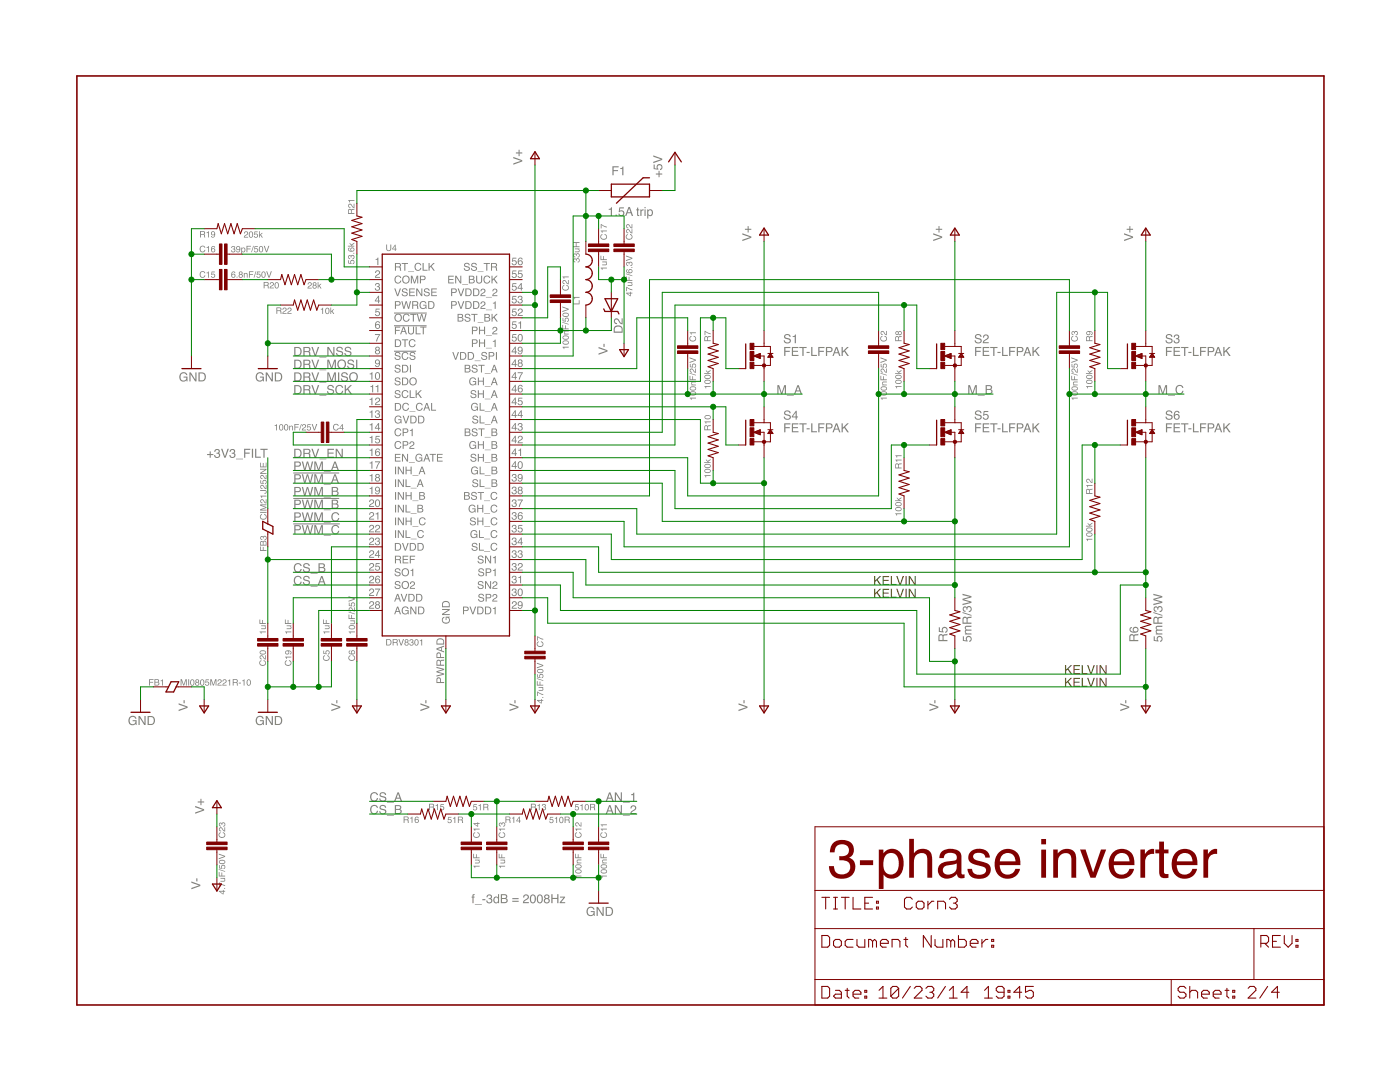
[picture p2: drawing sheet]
<svg xmlns="http://www.w3.org/2000/svg" width="279mm" height="216mm" viewBox="0 0 279 216" stroke-linecap="round" stroke-linejoin="round" font-family="sans-serif">
<g fill="#808000">
<path d="M174.4 114.9h.3v.9l.9-.9h.3l-.8 .8 .8 1h-.3l-.6-.9-.3 .3v.6h-.3zM176.1 114.9h1.3v.3h-1v.5h1v.2h-1v.6h1.1v.2h-1.4zM177.8 114.9h.2v1.6h.9v.2h-1.1zM178.9 114.9h.2l.5 1.6 .5-1.6h.3l-.6 1.8h-.3zM180.7 114.9h.2v1.8h-.2zM181.3 114.9h.3l.9 1.5v-1.5h.3v1.8h-.3l-.9-1.4v1.4h-.3z" fill-rule="evenodd"/>
<path d="M174.4 117.5h.3v.9l.9-.9h.3l-.8 .7 .8 1.1h-.3l-.6-.9-.3 .2v.7h-.3zM176.1 117.5h1.3v.2h-1v.5h1v.3h-1v.6h1.1v.2h-1.4zM177.8 117.5h.2v1.6h.9v.2h-1.1zM178.9 117.5h.2l.5 1.5 .5-1.5h.3l-.6 1.8h-.3zM180.7 117.5h.2v1.8h-.2zM181.3 117.5h.3l.9 1.4v-1.4h.3v1.8h-.3l-.9-1.5v1.5h-.3z" fill-rule="evenodd"/>
<path d="M212.5 132.7h.3v.9l.8-.9h.4l-.8 .7 .8 1.1h-.3l-.6-.9-.3 .3v.6h-.3zM214.2 132.7h1.3v.2h-1v.6h1v.2h-1v.6h1.1v.2h-1.4zM215.9 132.7h.2v1.6h.9v.2h-1.1zM216.9 132.7h.3l.5 1.5 .5-1.5h.3l-.6 1.8h-.3zM218.8 132.7h.2v1.8h-.2zM219.4 132.7h.3l.9 1.5v-1.5h.3v1.8h-.3l-.9-1.4v1.4h-.3z" fill-rule="evenodd"/>
<path d="M212.5 135.3h.3v.8l.8-.8h.4l-.8 .7 .8 1h-.3l-.6-.9-.3 .3v.6h-.3zM214.2 135.3h1.3v.2h-1v.5h1v.2h-1v.6h1.1v.2h-1.4zM215.9 135.3h.2v1.5h.9v.2h-1.1zM216.9 135.3h.3l.5 1.5 .5-1.5h.3l-.6 1.7h-.3zM218.8 135.3h.2v1.7h-.2zM219.4 135.3h.3l.9 1.4v-1.4h.3v1.7h-.3l-.9-1.4v1.4h-.3z" fill-rule="evenodd"/>
</g>
<g fill="#808080">
<path d="M94.3 178.5l.4-.1v.2l-.2 .1 .2 .4h-.2v1.1h-.2v-1.1h-.2v-.2h.2zM94.8 180.4h1.4v.1h-1.4zM96.3 179.4h.6v.2h-.6zM97.3 178.6a.5 .5 0 0 1 .7 0 .5 .5 0 0 1 0 .7 .58 .58 0 0 1-.2 1 .58 .58 0 0 1-.8-.6h.3a.35 .35 0 0 0 .5 .4 .35 .35 0 0 0 0-.7h-.3l.1-.2a.29 .29 0 0 0 .3-.2 .29 .29 0 0 0-.2-.3l-.3 .1-.1 .2h-.2zM98.8 179.2a.45 .45 0 0 0-.1 .6 .45 .45 0 0 0 .6 .1 .45 .45 0 0 0 .1-.6 .45 .45 0 0 0-.6-.1zM98.7 179l.4-.1 .3 .2v-.7h.2v1.8h-.2v-.2a.6 .6 0 0 1-.8 .1 .6 .6 0 0 1-.1-.9zM100.2 178.6v.6h.4a.29 .29 0 0 0 .4-.3 .29 .29 0 0 0-.4-.3zM100.2 179.4v.6l.8-.1 .1-.2-.2-.3zM99.9 178.4h.8a.44 .44 0 0 1 .5 .3 .44 .44 0 0 1-.2 .6 .51 .51 0 0 1 .3 .6 .51 .51 0 0 1-.6 .3h-.8zM102.2 179.2h1.3v.2h-1.3zM102.2 179.7h1.3v.2h-1.3zM104.6 178.6a.6 .6 0 0 1 1 .3 .6 .6 0 0 1-.7 .7l-.3 .4h1v.2h-1.2a1.47 1.47 0 0 1 .9-1.1 .35 .35 0 0 0-.3-.4 .35 .35 0 0 0-.4 .4h-.2zM105.9 178.6a.63 .63 0 0 1 .8 0 .63 .63 0 0 1 .2 .7 .65 .65 0 0 1-.5 1 .65 .65 0 0 1-.7-.9zM106.2 178.7a.96 .96 0 0 0 .1 1.4 .85 .85 0 0 0 .1-1.4zM107.3 178.6a.63 .63 0 0 1 .8 0 .63 .63 0 0 1 .2 .7 .65 .65 0 0 1-.5 1 .65 .65 0 0 1-.7-.9zM107.6 178.7a.96 .96 0 0 0 .1 1.4 .85 .85 0 0 0 0-1.4zM108.8 178.9a.3 .3 0 0 0 .6 0 .3 .3 0 0 0-.6 0zM108.8 179.7a.36 .36 0 0 0 .7 0 .36 .36 0 0 0-.7 0zM108.7 178.6a.5 .5 0 0 1 .8-.1 .5 .5 0 0 1-.1 .8 .54 .54 0 0 1 .1 .8 .54 .54 0 0 1-.8 0 .54 .54 0 0 1 .1-.8l-.2-.4zM110 178.4h.3v.8h.9v-.8h.3v1.8h-.3v-.8h-.9v.8h-.3zM111.8 178.9h1v.2l-.8 .9h.8v.2h-1.1l.8-1.1h-.7z" fill-rule="evenodd"/>
<path d="M102.4 31.3l1.8 .7v.2l-1.8 .7v-.3l1.6-.5-1.6-.5zM103 30.4h.5v-.5h.2v.5h.5v.2h-.5v.6h-.2v-.6h-.5z" fill-rule="evenodd"/>
<path d="M64.5 126h1.3v.2h-.9v.3h-.1zM64.8 124.8h1v.1h-.2a.32 .32 0 0 1 .2 .4 .32 .32 0 0 1-.3 .2h-.7v-.1h.7l.1-.2-.1-.2-.7-.1zM64.5 123.6h.1v.7h.4v-.6h.2v.6h.6v.2h-1.3z" fill-rule="evenodd"/>
<path d="M69.6 126h1.2v.2h-.8v.3h-.2zM69.7 124.9a.66 .66 0 0 1 .7-.2 .66 .66 0 0 1 .4 .7 .68 .68 0 0 1-.7 .2 .68 .68 0 0 1-.5-.6zM69.8 125a.48 .48 0 0 0 .4 .4 .48 .48 0 0 0 .5-.3l-.5-.2zM69.9 123.8h.9v.1h-.1a.32 .32 0 0 1 .1 .4 .32 .32 0 0 1-.3 .2h-.6v-.1h.7l.1-.2-.1-.2h-.7zM69.6 122.6h.1v.7h.4v-.6h.2v.6h.5v.2h-1.2zM69.6 122l1.2 .5v.1l-1.2-.4zM69.7 121.3a.73 .73 0 0 1 .9 .5l.1-.6h.1v.8l-.4-.1a.44 .44 0 0 0-.2-.4 .44 .44 0 0 0-.5 0l.1 .2 .2 .1v.2h-.1a.42 .42 0 0 1-.2-.7zM69.6 120.3h.2v.5h.3a.43 .43 0 0 1 .2-.6 .43 .43 0 0 1 .6 .3 .43 .43 0 0 1-.4 .5v-.1a.27 .27 0 0 0 .1-.4 .27 .27 0 0 0-.4-.1 .27 .27 0 0 0 .1 .5v.1l-.7-.1zM69.6 119l1.2 .4v.2l-1.2 .5v-.2l1-.4-1-.3z" fill-rule="evenodd"/>
<path d="M54.8 84.9l.5-.3v1.3h-.2v-.9h-.3zM55.8 84.8a.51 .51 0 0 1 .7 0 .51 .51 0 0 1 0 .7 .44 .44 0 0 1-.5 .4 .44 .44 0 0 1-.3-.6zM56 84.8a.54 .54 0 0 0-.2 .5 .54 .54 0 0 0 .4 .4 .52 .52 0 0 0 .2-.5 .52 .52 0 0 0-.4-.4zM56.8 84.8a.51 .51 0 0 1 .7 0 .51 .51 0 0 1 0 .7 .44 .44 0 0 1-.5 .4 .44 .44 0 0 1-.3-.6zM57 84.8a.54 .54 0 0 0-.2 .5 .54 .54 0 0 0 .4 .4 .52 .52 0 0 0 .2-.5 .52 .52 0 0 0-.4-.4zM57.7 85l.2 .1a.33 .33 0 0 1 .4-.2 .33 .33 0 0 1 .2 .4v.6h-.2v-.6a.23 .23 0 0 0-.3-.2 .23 .23 0 0 0-.1 .3v.5h-.2zM58.7 84.6h.9v.2h-.7v.3h.6v.2h-.6v.6h-.2zM60.1 84.6h.1l-.4 1.3h-.1zM60.3 84.8a.43 .43 0 0 1 .8 .1 .43 .43 0 0 1-.4 .6l-.3 .2h.7v.2h-.9l.2-.4a.44 .44 0 0 0 .4-.2 .44 .44 0 0 0 0-.5h-.3l-.1 .3h-.1zM61.4 84.7h.6v.1h-.5l-.1 .4a.43 .43 0 0 1 .6 .2 .43 .43 0 0 1-.2 .5 .43 .43 0 0 1-.6-.3h.2a.27 .27 0 0 0 .4 .1 .27 .27 0 0 0 0-.4 .27 .27 0 0 0-.4 0h-.1zM62.2 84.6h.2l.4 1.1 .3-1.1h.2l-.5 1.3h-.1z" fill-rule="evenodd"/>
<path d="M107.4 139.8l.6 .4v-.4zM107.2 139.7h.8v-.2h.1v.2h.3v.1h-.3v.6h-.1zM108.2 139.1h.2v.2h-.2zM107.2 138l1.2 .5v.2l-1-.5v.7h-.2zM107.5 137.1h.9v.1h-.1a.32 .32 0 0 1 .1 .4 .32 .32 0 0 1-.3 .2h-.6v-.1h.7l.1-.2-.1-.2-.7-.1zM107.1 135.9h.2v.7h.4v-.6h.1v.6h.6v.2h-1.3zM107.1 135.3l1.3 .4v.2l-1.3-.4zM107.2 134.5h.1v.6h.4a.43 .43 0 0 1 .2-.6 .43 .43 0 0 1 .6 .3 .43 .43 0 0 1-.4 .5v-.1a.27 .27 0 0 0 .1-.4 .27 .27 0 0 0-.4-.1 .27 .27 0 0 0 .1 .4v.2l-.7-.1zM107.3 133.6a.66 .66 0 0 1 .7-.1 .66 .66 0 0 1 .4 .6 .68 .68 0 0 1-.7 .2 .68 .68 0 0 1-.5-.5zM107.4 133.8a.48 .48 0 0 0 .4 .4 .48 .48 0 0 0 .5-.4l-.5-.2zM107.1 132.2l1.3 .5v.2l-1.3 .5v-.2l1.1-.4-1.1-.4z" fill-rule="evenodd"/>
<path d="M137.7 79.3h1.2v.2h-.9v.3h-.1zM137.7 78.2a.66 .66 0 0 1 .8-.1 .66 .66 0 0 1 .4 .6 .68 .68 0 0 1-.7 .2 .68 .68 0 0 1-.5-.5zM137.8 78.4a.48 .48 0 0 0 .5 .4 .48 .48 0 0 0 .5-.4l-.5-.2zM137.7 77.3a.66 .66 0 0 1 .8-.2 .66 .66 0 0 1 .4 .6 .68 .68 0 0 1-.7 .3 .68 .68 0 0 1-.5-.6zM137.8 77.4a.48 .48 0 0 0 .5 .4 .48 .48 0 0 0 .5-.4l-.5-.1zM138 76.3l.9-.2v.2h-.6a.23 .23 0 0 0-.2 .3 .23 .23 0 0 0 .3 .1h.5v.2h-.9l.1-.2zM137.6 75h.2v.7h.4v-.6h.1v.6h.6v.2h-1.3zM137.6 74.4l1.3 .4v.1l-1.3-.4zM137.8 73.6a.73 .73 0 0 1 .9 .6v-.7h.2v.9l-.4-.2a.44 .44 0 0 0-.2-.4 .44 .44 0 0 0-.5 0v.3l.3 .1v.2l-.2-.1a.42 .42 0 0 1-.1-.7zM137.7 72.6h.1v.5l.4 .1a.43 .43 0 0 1 .2-.6 .43 .43 0 0 1 .6 .3 .43 .43 0 0 1-.4 .5v-.2a.27 .27 0 0 0 .1-.4 .27 .27 0 0 0-.4 0 .27 .27 0 0 0 0 .4v.2l-.6-.1zM137.6 71.3l1.3 .5v.2l-1.3 .4v-.2l1.1-.3-1.1-.4z" fill-rule="evenodd"/>
<path d="M175.7 79.3h1.3v.2h-.9v.3h-.1zM175.8 78.2a.66 .66 0 0 1 .8-.1 .66 .66 0 0 1 .4 .6 .68 .68 0 0 1-.7 .2 .68 .68 0 0 1-.5-.5zM175.9 78.4a.48 .48 0 0 0 .5 .4 .48 .48 0 0 0 .5-.4l-.5-.2zM175.8 77.3a.66 .66 0 0 1 .8-.2 .66 .66 0 0 1 .4 .6 .68 .68 0 0 1-.7 .3 .68 .68 0 0 1-.5-.6zM175.9 77.4a.48 .48 0 0 0 .5 .4 .48 .48 0 0 0 .5-.4l-.5-.1zM176.1 76.3l.9-.2v.2h-.6a.23 .23 0 0 0-.2 .3 .23 .23 0 0 0 .3 .1h.5v.2h-.9l.1-.2zM175.7 75h.2v.7h.4v-.6h.1v.6h.6v.2h-1.3zM175.7 74.4l1.3 .4v.1l-1.3-.4zM175.9 73.6a.73 .73 0 0 1 .9 .6v-.7h.2v.9l-.4-.2a.44 .44 0 0 0-.2-.4 .44 .44 0 0 0-.5 0v.3l.3 .1v.2l-.2-.1a.42 .42 0 0 1-.1-.7zM175.8 72.6h.1v.5l.4 .1a.43 .43 0 0 1 .2-.6 .43 .43 0 0 1 .5 .3 .43 .43 0 0 1-.3 .5v-.2a.27 .27 0 0 0 .1-.4 .27 .27 0 0 0-.4 0 .27 .27 0 0 0 0 .4v.2l-.6-.1zM175.7 71.3l1.3 .5v.2l-1.3 .4v-.2l1.1-.3-1.1-.4z" fill-rule="evenodd"/>
<path d="M213.8 79.3h1.3v.2h-.9v.3h-.1zM213.9 78.2a.66 .66 0 0 1 .8-.1 .66 .66 0 0 1 .4 .6 .68 .68 0 0 1-.8 .2 .68 .68 0 0 1-.4-.5zM214 78.4a.48 .48 0 0 0 .5 .4 .48 .48 0 0 0 .4-.4l-.4-.2zM213.9 77.3a.66 .66 0 0 1 .8-.2 .66 .66 0 0 1 .4 .6 .68 .68 0 0 1-.8 .3 .68 .68 0 0 1-.4-.6zM214 77.4a.48 .48 0 0 0 .5 .4 .48 .48 0 0 0 .4-.4l-.4-.1zM214.2 76.3l.9-.2v.2h-.6a.23 .23 0 0 0-.2 .3 .23 .23 0 0 0 .3 .1h.5v.2h-.9l.1-.2zM213.8 75h.2v.7h.3v-.6h.2v.6h.6v.2h-1.3zM213.8 74.4l1.3 .4v.1l-1.3-.4zM213.9 73.6a.73 .73 0 0 1 .9 .6l.1-.7h.2v.9l-.4-.2a.44 .44 0 0 0-.2-.4 .44 .44 0 0 0-.5 0v.3l.3 .1v.2l-.2-.1a.42 .42 0 0 1-.2-.7zM213.9 72.6h.1v.5l.4 .1a.43 .43 0 0 1 .2-.6 .43 .43 0 0 1 .5 .3 .43 .43 0 0 1-.3 .5v-.2a.27 .27 0 0 0 .1-.4 .27 .27 0 0 0-.4 0 .27 .27 0 0 0 0 .4v.2l-.6-.1zM213.8 71.3l1.3 .5v.2l-1.3 .4v-.2l1.1-.3-1.1-.4z" fill-rule="evenodd"/>
<path d="M148.1 46.5l1.8 .7v.3l-1.8 .6v-.3l1.6-.5-1.6-.5zM148.7 45.7h.5v-.6h.2v.6h.5v.2h-.5v.5h-.2v-.5h-.5z" fill-rule="evenodd"/>
<path d="M186.2 46.5l1.8 .7v.3l-1.8 .6v-.3l1.6-.5-1.6-.5zM186.8 45.7h.5v-.6h.2v.6h.5v.2h-.5v.5h-.2v-.5h-.5z" fill-rule="evenodd"/>
<path d="M224.3 46.5l1.8 .7v.3l-1.8 .6v-.3l1.6-.5-1.6-.5zM224.9 45.7h.5v-.6h.2v.6h.5v.2h-.5v.5h-.2v-.5h-.5z" fill-rule="evenodd"/>
<path d="M140.6 77h1.2v.2h-.9v.3h-.1zM140.7 75.9a.66 .66 0 0 1 .7-.1 .66 .66 0 0 1 .4 .6 .68 .68 0 0 1-.7 .2 .68 .68 0 0 1-.5-.5zM140.7 76.1a.48 .48 0 0 0 .5 .4 .48 .48 0 0 0 .5-.4l-.5-.2zM140.7 75a.66 .66 0 0 1 .7-.2 .66 .66 0 0 1 .4 .6 .68 .68 0 0 1-.7 .2 .68 .68 0 0 1-.5-.5zM140.7 75.1a.48 .48 0 0 0 .5 .4 .48 .48 0 0 0 .5-.4l-.5-.2zM140.9 73.8l.3 .4 .6-.4v.2l-.5 .3 .5 .1v.2h-1.3v-.2h.8l-.4-.4z" fill-rule="evenodd"/>
<path d="M140.6 94.8h1.2v.2h-.9v.3h-.1zM140.7 93.7a.66 .66 0 0 1 .7-.2 .66 .66 0 0 1 .4 .7 .68 .68 0 0 1-.7 .2 .68 .68 0 0 1-.5-.6zM140.7 93.8a.48 .48 0 0 0 .5 .4 .48 .48 0 0 0 .5-.3l-.5-.2zM140.7 92.7a.66 .66 0 0 1 .7-.1 .66 .66 0 0 1 .4 .6 .68 .68 0 0 1-.7 .2 .68 .68 0 0 1-.5-.6zM140.7 92.9a.48 .48 0 0 0 .5 .3 .48 .48 0 0 0 .5-.3l-.5-.2zM140.9 91.6l.3 .4 .6-.4v.2l-.5 .3 .5 .1v.2h-1.3v-.2h.8l-.4-.4z" fill-rule="evenodd"/>
<path d="M178.7 77h1.2v.2h-.9v.3h-.1zM178.8 75.9a.66 .66 0 0 1 .7-.1 .66 .66 0 0 1 .4 .6 .68 .68 0 0 1-.7 .2 .68 .68 0 0 1-.5-.5zM178.8 76.1a.48 .48 0 0 0 .5 .4 .48 .48 0 0 0 .5-.4l-.5-.2zM178.8 75a.66 .66 0 0 1 .7-.2 .66 .66 0 0 1 .4 .6 .68 .68 0 0 1-.7 .2 .68 .68 0 0 1-.5-.5zM178.8 75.1a.48 .48 0 0 0 .5 .4 .48 .48 0 0 0 .5-.4l-.5-.2zM179 73.8l.3 .4 .6-.4v.2l-.5 .3 .5 .1v.2h-1.3v-.2h.8l-.4-.4z" fill-rule="evenodd"/>
<path d="M178.7 102.4h1.2v.2h-.9v.3h-.1zM178.8 101.3a.66 .66 0 0 1 .7-.1 .66 .66 0 0 1 .4 .6 .68 .68 0 0 1-.7 .2 .68 .68 0 0 1-.5-.6zM178.8 101.5a.48 .48 0 0 0 .5 .4 .48 .48 0 0 0 .5-.4l-.5-.2zM178.8 100.3a.66 .66 0 0 1 .7-.1 .66 .66 0 0 1 .4 .6 .68 .68 0 0 1-.7 .2 .68 .68 0 0 1-.5-.5zM178.8 100.5a.48 .48 0 0 0 .5 .4 .48 .48 0 0 0 .5-.4l-.5-.2zM179 99.2l.3 .4 .6-.4v.2l-.5 .3 .5 .1v.2h-1.3v-.2h.8l-.4-.4z" fill-rule="evenodd"/>
<path d="M216.8 77h1.2v.2h-.9v.3h-.1zM216.8 75.9a.66 .66 0 0 1 .8-.1 .66 .66 0 0 1 .4 .6 .68 .68 0 0 1-.7 .2 .68 .68 0 0 1-.5-.5zM216.9 76.1a.48 .48 0 0 0 .5 .4 .48 .48 0 0 0 .5-.4l-.5-.2zM216.8 75a.66 .66 0 0 1 .8-.2 .66 .66 0 0 1 .4 .6 .68 .68 0 0 1-.7 .2 .68 .68 0 0 1-.5-.5zM216.9 75.1a.48 .48 0 0 0 .5 .4 .48 .48 0 0 0 .5-.4l-.5-.2zM217.1 73.8l.3 .4 .6-.4v.2l-.5 .3 .5 .1v.2h-1.3v-.2h.8l-.4-.4z" fill-rule="evenodd"/>
<path d="M216.8 107.5h1.2v.2h-.9v.3h-.1zM216.8 106.4a.66 .66 0 0 1 .8-.2 .66 .66 0 0 1 .4 .7 .68 .68 0 0 1-.7 .2 .68 .68 0 0 1-.5-.6zM216.9 106.5a.48 .48 0 0 0 .5 .4 .48 .48 0 0 0 .5-.3l-.5-.2zM216.8 105.4a.66 .66 0 0 1 .8-.1 .66 .66 0 0 1 .4 .6 .68 .68 0 0 1-.7 .2 .68 .68 0 0 1-.5-.6zM216.9 105.5a.48 .48 0 0 0 .5 .4 .48 .48 0 0 0 .5-.3l-.5-.2zM217.1 104.3l.3 .4 .6-.4v.2l-.5 .3 .5 .1v.2h-1.3v-.2h.8l-.4-.4z" fill-rule="evenodd"/>
<path d="M147.4 140.3l1.8 .7v.2l-1.8 .7v-.3l1.5-.5-1.5-.5zM148.4 139.7h.2v.6h-.2z" fill-rule="evenodd"/>
<path d="M156.5 69.2h1.2v.3h-1v.5h.9v.2h-.9v.8h-.2zM158 69.2h1.3v.3h-1v.5h1v.2h-1v.6h1.1v.2h-1.4zM159.5 69.2h1.5v.2h-.6v1.6h-.3v-1.6h-.6zM161 70.2h.6v.2h-.6zM161.9 69.2h.2v1.6h.9v.2h-1.1zM163.3 69.2h1.2v.3h-1v.5h.9v.2h-.9v.8h-.2zM164.8 69.2h.8a.52 .52 0 0 1 .6 .6 .52 .52 0 0 1-.6 .5h-.5v.7h-.3zM165.1 69.4v.7h.5a.31 .31 0 0 0 .3-.3 .31 .31 0 0 0-.3-.4zM166.9 69.5l-.3 .8h.6zM166.8 69.2h.3l.6 1.8h-.2l-.2-.5h-.7l-.2 .5h-.3zM168 69.2h.2v.9l.9-.9h.3l-.7 .8 .7 1h-.3l-.6-.9-.3 .3v.6h-.2z" fill-rule="evenodd"/>
<path d="M194.6 69.2h1.2v.3h-1v.5h.9v.2h-.9v.8h-.2zM196.1 69.2h1.3v.3h-1v.5h.9v.2h-.9v.6h1v.2h-1.3zM197.6 69.2h1.5v.2h-.6v1.6h-.3v-1.6h-.6zM199.1 70.2h.6v.2h-.6zM200 69.2h.2v1.6h.9v.2h-1.1zM201.4 69.2h1.2v.3h-1v.5h.9v.2h-.9v.8h-.2zM202.9 69.2h.8a.52 .52 0 0 1 .6 .6 .52 .52 0 0 1-.6 .5h-.5v.7h-.3zM203.2 69.4v.7h.4a.31 .31 0 0 0 .4-.3 .31 .31 0 0 0-.4-.4zM205 69.5l-.3 .8h.6zM204.9 69.2h.3l.6 1.8h-.2l-.2-.5h-.7l-.2 .5h-.3zM206 69.2h.3v.9l.9-.9h.3l-.8 .8 .8 1h-.3l-.6-.9-.3 .3v.6h-.3z" fill-rule="evenodd"/>
<path d="M232.7 69.2h1.2v.3h-1v.5h.9v.2h-.9v.8h-.2zM234.2 69.2h1.3v.3h-1v.5h.9v.2h-.9v.6h1v.2h-1.3zM235.7 69.2h1.5v.2h-.6v1.6h-.3v-1.6h-.6zM237.2 70.2h.6v.2h-.6zM238.1 69.2h.2v1.6h.9v.2h-1.1zM239.5 69.2h1.2v.3h-1v.5h.9v.2h-.9v.8h-.2zM241 69.2h.8a.52 .52 0 0 1 .6 .6 .52 .52 0 0 1-.6 .5h-.5v.7h-.3zM241.3 69.4v.7h.4a.31 .31 0 0 0 .4-.3 .31 .31 0 0 0-.4-.4zM243.1 69.5l-.3 .8h.6zM243 69.2h.3l.6 1.8h-.2l-.2-.5h-.7l-.2 .5h-.3zM244.1 69.2h.3v.9l.9-.9h.3l-.8 .8 .8 1h-.3l-.6-.9-.3 .3v.6h-.3z" fill-rule="evenodd"/>
<path d="M156.5 84.5h1.2v.2h-1v.5h.9v.2h-.9v.9h-.2zM158 84.5h1.3v.2h-1v.5h1v.2h-1v.6h1.1v.3h-1.4zM159.5 84.5h1.5v.2h-.6v1.6h-.3v-1.6h-.6zM161 85.5h.6v.2h-.6zM161.9 84.5h.2v1.5h.9v.3h-1.1zM163.3 84.5h1.2v.2h-1v.5h.9v.2h-.9v.9h-.2zM164.8 84.5h.8a.52 .52 0 0 1 .6 .5 .52 .52 0 0 1-.6 .5h-.5v.8h-.3zM165.1 84.7v.6h.5a.31 .31 0 0 0 .3-.3 .31 .31 0 0 0-.3-.3zM166.9 84.7l-.3 .8h.6zM166.8 84.5h.3l.6 1.8h-.2l-.2-.6h-.7l-.2 .6h-.3zM168 84.5h.2v.8l.9-.8h.3l-.7 .7 .7 1.1h-.3l-.6-.9-.3 .2v.7h-.2z" fill-rule="evenodd"/>
<path d="M194.6 84.5h1.2v.2h-1v.5h.9v.2h-.9v.9h-.2zM196.1 84.5h1.3v.2h-1v.5h.9v.2h-.9v.6h1v.3h-1.3zM197.6 84.5h1.5v.2h-.6v1.6h-.3v-1.6h-.6zM199.1 85.5h.6v.2h-.6zM200 84.5h.2v1.5h.9v.3h-1.1zM201.4 84.5h1.2v.2h-1v.5h.9v.2h-.9v.9h-.2zM202.9 84.5h.8a.52 .52 0 0 1 .6 .5 .52 .52 0 0 1-.6 .5h-.5v.8h-.3zM203.2 84.7v.6h.4a.31 .31 0 0 0 .4-.3 .31 .31 0 0 0-.4-.3zM205 84.7l-.3 .8h.6zM204.9 84.5h.3l.6 1.8h-.2l-.2-.6h-.7l-.2 .6h-.3zM206 84.5h.3v.8l.9-.8h.3l-.8 .7 .8 1.1h-.3l-.6-.9-.3 .2v.7h-.3z" fill-rule="evenodd"/>
<path d="M232.7 84.5h1.2v.2h-1v.5h.9v.2h-.9v.9h-.2zM234.2 84.5h1.3v.2h-1v.5h.9v.2h-.9v.6h1v.3h-1.3zM235.7 84.5h1.5v.2h-.6v1.6h-.3v-1.6h-.6zM237.2 85.5h.6v.2h-.6zM238.1 84.5h.2v1.5h.9v.3h-1.1zM239.5 84.5h1.2v.2h-1v.5h.9v.2h-.9v.9h-.2zM241 84.5h.8a.52 .52 0 0 1 .6 .5 .52 .52 0 0 1-.6 .5h-.5v.8h-.3zM241.3 84.7v.6h.4a.31 .31 0 0 0 .4-.3 .31 .31 0 0 0-.4-.3zM243.1 84.7l-.3 .8h.6zM243 84.5h.3l.6 1.8h-.2l-.2-.6h-.7l-.2 .6h-.3zM244.1 84.5h.3v.8l.9-.8h.3l-.8 .7 .8 1.1h-.3l-.6-.9-.3 .2v.7h-.3z" fill-rule="evenodd"/>
<path d="M192.2 127h.2v.7l.5 .1a.61 .61 0 0 1 .2-.9 .61 .61 0 0 1 .9 .4 .61 .61 0 0 1-.6 .8v-.2a.38 .38 0 0 0 .2-.6 .38 .38 0 0 0-.6-.1 .38 .38 0 0 0 .1 .6v.2l-.9-.1zM192.6 125l1.3-.1v.2h-1l-.2 .2 .2 .3h1v.2l-1 .1-.2 .2 .3 .3h.9v.2h-1.3v-.2h.2a.43 .43 0 0 1-.1-.7l-.1-.3zM192.4 123.3l-.1 .9h.6l-.1-.8zM192.2 123.2l.5-.1 .3 .2 .2-.2 .7-.1v.3l-.7 .1-.1 .3v.5h.8v.3h-1.8v-1zM192.1 122.1l1.8 .6v.2l-1.8-.6zM192.2 121.1l.4-.1 .3 .2a.58 .58 0 0 1 1 .1 .58 .58 0 0 1-.6 .8v-.2a.35 .35 0 0 0 .4-.5 .35 .35 0 0 0-.6 0v.3l-.2-.1a.29 .29 0 0 0-.2-.4 .29 .29 0 0 0-.4 .3l.2 .3 .2 .1v.2a.58 .58 0 0 1-.5-.3 .58 .58 0 0 1 0-.7zM192.1 118.5l1.8 .5v.2l-1.5 .4 1.5 .4v.3l-1.8 .5v-.3l1.4-.3-1.4-.4v-.3l1.4-.4-1.4-.4z" fill-rule="evenodd"/>
<path d="M230.3 127h.2v.7l.4 .1a.61 .61 0 0 1 .3-.9 .61 .61 0 0 1 .9 .4 .61 .61 0 0 1-.6 .8v-.2a.38 .38 0 0 0 .2-.6 .38 .38 0 0 0-.6-.1 .38 .38 0 0 0 .1 .6v.2l-.9-.1zM230.7 125l1.3-.1v.2h-1l-.2 .2 .2 .3h1v.2l-1 .1-.2 .2 .3 .3h.9v.2h-1.3v-.2h.1a.43 .43 0 0 1 0-.7l-.2-.3zM230.5 123.3l-.1 .9h.6l-.1-.8zM230.3 123.2l.5-.1 .3 .2 .2-.2 .7-.1v.3l-.7 .1-.1 .3v.5h.8v.3h-1.8v-1zM230.2 122.1l1.8 .6v.2l-1.8-.6zM230.3 121.1l.4-.1 .3 .2a.58 .58 0 0 1 1 .1 .58 .58 0 0 1-.6 .8v-.2a.35 .35 0 0 0 .4-.5 .35 .35 0 0 0-.6 0v.3l-.2-.1a.29 .29 0 0 0-.2-.4 .29 .29 0 0 0-.4 .3l.2 .3 .2 .1v.2a.58 .58 0 0 1-.5-.3 .58 .58 0 0 1 0-.7zM230.2 118.5l1.8 .5v.2l-1.5 .4 1.5 .4v.3l-1.8 .5v-.3l1.4-.3-1.4-.4v-.3l1.4-.4-1.4-.4z" fill-rule="evenodd"/>
<path d="M185.5 140.3l1.8 .7v.2l-1.8 .7v-.3l1.5-.5-1.5-.5zM186.5 139.7h.2v.6h-.2z" fill-rule="evenodd"/>
<path d="M223.6 140.3l1.8 .7v.2l-1.8 .7v-.3l1.5-.5-1.5-.5zM224.6 139.7h.2v.6h-.2z" fill-rule="evenodd"/>
<path d="M119.9 174.7h1.2v.2h-.9v.3h-.1zM120 173.6a.66 .66 0 0 1 .7-.1 .66 .66 0 0 1 .4 .6 .68 .68 0 0 1-.7 .2 .68 .68 0 0 1-.5-.6zM120 173.7a.48 .48 0 0 0 .5 .4 .48 .48 0 0 0 .5-.3l-.5-.2zM120 172.6a.66 .66 0 0 1 .7-.1 .66 .66 0 0 1 .4 .6 .68 .68 0 0 1-.7 .2 .68 .68 0 0 1-.5-.6zM120 172.8a.48 .48 0 0 0 .5 .4 .48 .48 0 0 0 .5-.4l-.5-.2zM120.2 171.7l.9-.2v.2h-.6a.23 .23 0 0 0-.2 .3 .23 .23 0 0 0 .3 .1h.5v.2h-.9l.1-.2zM119.8 170.4h.2v.7h.4v-.7h.1v.7h.6v.1h-1.3z" fill-rule="evenodd"/>
<path d="M114.8 174.7h1.2v.2h-.8v.3h-.2zM114.9 173.6a.66 .66 0 0 1 .7-.1 .66 .66 0 0 1 .4 .6 .68 .68 0 0 1-.7 .2 .68 .68 0 0 1-.5-.6zM115 173.7a.48 .48 0 0 0 .4 .4 .48 .48 0 0 0 .5-.3l-.5-.2zM114.9 172.6a.66 .66 0 0 1 .7-.1 .66 .66 0 0 1 .4 .6 .68 .68 0 0 1-.7 .2 .68 .68 0 0 1-.5-.6zM115 172.8a.48 .48 0 0 0 .4 .4 .48 .48 0 0 0 .5-.4l-.5-.2zM115.1 171.7l.9-.2v.2h-.5a.23 .23 0 0 0-.3 .3 .23 .23 0 0 0 .4 .1h.4v.2h-.9l.1-.2zM114.8 170.4h.1v.7h.4v-.7h.2v.7h.5v.1h-1.2z" fill-rule="evenodd"/>
<path d="M114.8 160.5h.7v.1h-.5l-.1 .4a.43 .43 0 0 1 .6 .2 .43 .43 0 0 1-.3 .5 .43 .43 0 0 1-.5-.3h.2a.27 .27 0 0 0 .4 .1 .27 .27 0 0 0 0-.4 .27 .27 0 0 0-.4 0h-.2zM115.8 160.7l.5-.3v1.3h-.2v-.9h-.3zM116.8 160.6a.51 .51 0 0 1 .7 0 .51 .51 0 0 1 0 .7 .44 .44 0 0 1-.5 .4 .44 .44 0 0 1-.3-.6zM117 160.6a.54 .54 0 0 0-.2 .5 .54 .54 0 0 0 .4 .4 .52 .52 0 0 0 .2-.5 .52 .52 0 0 0-.4-.4zM117.9 160.6v.4h.4a.22 .22 0 0 0 .3-.2 .22 .22 0 0 0-.2-.2zM117.8 160.4h.6a.35 .35 0 0 1 .4 .2 .35 .35 0 0 1-.2 .5l.2 .6h-.2v-.5l-.3-.1h-.4v.6h-.1z" fill-rule="evenodd"/>
<path d="M109.8 163h.6v.1h-.5l-.1 .4a.43 .43 0 0 1 .6 .2 .43 .43 0 0 1-.2 .6 .43 .43 0 0 1-.6-.4h.2a.27 .27 0 0 0 .4 .1 .27 .27 0 0 0 0-.4 .27 .27 0 0 0-.4 .1h-.1zM110.7 163.2l.5-.2v1.2h-.2v-.9h-.3zM111.7 163.1a.51 .51 0 0 1 .7 .1 .51 .51 0 0 1 0 .6 .44 .44 0 0 1-.5 .4 .44 .44 0 0 1-.3-.6zM111.9 163.2a.54 .54 0 0 0-.2 .5 .54 .54 0 0 0 .4 .4 .52 .52 0 0 0 .2-.6 .52 .52 0 0 0-.4-.3zM112.9 163.1v.4h.4a.22 .22 0 0 0 .2-.2 .22 .22 0 0 0-.2-.2zM112.7 162.9h.6a.35 .35 0 0 1 .4 .3 .35 .35 0 0 1-.2 .4l.2 .6h-.2v-.4l-.2-.1h-.4v.5h-.2z" fill-rule="evenodd"/>
<path d="M117.3 181.2a.8 .8 0 0 1 1.4 .3h-.3a.62 .62 0 0 0-.8-.3 .62 .62 0 0 0-.3 .9 .57 .57 0 0 0 .6 .5 .57 .57 0 0 0 .6-.6h-.6v-.2h.8v1h-.2v-.3a.88 .88 0 0 1-1.2 .1 .88 .88 0 0 1-.1-1.2zM119.1 181h.2l1 1.4v-1.4h.2v1.8h-.3l-.9-1.5v1.5h-.2zM121.1 181.2v1.4h.5a.7 .7 0 0 0 .5-.7 .7 .7 0 0 0-.6-.7zM120.9 181h.7a.91 .91 0 0 1 .8 .9 .91 .91 0 0 1-.8 .9h-.7z" fill-rule="evenodd"/>
<path d="M94.5 160.5h.7v.1h-.6v.4a.43 .43 0 0 1 .6 .2 .43 .43 0 0 1-.3 .5 .43 .43 0 0 1-.5-.3h.1a.27 .27 0 0 0 .5 .1 .27 .27 0 0 0 0-.4 .27 .27 0 0 0-.4 0h-.2zM95.5 160.7l.4-.3v1.3h-.1v-.9h-.3zM96.6 160.6v.4h.4a.22 .22 0 0 0 .3-.2 .22 .22 0 0 0-.2-.2zM96.5 160.4h.5a.35 .35 0 0 1 .4 .2 .35 .35 0 0 1-.1 .5l.2 .6h-.2l-.1-.5-.2-.1h-.4v.6h-.1z" fill-rule="evenodd"/>
<path d="M89.4 163h.7v.1h-.5l-.1 .4a.43 .43 0 0 1 .6 .2 .43 .43 0 0 1-.3 .6 .43 .43 0 0 1-.5-.4h.2a.27 .27 0 0 0 .4 .1 .27 .27 0 0 0 0-.4 .27 .27 0 0 0-.4 .1h-.2zM90.4 163.2l.5-.2v1.2h-.2v-.9h-.3zM91.6 163.1v.4h.4a.22 .22 0 0 0 .2-.2 .22 .22 0 0 0-.2-.2zM91.4 162.9h.6a.35 .35 0 0 1 .4 .3 .35 .35 0 0 1-.2 .4l.2 .6h-.2v-.4l-.3-.1h-.3v.5h-.2z" fill-rule="evenodd"/>
<path d="M99.6 172.8h1.2v.1h-.9v.3h-.1zM99.9 171.5h.9v.2h-.1a.32 .32 0 0 1 .1 .3 .32 .32 0 0 1-.3 .3h-.6v-.2h.7l.1-.2-.2-.2h-.6zM99.5 170.4h.2v.7h.4v-.6h.1v.6h.6v.2h-1.3z" fill-rule="evenodd"/>
<path d="M94.5 172.8h1.2v.1h-.9v.3h-.1zM94.8 171.5h.9v.2h-.1a.32 .32 0 0 1 .1 .3 .32 .32 0 0 1-.3 .3h-.6v-.2h.7l.1-.2-.1-.2h-.7zM94.4 170.4h.2v.7h.4v-.6h.1v.6h.6v.2h-1.3z" fill-rule="evenodd"/>
<path d="M56.9 126h1.2v.2h-.8v.3h-.2zM57.2 124.8h.9v.1h-.1a.32 .32 0 0 1 .2 .4 .32 .32 0 0 1-.4 .2h-.6v-.1h.7l.1-.2-.1-.2-.7-.1zM56.9 123.6h.1v.7h.4v-.6h.2v.6h.5v.2h-1.2z" fill-rule="evenodd"/>
<path d="M51.3 143.1a.8 .8 0 0 1 1.3 .3h-.2a.62 .62 0 0 0-.9-.3 .62 .62 0 0 0-.2 .9 .57 .57 0 0 0 .6 .5 .57 .57 0 0 0 .5-.6h-.5v-.2h.8v1h-.2l-.1-.3a.88 .88 0 0 1-1.2 .1 .88 .88 0 0 1-.1-1.2zM53 142.9h.3l.9 1.4v-1.4h.3v1.8h-.3l-.9-1.5v1.5h-.3zM55.1 143.1v1.4h.4a.7 .7 0 0 0 .6-.7 .7 .7 0 0 0-.6-.7zM54.8 142.9h.8a.91 .91 0 0 1 .7 .9 .91 .91 0 0 1-.7 .9h-.8z" fill-rule="evenodd"/>
<path d="M101.7 140.3l1.8 .7v.2l-1.8 .7v-.3l1.5-.5-1.5-.5zM102.7 139.7h.2v.6h-.2z" fill-rule="evenodd"/>
<path d="M83.9 140.3l1.8 .7v.2l-1.8 .7v-.3l1.5-.5-1.5-.5zM84.9 139.7h.2v.6h-.2z" fill-rule="evenodd"/>
<path d="M66.1 140.3l1.8 .7v.2l-1.8 .7v-.3l1.5-.5-1.5-.5zM67.1 139.7h.2v.6h-.2z" fill-rule="evenodd"/>
<path d="M52 102.7l.3-.1-.2 .3a.47 .47 0 0 0 .4 .6 .47 .47 0 0 0 .4-.7l-.2-.1v-.1a.61 .61 0 0 1 .4 .8 .61 .61 0 0 1-.9 .2l-.3-.3zM51.9 102.2h1.3v.1h-1.3zM51.9 100.7h1.3v.1h-1.1l1.1 .4v.1l-1.1 .4h1.1v.2h-1.3v-.3l1.1-.3-1.1-.4zM52.1 99.7a.73 .73 0 0 1 .8 .6l.1-.7h.2v.9l-.4-.2a.44 .44 0 0 0-.2-.4 .44 .44 0 0 0-.5 0v.3l.3 .1v.1h-.2a.42 .42 0 0 1-.1-.7zM51.9 98.9h1.3v.2h-.9v.3h-.1zM51.9 97.8h.9a.37 .37 0 0 1 .4 .4 .37 .37 0 0 1-.4 .3v-.1a.21 .21 0 0 0 .3-.2 .21 .21 0 0 0-.2-.2h-1zM52.1 96.8a.73 .73 0 0 1 .8 .6l.1-.7h.2v.9l-.4-.1a.44 .44 0 0 0-.2-.5 .44 .44 0 0 0-.5 .1v.2l.3 .1v.2h-.2a.42 .42 0 0 1-.1-.8zM52 95.8h.1v.6h.4a.43 .43 0 0 1 .2-.6 .43 .43 0 0 1 .5 .3 .43 .43 0 0 1-.3 .5v-.2a.27 .27 0 0 0 .1-.4 .27 .27 0 0 0-.4 0 .27 .27 0 0 0 0 .4v.2l-.6-.1zM52.1 94.9a.73 .73 0 0 1 .8 .5l.1-.6h.2v.8l-.4-.1a.44 .44 0 0 0-.2-.5 .44 .44 0 0 0-.5 .1v.2l.3 .1v.2h-.2a.42 .42 0 0 1-.1-.7zM51.9 93.5h1.3v.2l-1 .7h1v.2h-1.3v-.2l1-.7h-1zM51.9 92.3h.2v.8h.4v-.7h.1v.7h.4v-.8h.2v1h-1.3z" fill-rule="evenodd"/>
<path d="M51.8 126h1.3v.2h-.9v.3h-.1zM52.1 124.8h1v.1h-.2a.32 .32 0 0 1 .2 .4 .32 .32 0 0 1-.3 .2h-.7v-.1h.7l.1-.2-.1-.2-.7-.1zM51.8 123.6h.1v.7h.4v-.6h.2v.6h.6v.2h-1.3z" fill-rule="evenodd"/>
<path d="M51.3 74.5a.8 .8 0 0 1 1.3 .4h-.2a.62 .62 0 0 0-.9-.3 .62 .62 0 0 0-.2 .8 .57 .57 0 0 0 .6 .5 .57 .57 0 0 0 .5-.6h-.5v-.2h.8v1h-.2l-.1-.2a.88 .88 0 0 1-1.2 0 .88 .88 0 0 1-.1-1.2zM53 74.3h.3l.9 1.5v-1.5h.3v1.8h-.3l-.9-1.4v1.4h-.3zM55.1 74.5v1.4h.4a.7 .7 0 0 0 .6-.7 .7 .7 0 0 0-.6-.7zM54.8 74.3h.8a.91 .91 0 0 1 .7 .9 .91 .91 0 0 1-.7 .9h-.8z" fill-rule="evenodd"/>
<path d="M114.5 51.7l.2-.1 .3 .1a.42 .42 0 0 1 .7 .1 .42 .42 0 0 1-.4 .6v-.2a.25 .25 0 0 0 .2-.3 .25 .25 0 0 0-.4 0v.1h-.2a.2 .2 0 0 0-.1-.3 .2 .2 0 0 0-.2 .2l.2 .5-.3-.2zM114.5 50.7l.2-.1 .3 .1a.42 .42 0 0 1 .7 .1 .42 .42 0 0 1-.4 .6v-.2a.25 .25 0 0 0 .2-.3 .25 .25 0 0 0-.4 0v.2l-.2-.1a.2 .2 0 0 0-.1-.3 .2 .2 0 0 0-.2 .3l.2 .4-.3-.2zM114.7 49.6h1v.1h-.2a.32 .32 0 0 1 .2 .4 .32 .32 0 0 1-.3 .2h-.7v-.1h.7l.1-.2-.1-.2-.7-.1zM114.4 48.3h1.3v.2h-.6v.6h.6v.2h-1.3v-.2h.5v-.6h-.5z" fill-rule="evenodd"/>
<path d="M112.3 69.2h1.2v.2h-.9v.3h-.1zM112.3 68.1a.66 .66 0 0 1 .8-.2 .66 .66 0 0 1 .4 .6 .68 .68 0 0 1-.7 .3 .68 .68 0 0 1-.5-.6zM112.4 68.2a.48 .48 0 0 0 .5 .4 .48 .48 0 0 0 .5-.4l-.5-.1zM112.3 67.1a.66 .66 0 0 1 .8-.2 .66 .66 0 0 1 .4 .7 .68 .68 0 0 1-.7 .2 .68 .68 0 0 1-.5-.6zM112.4 67.2a.48 .48 0 0 0 .5 .4 .48 .48 0 0 0 .5-.3l-.5-.2zM112.6 66.1l.9-.1v.1h-.6a.23 .23 0 0 0-.2 .3 .23 .23 0 0 0 .3 .2h.5v.1h-.9l.1-.1zM112.2 64.8h.2v.7h.4v-.6h.1v.6h.6v.2h-1.3zM112.2 64.2l1.3 .4v.2l-1.3-.4zM112.3 63.4h.1v.6h.4a.43 .43 0 0 1 .2-.6 .43 .43 0 0 1 .6 .3 .43 .43 0 0 1-.4 .5v-.1a.27 .27 0 0 0 .1-.4 .27 .27 0 0 0-.4-.1 .27 .27 0 0 0 .1 .4l-.1 .2-.6-.1zM112.3 62.6a.66 .66 0 0 1 .8-.2 .66 .66 0 0 1 .4 .6 .68 .68 0 0 1-.7 .2 .68 .68 0 0 1-.5-.5zM112.4 62.7a.48 .48 0 0 0 .5 .4 .48 .48 0 0 0 .5-.4l-.5-.1zM112.2 61.2l1.3 .4v.2l-1.3 .5v-.2l1.1-.4-1.1-.4z" fill-rule="evenodd"/>
<path d="M125.2 58.6l.6 .4v-.4zM124.9 58.4h.9v-.2h.1v.2h.3v.2h-.3v.5h-.2zM125 57.2l1.2 .6v.1l-1.1-.5v.7h-.1zM125.3 56.3h.9v.2h-.1a.32 .32 0 0 1 .1 .3 .32 .32 0 0 1-.3 .3h-.6v-.2h.6l.2-.2-.2-.2h-.6zM124.9 55.2h.2v.7h.4v-.7h.1v.7h.6v.1h-1.3zM124.9 54.6l1.3 .4v.1l-1.3-.4zM125.1 53.8l.2-.1-.2 .5 .5 .2a.42 .42 0 0 1 .1-.7 .42 .42 0 0 1 .6 .3 .42 .42 0 0 1-.5 .5 .55 .55 0 0 1-.6 0 .55 .55 0 0 1-.1-.7zM125.5 54.1a.3 .3 0 0 0 .6 0 .3 .3 0 0 0-.6 0zM126 53.3h.2v.2h-.2zM125 52.4l.3-.1 .2 .1a.42 .42 0 0 1 .8 .1 .42 .42 0 0 1-.5 .6v-.2a.25 .25 0 0 0 .3-.3 .25 .25 0 0 0-.5 0v.1h-.1a.2 .2 0 0 0-.2-.3 .2 .2 0 0 0-.2 .2l.3 .5-.4-.2zM124.9 51l1.3 .4v.2l-1.3 .5v-.2l1.1-.4-1.1-.3z" fill-rule="evenodd"/>
<path d="M119.5 69.2l1.7 .7v.2l-1.7 .7v-.3l1.5-.5-1.5-.5zM120.4 68.6h.3v.6h-.3z" fill-rule="evenodd"/>
<path d="M130.9 34.6h.5v-.5h.2v.5h.6v.2h-.6v.6h-.2v-.6h-.5zM130.4 32.8h.3v.8h.4a.61 .61 0 0 1 .3-.8 .61 .61 0 0 1 .8 .4 .61 .61 0 0 1-.5 .7v-.2a.38 .38 0 0 0 .2-.6 .38 .38 0 0 0-.6 0 .38 .38 0 0 0 .1 .6v.2l-1-.2zM130.4 31l1.8 .7v.2l-1.8 .7v-.3l1.5-.5-1.5-.5z" fill-rule="evenodd"/>
<path d="M121.5 41.7l.6-.3v1.7h-.2v-1.2h-.4zM122.8 42.8h.3v.3h-.3zM123.6 41.4h.9v.2h-.7l-.1 .5a.61 .61 0 0 1 .9 .3 .61 .61 0 0 1-.4 .8 .61 .61 0 0 1-.8-.6h.2a.38 .38 0 0 0 .6 .2 .38 .38 0 0 0 .1-.6 .38 .38 0 0 0-.6 .1h-.2zM125.6 41.6l-.3 .8h.5zM125.4 41.3h.3l.7 1.8h-.3l-.2-.5h-.7l-.2 .5h-.2zM127.1 41.4h.3v.4h.2v.2h-.2v.8l.2 .1v.2h-.3l-.1-.2-.1-.9h-.1v-.2h.1zM127.8 41.8h.2v.2l.4-.2v.2l-.4 .2v.9h-.2zM128.6 41.8h.2v1.3h-.2zM128.6 41.3h.2v.2h-.2zM129.5 42a.46 .46 0 0 0-.1 .6 .46 .46 0 0 0 .6 .2v-.6l-.1-.2zM129.2 41.8h.2v.2a.65 .65 0 0 1 1 .3 .65 .65 0 0 1-.8 .8l-.2-.2v.7h-.2z" fill-rule="evenodd"/>
<path d="M35.6 140.3l1.8 .7v.2l-1.8 .7v-.3l1.6-.5-1.6-.5zM36.6 139.7h.3v.6h-.3z" fill-rule="evenodd"/>
<path d="M36 135.5h.3l.4 1.1 .3-1.1h.3v1.3h-.2v-1.1l-.4 1.1h-.1l-.4-1.1v1.1h-.2zM37.6 135.5h.1v1.3h-.1zM38.1 135.7a.51 .51 0 0 1 .7 0 .51 .51 0 0 1 0 .7 .44 .44 0 0 1-.6 .4 .44 .44 0 0 1-.3-.6zM38.3 135.7a.54 .54 0 0 0-.2 .6 .54 .54 0 0 0 .4 .4 .52 .52 0 0 0 .2-.6 .52 .52 0 0 0-.4-.4zM39.1 135.9a.25 .25 0 0 0 .5 0 .25 .25 0 0 0-.5 0zM39.1 136.5a.26 .26 0 0 0 .5 0 .26 .26 0 0 0-.5 0zM39.1 135.6a.36 .36 0 0 1 .5 0 .36 .36 0 0 1 0 .5 .38 .38 0 0 1 .1 .6 .38 .38 0 0 1-.6 0 .38 .38 0 0 1 .1-.6l-.2-.2zM40.1 135.7a.51 .51 0 0 1 .6 0 .51 .51 0 0 1 .1 .7 .44 .44 0 0 1-.6 .4 .44 .44 0 0 1-.3-.6zM40.2 135.7a.54 .54 0 0 0-.1 .6 .54 .54 0 0 0 .4 .4 .52 .52 0 0 0 .2-.6 .52 .52 0 0 0-.5-.4zM41.1 135.6h.6v.1h-.5l-.1 .4a.43 .43 0 0 1 .6 .2 .43 .43 0 0 1-.3 .6 .43 .43 0 0 1-.5-.4h.2a.27 .27 0 0 0 .4 .1 .27 .27 0 0 0 0-.4 .27 .27 0 0 0-.4 0h-.1zM42 135.5h.2l.4 1.1 .4-1.1h.2v1.3h-.2v-1.1l-.3 1.1h-.2l-.4-1.1v1.1h-.1zM43.5 135.7a.43 .43 0 0 1 .7 .1 .43 .43 0 0 1-.4 .6l-.2 .2h.6v.2h-.8l.1-.4a.44 .44 0 0 0 .5-.2 .44 .44 0 0 0-.1-.5h-.2l-.1 .3h-.2zM44.5 135.7a.43 .43 0 0 1 .7 .1 .43 .43 0 0 1-.4 .6l-.3 .2h.7v.2h-.8l.1-.4a.44 .44 0 0 0 .4-.2 .44 .44 0 0 0 0-.5h-.2l-.1 .3h-.2zM45.5 135.8l.4-.2v1.2h-.1v-.9h-.3zM46.6 135.7v.4h.4a.22 .22 0 0 0 .3-.2 .22 .22 0 0 0-.3-.2zM46.4 135.5h.6a.35 .35 0 0 1 .4 .2 .35 .35 0 0 1-.1 .5l.2 .6h-.2l-.1-.5-.2-.1h-.4v.6h-.2zM47.6 136.2h.5v.2h-.5zM48.3 135.8l.5-.2v1.2h-.2v-.9h-.3zM49.4 135.7a.51 .51 0 0 1 .6 0 .51 .51 0 0 1 .1 .7 .44 .44 0 0 1-.6 .4 .44 .44 0 0 1-.3-.6zM49.5 135.7a.54 .54 0 0 0-.2 .6 .54 .54 0 0 0 .4 .4 .52 .52 0 0 0 .2-.6 .52 .52 0 0 0-.4-.4z" fill-rule="evenodd"/>
<path d="M25.9 143.1a.8 .8 0 0 1 1.3 .3h-.2a.62 .62 0 0 0-.9-.3 .62 .62 0 0 0-.2 .9 .57 .57 0 0 0 .6 .5 .57 .57 0 0 0 .5-.6h-.5v-.2h.8v1h-.2l-.1-.3a.88 .88 0 0 1-1.2 .1 .88 .88 0 0 1-.1-1.2zM27.6 142.9h.3l.9 1.4v-1.4h.3v1.8h-.3l-.9-1.5v1.5h-.3zM29.7 143.1v1.4h.4a.7 .7 0 0 0 .6-.7 .7 .7 0 0 0-.6-.7zM29.5 142.9h.7a.91 .91 0 0 1 .7 .9 .91 .91 0 0 1-.7 .9h-.7z" fill-rule="evenodd"/>
<path d="M48.8 46.3a.43 .43 0 0 1 .7 .1 .43 .43 0 0 1-.4 .6l-.3 .3h.7v.1h-.8l.1-.4a.44 .44 0 0 0 .4-.2 .44 .44 0 0 0 0-.5h-.2l-.1 .3h-.2zM49.8 46.3a.51 .51 0 0 1 .7 0 .51 .51 0 0 1 0 .7 .44 .44 0 0 1-.5 .4 .44 .44 0 0 1-.3-.6zM50 46.3a.54 .54 0 0 0-.2 .6 .54 .54 0 0 0 .4 .4 .52 .52 0 0 0 .2-.6 .52 .52 0 0 0-.4-.4zM50.8 46.2h.6v.1h-.5v.4a.43 .43 0 0 1 .6 .2 .43 .43 0 0 1-.3 .6 .43 .43 0 0 1-.6-.4h.2a.27 .27 0 0 0 .4 .1 .27 .27 0 0 0 0-.4 .27 .27 0 0 0-.4 .1h-.1zM51.7 46.1h.1v.8l.4-.4h.2l-.3 .3 .4 .6h-.2l-.3-.5-.2 .5h-.1z" fill-rule="evenodd"/>
<path d="M61.5 56.5a.43 .43 0 0 1 .7 0 .43 .43 0 0 1-.4 .7l-.3 .2h.7v.2h-.8l.1-.4a.44 .44 0 0 0 .4-.2 .44 .44 0 0 0 0-.5h-.2l-.1 .3h-.2zM62.6 56.7a.21 .21 0 0 0 .4 0 .21 .21 0 0 0-.4 0zM62.5 57.2a.26 .26 0 0 0 .5 0 .26 .26 0 0 0-.5 0zM62.5 56.4a.36 .36 0 0 1 .5 0 .36 .36 0 0 1 0 .5 .38 .38 0 0 1 .1 .6 .38 .38 0 0 1-.6 0 .38 .38 0 0 1 .1-.6l-.2-.2zM63.4 56.3h.1v.7l.5-.4h.2l-.4 .4 .4 .6h-.2l-.3-.5-.2 .5h-.1z" fill-rule="evenodd"/>
<path d="M46.3 54.3l.5-.1 .2 .3-.5-.2-.2 .5a.42 .42 0 0 1 .7 .1 .42 .42 0 0 1-.3 .6 .42 .42 0 0 1-.5-.4zM46.3 55a.3 .3 0 0 0 .6 0 .3 .3 0 0 0-.6 0zM47.2 55.2h.2v.2h-.2zM47.8 54.5a.21 .21 0 0 0 .4 0 .21 .21 0 0 0-.4 0zM47.8 55.1a.26 .26 0 0 0 .5 0 .26 .26 0 0 0-.5 0zM47.8 54.3a.36 .36 0 0 1 .5-.1 .36 .36 0 0 1 0 .5 .38 .38 0 0 1 0 .6 .38 .38 0 0 1-.5 0 .38 .38 0 0 1 0-.6l-.1-.2zM48.7 54.5l.1 .1a.33 .33 0 0 1 .4-.1 .33 .33 0 0 1 .2 .3v.6h-.1v-.6a.23 .23 0 0 0-.3-.2 .23 .23 0 0 0-.2 .3v.5h-.1zM49.7 54.1h.9v.2h-.7v.4h.6v.1h-.6v.6h-.2zM51 54.1h.2l-.4 1.3h-.2zM51.3 54.2h.7v.1h-.6v.4a.43 .43 0 0 1 .6 .2 .43 .43 0 0 1-.3 .6 .43 .43 0 0 1-.5-.4h.1a.27 .27 0 0 0 .4 .1 .27 .27 0 0 0 .1-.4 .27 .27 0 0 0-.4 .1h-.2zM52.3 54.3a.51 .51 0 0 1 .7 0 .51 .51 0 0 1 0 .7 .44 .44 0 0 1-.5 .4 .44 .44 0 0 1-.3-.6zM52.5 54.3a.54 .54 0 0 0-.2 .6 .54 .54 0 0 0 .4 .4 .52 .52 0 0 0 .2-.6 .52 .52 0 0 0-.4-.4zM53.1 54.1h.2l.4 1.1 .4-1.1h.1l-.4 1.3h-.2z" fill-rule="evenodd"/>
<path d="M46.2 49.3l.3-.2a.32 .32 0 0 1 .4 .2 .32 .32 0 0 1-.1 .4 .42 .42 0 0 1-.1 .7 .42 .42 0 0 1-.6-.5h.2a.25 .25 0 0 0 .3 .3 .25 .25 0 0 0 0-.4h-.1v-.2a.2 .2 0 0 0 .3-.1 .2 .2 0 0 0-.2-.3l-.3 .3h-.2zM47.2 49.2a.5 .5 0 0 1 .7 0 .5 .5 0 0 1 0 .7 .41 .41 0 0 1-.3 .5 .41 .41 0 0 1-.5-.4l.5 .2 .2-.4a.4 .4 0 0 1-.6 0 .4 .4 0 0 1 0-.6zM47.3 49.5a.27 .27 0 0 0 .5 0 .27 .27 0 0 0-.5 0zM48.4 49.6a.3 .3 0 0 0-.1 .5 .3 .3 0 0 0 .5-.2l-.1-.3zM48.2 49.4l.1 .1a.42 .42 0 0 1 .7 .4 .42 .42 0 0 1-.7 .3v.5h-.1zM49.2 49.1h.9v.1h-.7v.4h.6v.1h-.6v.6h-.2zM50.5 49.1h.2l-.4 1.2h-.2zM50.8 49.1h.7v.2h-.6v.3a.43 .43 0 0 1 .6 .2 .43 .43 0 0 1-.3 .6 .43 .43 0 0 1-.5-.4h.1a.27 .27 0 0 0 .4 .1 .27 .27 0 0 0 .1-.4 .27 .27 0 0 0-.4 .1h-.2zM51.8 49.2a.51 .51 0 0 1 .7 .1 .51 .51 0 0 1 0 .6 .44 .44 0 0 1-.5 .5 .44 .44 0 0 1-.3-.7zM52 49.3a.54 .54 0 0 0-.2 .5 .54 .54 0 0 0 .4 .4 .52 .52 0 0 0 .2-.5 .52 .52 0 0 0-.4-.4zM52.6 49.1h.2l.4 1 .4-1h.2l-.5 1.2h-.2z" fill-rule="evenodd"/>
<path d="M36 74.5a.8 .8 0 0 1 1.4 .4h-.3a.62 .62 0 0 0-.8-.3 .62 .62 0 0 0-.3 .8 .57 .57 0 0 0 .7 .5 .57 .57 0 0 0 .5-.6h-.6v-.2h.8v1h-.1l-.1-.2a.88 .88 0 0 1-1.2 0 .88 .88 0 0 1-.1-1.2zM37.8 74.3h.3l.9 1.5v-1.5h.2v1.8h-.3l-.9-1.4v1.4h-.2zM39.9 74.5v1.4h.4a.7 .7 0 0 0 .5-.7 .7 .7 0 0 0-.5-.7zM39.6 74.3h.7a.91 .91 0 0 1 .8 .9 .91 .91 0 0 1-.8 .9h-.7z" fill-rule="evenodd"/>
<path d="M69.5 51.9h.1v.5l.4 .1a.43 .43 0 0 1 .2-.6 .43 .43 0 0 1 .6 .3 .43 .43 0 0 1-.4 .5v-.2a.27 .27 0 0 0 .1-.4 .27 .27 0 0 0-.4 0 .27 .27 0 0 0 .1 .4v.2l-.7-.1zM69.5 51l.3-.1 .2 .2a.42 .42 0 0 1 .8 .1 .42 .42 0 0 1-.5 .5v-.1a.25 .25 0 0 0 .3-.4 .25 .25 0 0 0-.5 0v.2h-.1a.2 .2 0 0 0-.2-.3 .2 .2 0 0 0-.2 .2l.3 .4-.4-.2zM70.5 50.5h.2v.1h-.2zM69.6 49.5l.2-.1-.2 .5 .5 .2a.42 .42 0 0 1 .1-.7 .42 .42 0 0 1 .6 .3 .42 .42 0 0 1-.4 .5 .55 .55 0 0 1-.7 0 .55 .55 0 0 1-.1-.7zM70.1 49.8a.27 .27 0 0 0 .5 0 .27 .27 0 0 0-.5 0zM69.8 48.4l.3 .4 .6-.4v.2l-.5 .3 .5 .1v.2h-1.3v-.2h.8l-.4-.4z" fill-rule="evenodd"/>
<path d="M64 61.6l.5-.2v1.2h-.2v-.8h-.3zM65 61.5a.51 .51 0 0 1 .7 .1 .51 .51 0 0 1 0 .7 .44 .44 0 0 1-.5 .4 .44 .44 0 0 1-.3-.7zM65.2 61.6a.54 .54 0 0 0-.2 .5 .54 .54 0 0 0 .4 .4 .52 .52 0 0 0 .2-.5 .52 .52 0 0 0-.4-.4zM65.9 61.4h.2v.7l.4-.4h.2l-.4 .4 .4 .5h-.2l-.3-.4-.1 .4h-.2z" fill-rule="evenodd"/>
<path d="M43.9 177.9l.6 .4v-.4zM43.7 177.8h.8v-.2h.1v.2h.3v.1h-.3v.6h-.1zM44.7 177.2h.2v.2h-.2zM43.7 176.1l1.2 .5v.2l-1-.5v.7h-.2zM44 175.2h.9v.1h-.1a.32 .32 0 0 1 .1 .4 .32 .32 0 0 1-.3 .2h-.6v-.1h.7l.1-.2-.1-.2-.7-.1zM43.7 174h.1v.7h.4v-.6h.2v.6h.5v.2h-1.2zM43.7 173.4l1.2 .4v.2l-1.2-.4zM43.7 172.6h.2v.6h.3a.43 .43 0 0 1 .2-.6 .43 .43 0 0 1 .6 .3 .43 .43 0 0 1-.4 .5v-.2a.27 .27 0 0 0 .1-.4 .27 .27 0 0 0-.4 0 .27 .27 0 0 0 .1 .4v.2l-.7-.1zM43.8 171.7a.66 .66 0 0 1 .7-.1 .66 .66 0 0 1 .4 .6 .68 .68 0 0 1-.7 .2 .68 .68 0 0 1-.5-.5zM43.9 171.9a.48 .48 0 0 0 .4 .4 .48 .48 0 0 0 .5-.4l-.5-.2zM43.7 170.3l1.2 .5v.2l-1.2 .4v-.1l1-.4-1-.4z" fill-rule="evenodd"/>
<path d="M38.9 160.8l1.8 .7v.2l-1.8 .7v-.3l1.6-.5-1.6-.5zM39.5 159.9h.5v-.5h.2v.5h.5v.2h-.5v.6h-.2v-.6h-.5z" fill-rule="evenodd"/>
<path d="M38.2 175.9l1.8 .6v.3l-1.8 .6v-.2l1.5-.5-1.5-.5zM39.2 175.3h.2v.6h-.2z" fill-rule="evenodd"/>
<path d="M119.9 53.4h1.2v.2h-.9v.3h-.1zM120.2 52.2h.9v.1h-.1a.32 .32 0 0 1 .1 .4 .32 .32 0 0 1-.3 .2h-.6v-.1h.7l.1-.2-.1-.2-.7-.1zM119.8 51h.2v.7h.4v-.6h.1v.6h.6v.2h-1.3z" fill-rule="evenodd"/>
<path d="M64.6 130.9l.3-.1-.2 .2a.47 .47 0 0 0 .4 .7 .47 .47 0 0 0 .4-.7l-.2-.1v-.2a.61 .61 0 0 1 .4 .9 .61 .61 0 0 1-.9 .2l-.3-.3zM64.5 129.8h.2v.6h.3a.43 .43 0 0 1 .2-.6 .43 .43 0 0 1 .6 .3 .43 .43 0 0 1-.4 .5v-.2a.27 .27 0 0 0 .2-.4 .27 .27 0 0 0-.5 0 .27 .27 0 0 0 .1 .4v.2l-.7-.1z" fill-rule="evenodd"/>
<path d="M69.7 130.9l.2-.1-.2 .2a.47 .47 0 0 0 .5 .7 .47 .47 0 0 0 .4-.7l-.2-.1v-.2a.61 .61 0 0 1 .4 .9 .61 .61 0 0 1-.9 .2l-.4-.3zM69.7 129.9l.2-.1-.1 .5 .4 .1a.42 .42 0 0 1 .1-.6 .42 .42 0 0 1 .6 .3 .42 .42 0 0 1-.4 .5 .55 .55 0 0 1-.7-.1 .55 .55 0 0 1-.1-.6zM70.2 130.2a.27 .27 0 0 0 .5 0 .27 .27 0 0 0-.5 0z" fill-rule="evenodd"/>
<path d="M66.6 84.8l.3-.2h.4l.3 .4-.3-.2a.47 .47 0 0 0-.7 .4 .47 .47 0 0 0 .8 .4v-.2h.2a.61 .61 0 0 1-.9 .4 .61 .61 0 0 1-.2-.9zM68.3 84.9l-.4 .5h.4zM68.3 84.6h.1v.8h.2v.2h-.2v.3h-.1v-.3h-.6z" fill-rule="evenodd"/>
<path d="M107.2 128.1l.3-.1-.2 .3a.47 .47 0 0 0 .5 .6 .47 .47 0 0 0 .4-.7l-.2-.1v-.1a.61 .61 0 0 1 .4 .8 .61 .61 0 0 1-1 .2l-.3-.3zM107.2 127l1.2 .5v.2l-1-.6v.7h-.2z" fill-rule="evenodd"/>
<path d="M137.7 67.2l.3-.2-.2 .3a.47 .47 0 0 0 .5 .7 .47 .47 0 0 0 .3-.7l-.2-.1v-.2a.61 .61 0 0 1 .5 .9 .61 .61 0 0 1-1 .2l-.3-.4zM137.7 66.3h1.2v.2h-.9v.3h-.1z" fill-rule="evenodd"/>
<path d="M175.8 67.2l.3-.2-.2 .3a.47 .47 0 0 0 .4 .7 .47 .47 0 0 0 .4-.7l-.2-.1v-.2a.61 .61 0 0 1 .4 .9 .61 .61 0 0 1-.9 .2l-.3-.4zM175.9 66.1a.73 .73 0 0 1 .9 .6v-.7h.2v.9l-.4-.2a.44 .44 0 0 0-.2-.4 .44 .44 0 0 0-.5 0v.3l.3 .1v.2l-.2-.1a.42 .42 0 0 1-.1-.7z" fill-rule="evenodd"/>
<path d="M213.9 67.2l.3-.2-.2 .3a.47 .47 0 0 0 .4 .7 .47 .47 0 0 0 .4-.7l-.2-.1v-.2a.61 .61 0 0 1 .4 .9 .61 .61 0 0 1-.9 .2l-.3-.4zM213.9 66.2l.3-.1 .2 .1a.42 .42 0 0 1 .7 .1 .42 .42 0 0 1-.4 .6v-.2a.25 .25 0 0 0 .3-.3 .25 .25 0 0 0-.5 0v.2l-.1-.1a.2 .2 0 0 0-.2-.3 .2 .2 0 0 0-.2 .3l.2 .4-.3-.2z" fill-rule="evenodd"/>
<path d="M140.8 67.3l-.1 .6h.4v-.6zM140.7 67.1h.3l.2 .1 .6-.2v.2l-.4 .1-.1 .2v.4h.5v.2h-1.2v-.7zM140.6 66l1.2 .5v.2l-1-.5v.7h-.2z" fill-rule="evenodd"/>
<path d="M140.8 85l-.1 .7h.4v-.6zM140.7 84.9h.3l.2 .1 .6-.2v.2l-.4 .1-.1 .2v.4h.5v.2h-1.2v-.8zM140.6 84.1h1.2v.2h-.8v.3h-.2zM140.7 83a.66 .66 0 0 1 .7-.2 .66 .66 0 0 1 .4 .7 .68 .68 0 0 1-.7 .2 .68 .68 0 0 1-.5-.6zM140.8 83.1a.48 .48 0 0 0 .4 .4 .48 .48 0 0 0 .5-.4l-.5-.1z" fill-rule="evenodd"/>
<path d="M178.9 67.3l-.1 .6h.4v-.6zM178.8 67.1h.3l.2 .1 .6-.2v.2l-.4 .1-.1 .2v.4h.5v.2h-1.2v-.7zM178.8 66.5a.21 .21 0 0 0 .4 0 .21 .21 0 0 0-.4 0zM179.3 66.5a.3 .3 0 0 0 .6 0 .3 .3 0 0 0-.6 0zM178.8 66.2l.2-.1 .3 .1a.38 .38 0 0 1 .5 0 .38 .38 0 0 1 0 .5 .38 .38 0 0 1-.5 0 .36 .36 0 0 1-.6 0 .36 .36 0 0 1 .1-.5z" fill-rule="evenodd"/>
<path d="M178.9 92.7l-.1 .6h.4v-.6zM178.8 92.5h.3l.2 .1 .6-.2v.2l-.4 .1-.1 .2v.4h.5v.2h-1.2v-.8zM178.7 91.7h1.2v.2h-.8v.3h-.2zM178.7 90.9h1.2v.1h-.8v.3h-.2z" fill-rule="evenodd"/>
<path d="M217 67.3l-.1 .6h.4v-.6zM216.9 67.1h.3l.2 .1 .6-.2v.2l-.4 .1-.1 .2v.4h.5v.2h-1.2v-.7zM216.9 66.2a.63 .63 0 0 1 .8-.2 .63 .63 0 0 1 .3 .8l-.3 .1 .2-.5-.4-.2a.41 .41 0 0 1 0 .6 .41 .41 0 0 1-.6 0 .41 .41 0 0 1 0-.6zM216.9 66.5a.3 .3 0 0 0 .6 0 .3 .3 0 0 0-.6 0z" fill-rule="evenodd"/>
<path d="M217 97.7l-.1 .7h.4v-.6zM216.9 97.6l.3-.1 .2 .2 .6-.2v.2l-.4 .1-.1 .2v.4h.5v.1h-1.2v-.7zM216.8 96.8h1.2v.2h-.9v.3h-.1zM216.9 95.6a.73 .73 0 0 1 .9 .6l.1-.7h.1v.9l-.4-.2a.44 .44 0 0 0-.2-.4 .44 .44 0 0 0-.5 0l.1 .3 .2 .1v.1h-.1a.42 .42 0 0 1-.2-.7z" fill-rule="evenodd"/>
<path d="M156.6 66.8a.7 .7 0 0 1 1.2 .4h-.2a.42 .42 0 0 0-.5-.3 .42 .42 0 0 0-.4 .4 1.45 1.45 0 0 1 1.1 .7 .73 .73 0 0 1-.7 .5 .73 .73 0 0 1-.7-.6h.2a.47 .47 0 0 0 .5 .4 .47 .47 0 0 0 .5-.4l-.4-.2a.55 .55 0 0 1-.6-.2 .55 .55 0 0 1 0-.7zM158.2 67.1l.6-.4v1.8h-.2v-1.3h-.4z" fill-rule="evenodd"/>
<path d="M194.7 66.8a.7 .7 0 0 1 1.2 .4h-.2a.42 .42 0 0 0-.5-.3 .42 .42 0 0 0-.4 .4 1.45 1.45 0 0 1 1.1 .7 .73 .73 0 0 1-.7 .5 .73 .73 0 0 1-.7-.6h.2a.47 .47 0 0 0 .5 .4 .47 .47 0 0 0 .5-.4l-.4-.2a.55 .55 0 0 1-.6-.2 .55 .55 0 0 1 0-.7zM196.4 66.8a.6 .6 0 0 1 .9 .3 .6 .6 0 0 1-.6 .8l-.3 .4h.9v.2h-1.2a1.47 1.47 0 0 1 1-1.1 .35 .35 0 0 0-.3-.5 .35 .35 0 0 0-.4 .5h-.2z" fill-rule="evenodd"/>
<path d="M232.8 66.8a.7 .7 0 0 1 1.2 .4h-.3a.42 .42 0 0 0-.4-.3 .42 .42 0 0 0-.4 .4 1.45 1.45 0 0 1 1.1 .7 .73 .73 0 0 1-.7 .5 .73 .73 0 0 1-.7-.6h.2a.47 .47 0 0 0 .5 .4 .47 .47 0 0 0 .5-.4l-.4-.2a.55 .55 0 0 1-.7-.2 .55 .55 0 0 1 .1-.7zM234.4 66.8a.5 .5 0 0 1 .8 0 .5 .5 0 0 1-.1 .8 .58 .58 0 0 1-.1 .9 .58 .58 0 0 1-.8-.6h.2a.35 .35 0 0 0 .5 .4 .35 .35 0 0 0 0-.6h-.2v-.2a.29 .29 0 0 0 .4-.2 .29 .29 0 0 0-.3-.4l-.3 .2v.2h-.3z" fill-rule="evenodd"/>
<path d="M156.6 82a.7 .7 0 0 1 1.2 .5h-.2a.42 .42 0 0 0-.5-.4 .42 .42 0 0 0-.4 .4 1.45 1.45 0 0 1 1.1 .7 .73 .73 0 0 1-.7 .6 .73 .73 0 0 1-.7-.7h.2a.47 .47 0 0 0 .5 .5 .47 .47 0 0 0 .5-.5l-.4-.2a.55 .55 0 0 1-.6-.2 .55 .55 0 0 1 0-.7zM158.8 82.3l-.6 .8h.6zM158.8 82h.2v1.1h.3v.2h-.3v.4h-.2v-.4h-.8v-.2z" fill-rule="evenodd"/>
<path d="M194.7 82a.7 .7 0 0 1 1.2 .5h-.2a.42 .42 0 0 0-.5-.4 .42 .42 0 0 0-.4 .4 1.45 1.45 0 0 1 1.1 .7 .73 .73 0 0 1-.7 .6 .73 .73 0 0 1-.7-.7h.2a.47 .47 0 0 0 .5 .5 .47 .47 0 0 0 .5-.5l-.4-.2a.55 .55 0 0 1-.6-.2 .55 .55 0 0 1 0-.7zM196.3 82h.9v.2h-.7l-.1 .5a.61 .61 0 0 1 .9 .3 .61 .61 0 0 1-.4 .8 .61 .61 0 0 1-.8-.5h.3a.38 .38 0 0 0 .5 .2 .38 .38 0 0 0 .1-.6 .38 .38 0 0 0-.6 .1l-.2-.1z" fill-rule="evenodd"/>
<path d="M232.8 82a.7 .7 0 0 1 1.2 .5h-.3a.42 .42 0 0 0-.4-.4 .42 .42 0 0 0-.4 .4 1.45 1.45 0 0 1 1.1 .7 .73 .73 0 0 1-.7 .6 .73 .73 0 0 1-.7-.7h.2a.47 .47 0 0 0 .5 .5 .47 .47 0 0 0 .5-.5l-.4-.2a.55 .55 0 0 1-.7-.2 .55 .55 0 0 1 .1-.7zM234.4 82.2l.6-.2 .4 .3v.1h-.2a.36 .36 0 0 0-.5-.2 .36 .36 0 0 0-.2 .4v.2a.58 .58 0 0 1 .9 .2 .58 .58 0 0 1-.5 .8 .58 .58 0 0 1-.6-.6v-.6zM234.5 83.2a.37 .37 0 0 0 .7 0 .37 .37 0 0 0-.7 0z" fill-rule="evenodd"/>
<path d="M187.6 126.8l-.1 .9h.6l-.1-.8zM187.4 126.6l.5-.1 .3 .3 .2-.2 .7-.1v.3h-.7l-.1 .3v.6h.8v.2h-1.8v-1zM187.4 125.2h.2v.7l.5 .1a.61 .61 0 0 1 .2-.9 .61 .61 0 0 1 .9 .4 .61 .61 0 0 1-.6 .8v-.3a.38 .38 0 0 0 .2-.5 .38 .38 0 0 0-.6-.1 .38 .38 0 0 0 .1 .6v.2l-.9-.1z" fill-rule="evenodd"/>
<path d="M225.7 126.8l-.1 .9h.6l-.1-.8zM225.5 126.6l.5-.1 .3 .3 .2-.2 .7-.1v.3h-.7l-.1 .3v.6h.8v.2h-1.8v-1zM225.6 125.2l.3-.1v.2a.36 .36 0 0 0-.3 .5 .36 .36 0 0 0 .5 .2h.2a.58 .58 0 0 1 .2-.9 .58 .58 0 0 1 .8 .5 .58 .58 0 0 1-.6 .6 .84 .84 0 0 1-1.2-.9zM226.2 125.6a.4 .4 0 0 0 .8 0 .4 .4 0 0 0-.8 0z" fill-rule="evenodd"/>
<path d="M119.9 166.2l.3-.1-.2 .3a.47 .47 0 0 0 .5 .6 .47 .47 0 0 0 .4-.7l-.3-.1v-.1a.61 .61 0 0 1 .5 .8 .61 .61 0 0 1-1 .2l-.3-.3zM119.9 165.4h1.2v.1h-.9v.3h-.1zM119.9 164.5h1.2v.2h-.9v.3h-.1z" fill-rule="evenodd"/>
<path d="M114.9 166.2l.2-.1-.1 .3a.47 .47 0 0 0 .4 .6 .47 .47 0 0 0 .4-.7l-.2-.1v-.1a.61 .61 0 0 1 .4 .8 .61 .61 0 0 1-.9 .2l-.3-.3zM114.8 165.4h1.2v.1h-.8v.3h-.2zM114.9 164.2a.73 .73 0 0 1 .9 .5l.1-.6h.1v.8l-.4-.1a.44 .44 0 0 0-.2-.4 .44 .44 0 0 0-.4 0v.2l.2 .1v.2h-.1a.42 .42 0 0 1-.2-.7z" fill-rule="evenodd"/>
<path d="M106.1 160.5v.5h.4a.22 .22 0 0 0 .3-.2 .22 .22 0 0 0-.3-.3zM106 160.4h.5a.35 .35 0 0 1 .4 .2 .35 .35 0 0 1-.1 .4l.2 .7h-.2l-.1-.5-.2-.1h-.4v.6h-.1zM107.2 160.7l.5-.3v1.3h-.2v-.9h-.3zM108.2 160.6l.3-.2a.32 .32 0 0 1 .4 .2 .32 .32 0 0 1-.1 .4 .42 .42 0 0 1-.1 .7 .42 .42 0 0 1-.6-.4h.2a.25 .25 0 0 0 .3 .2 .25 .25 0 0 0 0-.4h-.2l.1-.2a.2 .2 0 0 0 .3-.1 .2 .2 0 0 0-.3-.2l-.2 .2h-.2z" fill-rule="evenodd"/>
<path d="M101 163.1v.4h.4a.22 .22 0 0 0 .3-.2 .22 .22 0 0 0-.2-.2zM100.9 162.9h.6a.35 .35 0 0 1 .4 .2 .35 .35 0 0 1-.2 .5l.2 .6h-.2v-.5l-.3-.1h-.4v.6h-.1zM102.2 163.2l.4-.2v1.2h-.1v-.9h-.3zM103.6 163.2l-.4 .6h.4zM103.6 162.9h.1v.9h.2v.1h-.2v.3h-.1v-.3h-.6z" fill-rule="evenodd"/>
<path d="M85.8 160.5v.5h.4a.22 .22 0 0 0 .3-.2 .22 .22 0 0 0-.3-.3zM85.6 160.4h.6a.35 .35 0 0 1 .4 .2 .35 .35 0 0 1-.1 .4l.2 .7h-.2l-.1-.5-.2-.1h-.4v.6h-.2zM86.9 160.7l.5-.3v1.3h-.2v-.9h-.3zM87.9 160.4h.7v.2h-.5l-.1 .3a.43 .43 0 0 1 .6 .2 .43 .43 0 0 1-.3 .6 .43 .43 0 0 1-.5-.4h.2a.27 .27 0 0 0 .4 .2 .27 .27 0 0 0 0-.5 .27 .27 0 0 0-.4 .1h-.1z" fill-rule="evenodd"/>
<path d="M80.7 163.1v.4h.4a.22 .22 0 0 0 .3-.2 .22 .22 0 0 0-.2-.2zM80.6 162.9h.5a.35 .35 0 0 1 .4 .2 .35 .35 0 0 1-.1 .5l.2 .6h-.2l-.1-.5-.2-.1h-.4v.6h-.1zM81.9 163.2l.4-.2v1.2h-.2v-.9h-.2zM82.9 163.1l.5-.1 .2 .3-.5-.2-.2 .5a.42 .42 0 0 1 .7 .1 .42 .42 0 0 1-.4 .6 .42 .42 0 0 1-.4-.5zM82.9 163.8a.3 .3 0 0 0 .6 0 .3 .3 0 0 0-.6 0z" fill-rule="evenodd"/>
<path d="M99.6 166.2l.3-.1-.2 .3a.47 .47 0 0 0 .5 .6 .47 .47 0 0 0 .3-.7l-.2-.1v-.1a.61 .61 0 0 1 .5 .8 .61 .61 0 0 1-1 .2l-.3-.3zM99.6 165.4h1.2v.1h-.9v.3h-.1zM99.6 164.2l.3-.1 .2 .2a.42 .42 0 0 1 .8 .1 .42 .42 0 0 1-.5 .6v-.2a.25 .25 0 0 0 .3-.4 .25 .25 0 0 0-.5 0v.2h-.1a.2 .2 0 0 0-.2-.3 .2 .2 0 0 0-.2 .2l.3 .4-.4-.2z" fill-rule="evenodd"/>
<path d="M94.5 166.2l.3-.1-.2 .3a.47 .47 0 0 0 .5 .6 .47 .47 0 0 0 .4-.7l-.2-.1v-.1a.61 .61 0 0 1 .4 .8 .61 .61 0 0 1-1 .2l-.3-.3zM94.5 165.4h1.2v.1h-.9v.3h-.1zM94.7 164.4l.6 .4v-.4zM94.5 164.2h.8v-.1h.1v.1h.3v.2h-.3v.5h-.1z" fill-rule="evenodd"/>
<path d="M57 131.9l.2-.2-.2 .3a.47 .47 0 0 0 .5 .7 .47 .47 0 0 0 .4-.7l-.2-.1v-.2a.61 .61 0 0 1 .4 .9 .61 .61 0 0 1-.9 .2l-.4-.4zM56.9 131h1.2v.2h-.8v.3h-.2zM57 129.9a.63 .63 0 0 1 .8-.1 .63 .63 0 0 1 .3 .7l-.3 .1 .2-.5-.4-.2a.41 .41 0 0 1 0 .6 .41 .41 0 0 1-.6 0 .41 .41 0 0 1 0-.6zM57 130.2a.3 .3 0 0 0 .6 0 .3 .3 0 0 0-.6 0z" fill-rule="evenodd"/>
<path d="M51.9 109.1h.2v.7h.4v-.7h.1v.7h.6v.1h-1.3zM52.1 108.1v.6h.3v-.5zM52.7 108.1l-.1 .6h.4v-.5zM52 108h.3l.2 .1 .2-.2 .3 .1 .2 .9h-1.3zM52 107.1l.3-.1 .2 .1a.42 .42 0 0 1 .7 .1 .42 .42 0 0 1-.4 .6v-.2a.25 .25 0 0 0 .3-.3 .25 .25 0 0 0-.5-.1v.2h-.1a.2 .2 0 0 0-.2-.3 .2 .2 0 0 0-.2 .2l.2 .4-.3-.1z" fill-rule="evenodd"/>
<path d="M51.9 131.9l.3-.2-.2 .3a.47 .47 0 0 0 .4 .7 .47 .47 0 0 0 .4-.7l-.2-.1v-.2a.61 .61 0 0 1 .4 .9 .61 .61 0 0 1-.9 .2l-.3-.4zM51.9 130.8a.73 .73 0 0 1 .9 .6l.1-.6h.2v.8l-.4-.1a.44 .44 0 0 0-.3-.5 .44 .44 0 0 0-.4 .1v.2l.3 .1v.2h-.2a.42 .42 0 0 1-.2-.8zM51.9 129.9a.66 .66 0 0 1 .7-.1 .66 .66 0 0 1 .4 .6 .68 .68 0 0 1-.7 .2 .68 .68 0 0 1-.5-.6zM52 130.1a.48 .48 0 0 0 .4 .3 .48 .48 0 0 0 .5-.3l-.5-.2z" fill-rule="evenodd"/>
<path d="M79 52.7v.5h.5a.27 .27 0 0 0 .3-.3 .27 .27 0 0 0-.3-.2zM78.8 52.5h.7a.42 .42 0 0 1 .5 .2 .42 .42 0 0 1-.2 .6l.2 .1 .1 .6h-.3v-.5l-.3-.1h-.5v.6h-.2zM80.2 52.5h1.2v.2h-.5v1.3h-.2v-1.3h-.5zM81.4 54.2h1.2v.1h-1.2zM82.9 52.7a.66 .66 0 0 1 .7-.3 .66 .66 0 0 1 .5 .5h-.2a.52 .52 0 0 0-.8-.2 .52 .52 0 0 0-.1 .7 .47 .47 0 0 0 .4 .5 .47 .47 0 0 0 .5-.5h.2a.73 .73 0 0 1-1.1 .6 .73 .73 0 0 1-.2-1.2zM84.3 52.5h.2v1.3h.8v.2h-1zM85.5 52.5h.2v.7l.8-.7h.3l-.7 .6 .7 .9h-.3l-.5-.8-.3 .3v.5h-.2z" fill-rule="evenodd"/>
<path d="M75 51.7l.5-.3v1.5h-.2v-1.1h-.3z" fill-rule="evenodd"/>
<path d="M78.9 55.2a.66 .66 0 0 1 .7-.2 .66 .66 0 0 1 .5 .5h-.2a.52 .52 0 0 0-.8-.3 .52 .52 0 0 0-.1 .8 .47 .47 0 0 0 .4 .4 .47 .47 0 0 0 .5-.4h.2a.73 .73 0 0 1-1.1 .5 .73 .73 0 0 1-.2-1.1zM80.2 55.8a.8 .8 0 0 1 1.6 0 .8 .8 0 0 1-1.6 0zM80.4 55.8a.6 .6 0 0 0 1.2 0 .6 .6 0 0 0-1.2 0zM82 55h.3l.4 1.3 .5-1.3h.3v1.6h-.2v-1.3l-.5 1.3h-.2l-.4-1.3v1.3h-.2zM83.8 55h.7a.44 .44 0 0 1 .4 .5 .44 .44 0 0 1-.4 .4h-.5v.7h-.2zM84 55.2v.5h.4a.27 .27 0 0 0 .3-.2 .27 .27 0 0 0-.3-.3z" fill-rule="evenodd"/>
<path d="M75 54a.52 .52 0 0 1 .8 .3 .52 .52 0 0 1-.5 .6l-.3 .4h.8v.1h-1l.2-.4a.59 .59 0 0 0 .6-.8l-.4-.1-.2 .4h-.1z" fill-rule="evenodd"/>
<path d="M78.7 57.6h.2l.5 1.3 .4-1.3h.2l-.5 1.5h-.3zM80.4 57.7l.4-.2a.5 .5 0 0 1 .5 .5h-.2a.36 .36 0 0 0-.3-.3 .36 .36 0 0 0-.4 .4h.1a.66 .66 0 0 1 .8 .8 .66 .66 0 0 1-.7 .2 .66 .66 0 0 1-.4-.5h.2a.4 .4 0 0 0 .4 .4 .4 .4 0 0 0 .4-.4l-.1-.1a.72 .72 0 0 1-.9-.7zM81.7 57.6h1.1v.1h-.9v.5h.8v.2h-.8v.5h.9v.2h-1.1zM83.1 57.6h.2l.8 1.2v-1.2h.2v1.5h-.2l-.8-1.3v1.3h-.2zM84.7 57.7l.5-.2a.5 .5 0 0 1 .5 .5h-.2a.36 .36 0 0 0-.3-.3 .36 .36 0 0 0-.4 .4h.1a.66 .66 0 0 1 .8 .8 .66 .66 0 0 1-.7 .2 .66 .66 0 0 1-.4-.5h.2a.4 .4 0 0 0 .4 .4 .4 .4 0 0 0 .4-.4l-.1-.1a.72 .72 0 0 1-.9-.7zM86.1 57.6h1.1v.1h-.9v.5h.8v.2h-.8v.5h.9v.2h-1.1z" fill-rule="evenodd"/>
<path d="M75 56.6a.43 .43 0 0 1 .7-.1 .43 .43 0 0 1-.1 .7 .5 .5 0 0 1-.1 .8 .5 .5 0 0 1-.7-.5h.2a.3 .3 0 0 0 .4 .3 .3 .3 0 0 0 0-.5h-.2l.1-.2a.25 .25 0 0 0 .3-.2 .25 .25 0 0 0-.3-.3l-.2 .2-.1 .2h-.2z" fill-rule="evenodd"/>
<path d="M78.8 60.1h.7a.44 .44 0 0 1 .5 .4 .44 .44 0 0 1-.5 .5h-.5v.6h-.2zM79 60.3v.5h.4a.27 .27 0 0 0 .3-.3 .27 .27 0 0 0-.3-.2zM80.1 60.1h.2l.3 1.2 .4-1.2h.2l.3 1.2 .3-1.2h.2l-.4 1.5h-.2l-.3-1.2-.4 1.2h-.2zM82.5 60.3v.5h.5a.27 .27 0 0 0 .3-.2 .27 .27 0 0 0-.3-.3zM82.3 60.1h.7a.42 .42 0 0 1 .5 .3 .42 .42 0 0 1-.2 .5l.1 .1 .1 .6h-.2l-.1-.5-.3-.1h-.4v.6h-.2zM83.9 60.3a.68 .68 0 0 1 1.2 .3h-.2a.58 .58 0 0 0-1 .1 .58 .58 0 0 0 .5 .8 .45 .45 0 0 0 .5-.5h-.5v-.2h.7v.8l-.2-.2a.77 .77 0 0 1-1.1 0 .77 .77 0 0 1 .1-1.1zM85.7 60.3v1.2h.3a.6 .6 0 0 0 .5-.6 .6 .6 0 0 0-.5-.6zM85.5 60.1h.6a.78 .78 0 0 1 .6 .8 .78 .78 0 0 1-.6 .7h-.6z" fill-rule="evenodd"/>
<path d="M75.5 59.3l-.5 .7h.5zM75.5 59h.2v1h.2v.1h-.2v.4h-.2v-.4h-.7z" fill-rule="evenodd"/>
<path d="M78.7 63.4a.8 .8 0 0 1 1.6 0 .8 .8 0 0 1-1.6 0zM78.9 63.4a.6 .6 0 0 0 1.2 0 .6 .6 0 0 0-1.2 0zM80.6 62.8a.66 .66 0 0 1 .6-.2 .66 .66 0 0 1 .5 .5h-.2a.52 .52 0 0 0-.7-.2 .52 .52 0 0 0-.2 .7 .47 .47 0 0 0 .5 .4 .47 .47 0 0 0 .4-.4h.2a.73 .73 0 0 1-1 .5 .73 .73 0 0 1-.2-1.1zM81.9 62.6h1.2v.2h-.5v1.4h-.2v-1.4h-.5zM83.2 62.6h.2l.3 1.3 .3-1.3h.3l.3 1.3 .3-1.3h.2l-.4 1.6h-.2l-.3-1.3-.4 1.3h-.2z" fill-rule="evenodd"/>
</g>
<path d="M78.6 62.5h6.6" fill="none" stroke="#808080" stroke-width=".2"/>
<g fill="#808080">
<path d="M75 61.6h.8v.2h-.7v.4a.52 .52 0 0 1 .7 .2 .52 .52 0 0 1-.3 .7 .52 .52 0 0 1-.7-.4h.2a.33 .33 0 0 0 .5 .1 .33 .33 0 0 0 0-.5 .33 .33 0 0 0-.5 .1h-.1z" fill-rule="evenodd"/>
<path d="M78.8 65.2h1.1v.2h-.9v.4h.8v.2h-.8v.7h-.2zM80.5 65.4l-.2 .7h.5zM80.4 65.2h.3l.5 1.5h-.2l-.2-.5h-.6l-.1 .5h-.2zM81.4 65.2h.2v.9a.4 .4 0 0 0 .4 .5 .4 .4 0 0 0 .4-.5v-.9h.2v.8a.61 .61 0 0 1-.6 .7 .61 .61 0 0 1-.6-.7zM83 65.2h.2v1.3h.7v.2h-.9zM83.9 65.2h1.2v.2h-.5v1.3h-.2v-1.3h-.5z" fill-rule="evenodd"/>
</g>
<path d="M78.6 65h6.5" fill="none" stroke="#808080" stroke-width=".2"/>
<g fill="#808080">
<path d="M75 64.3l.2-.2a.44 .44 0 0 1 .6 .4l-.6-.2-.2 .5a.51 .51 0 0 1 .8 .2 .51 .51 0 0 1-.4 .7 .51 .51 0 0 1-.5-.5zM75.1 65.1a.32 .32 0 0 0 .6 0 .32 .32 0 0 0-.6 0z" fill-rule="evenodd"/>
<path d="M79 67.9v1.2h.4a.6 .6 0 0 0 .5-.6 .6 .6 0 0 0-.5-.6zM78.8 67.7h.6a.78 .78 0 0 1 .7 .8 .78 .78 0 0 1-.7 .7h-.6zM80.2 67.7h1.3v.2h-.6v1.3h-.2v-1.3h-.5zM81.8 67.9a.66 .66 0 0 1 .6-.2 .66 .66 0 0 1 .5 .5h-.2a.52 .52 0 0 0-.7-.3 .52 .52 0 0 0-.2 .8 .47 .47 0 0 0 .5 .4 .47 .47 0 0 0 .4-.4h.2a.73 .73 0 0 1-1 .5 .73 .73 0 0 1-.2-1.1z" fill-rule="evenodd"/>
<path d="M74.8 66.7h1.1l-.6 1.4h-.3l.1-.3 .6-1h-.9z" fill-rule="evenodd"/>
<path d="M78.9 70.3l.4-.1a.5 .5 0 0 1 .6 .5h-.2a.36 .36 0 0 0-.4-.3 .36 .36 0 0 0-.3 .3l.1 .1a.66 .66 0 0 1 .8 .8 .66 .66 0 0 1-.7 .2 .66 .66 0 0 1-.5-.5h.2a.4 .4 0 0 0 .4 .4 .4 .4 0 0 0 .4-.4v-.1a.72 .72 0 0 1-.9-.7zM80.3 70.4a.66 .66 0 0 1 .7-.2 .66 .66 0 0 1 .5 .5h-.2a.52 .52 0 0 0-.7-.2 .52 .52 0 0 0-.2 .7 .47 .47 0 0 0 .4 .4 .47 .47 0 0 0 .5-.4h.2a.73 .73 0 0 1-1 .5 .73 .73 0 0 1-.3-1.1zM81.9 70.3l.4-.1a.5 .5 0 0 1 .6 .5h-.2a.36 .36 0 0 0-.4-.3 .36 .36 0 0 0-.3 .3v.1a.66 .66 0 0 1 .8 .8 .66 .66 0 0 1-.6 .2 .66 .66 0 0 1-.5-.5h.2a.4 .4 0 0 0 .4 .4 .4 .4 0 0 0 .4-.4l-.1-.1a.72 .72 0 0 1-.8-.7z" fill-rule="evenodd"/>
</g>
<path d="M78.6 70.1h4.4" fill="none" stroke="#808080" stroke-width=".2"/>
<g fill="#808080">
<path d="M75.1 69.6a.25 .25 0 0 0 .5 0 .25 .25 0 0 0-.5 0zM75 70.3a.31 .31 0 0 0 .6 0 .31 .31 0 0 0-.6 0zM75 69.3a.43 .43 0 0 1 .7-.1 .43 .43 0 0 1-.1 .7 .46 .46 0 0 1 .1 .7 .46 .46 0 0 1-.7 0 .46 .46 0 0 1 .1-.7l-.2-.3z" fill-rule="evenodd"/>
<path d="M78.9 72.9l.4-.1a.5 .5 0 0 1 .6 .4h-.2a.36 .36 0 0 0-.4-.3 .36 .36 0 0 0-.3 .4l.1 .1a.66 .66 0 0 1 .8 .8 .66 .66 0 0 1-.7 .2 .66 .66 0 0 1-.5-.6h.2a.4 .4 0 0 0 .4 .4 .4 .4 0 0 0 .4-.4 .72 .72 0 0 1-.9-.8zM80.4 73v1.1h.4a.6 .6 0 0 0 .5-.5 .6 .6 0 0 0-.5-.6zM80.2 72.8h.7a.78 .78 0 0 1 .6 .8 .78 .78 0 0 1-.7 .7h-.6zM81.8 72.8h.2v1.5h-.2z" fill-rule="evenodd"/>
<path d="M75 71.9a.66 .66 0 0 1 .8 .1 .66 .66 0 0 1 0 .9 .46 .46 0 0 1-.5 .4 .46 .46 0 0 1-.5-.5h.2a.3 .3 0 0 0 .4 .3 .3 .3 0 0 0 .2-.4l.1-.2a.48 .48 0 0 1-.8 .1 .48 .48 0 0 1 .1-.7zM75 72.2a.35 .35 0 0 0 .7 0 .35 .35 0 0 0-.7 0z" fill-rule="evenodd"/>
<path d="M78.9 75.4l.4-.1a.5 .5 0 0 1 .6 .5h-.2a.36 .36 0 0 0-.4-.3 .36 .36 0 0 0-.3 .3l.1 .1a.66 .66 0 0 1 .8 .8 .66 .66 0 0 1-.7 .2 .66 .66 0 0 1-.5-.5h.2a.4 .4 0 0 0 .4 .3 .4 .4 0 0 0 .4-.3v-.1a.72 .72 0 0 1-.9-.7zM80.4 75.5v1.2h.4a.6 .6 0 0 0 .5-.6 .6 .6 0 0 0-.5-.6zM80.2 75.3h.7a.78 .78 0 0 1 .6 .8 .78 .78 0 0 1-.7 .8h-.6zM81.7 76.1a.8 .8 0 0 1 1.6 0 .8 .8 0 0 1-1.6 0zM81.9 76.1a.6 .6 0 0 0 1.2 0 .6 .6 0 0 0-1.2 0z" fill-rule="evenodd"/>
<path d="M73.8 74.5l.5-.2v1.4h-.2v-1h-.3zM75 74.4a.64 .64 0 0 1 .8 .1 .64 .64 0 0 1 0 .9 .53 .53 0 0 1-.7 .4 .53 .53 0 0 1-.3-.8zM75.2 74.5a.83 .83 0 0 0 .1 1.1 .7 .7 0 0 0 0-1.2z" fill-rule="evenodd"/>
<path d="M78.9 78l.4-.2a.5 .5 0 0 1 .6 .5h-.2a.36 .36 0 0 0-.4-.3 .36 .36 0 0 0-.3 .4h.1a.66 .66 0 0 1 .8 .9 .66 .66 0 0 1-.7 .1 .66 .66 0 0 1-.5-.5h.2a.4 .4 0 0 0 .4 .4 .4 .4 0 0 0 .4-.4v-.1a.72 .72 0 0 1-.9-.7zM80.3 78.1a.66 .66 0 0 1 .7-.3 .66 .66 0 0 1 .5 .5h-.2a.52 .52 0 0 0-.7-.2 .52 .52 0 0 0-.2 .7 .47 .47 0 0 0 .4 .5 .47 .47 0 0 0 .5-.5h.2a.73 .73 0 0 1-1 .6 .73 .73 0 0 1-.3-1.2zM81.8 77.9h.2v1.3h.7v.2h-.9zM83 77.9h.2v.7l.7-.7h.3l-.6 .6 .6 .9h-.3l-.5-.8-.2 .3v.5h-.2z" fill-rule="evenodd"/>
<path d="M73.9 77.1l.6-.3v1.5h-.2v-1.1h-.4zM75 77.1l.5-.3v1.5h-.2v-1.1h-.3z" fill-rule="evenodd"/>
<path d="M79 80.6v1.2h.4a.6 .6 0 0 0 .5-.6 .6 .6 0 0 0-.5-.6zM78.8 80.4h.6a.78 .78 0 0 1 .7 .8 .78 .78 0 0 1-.7 .7h-.6zM80.4 80.6a.66 .66 0 0 1 .7-.2 .66 .66 0 0 1 .5 .5h-.2a.52 .52 0 0 0-.7-.3 .52 .52 0 0 0-.2 .8 .47 .47 0 0 0 .5 .4 .47 .47 0 0 0 .4-.4h.2a.73 .73 0 0 1-1 .5 .73 .73 0 0 1-.3-1.1zM81.7 82.1h1.2v.1h-1.2zM83.2 80.6a.66 .66 0 0 1 .6-.2 .66 .66 0 0 1 .5 .5h-.2a.52 .52 0 0 0-.7-.3 .52 .52 0 0 0-.2 .8 .47 .47 0 0 0 .5 .4 .47 .47 0 0 0 .5-.4h.2a.73 .73 0 0 1-1.1 .5 .73 .73 0 0 1-.2-1.1zM85.2 80.6l-.3 .7h.5zM85.1 80.4h.2l.6 1.5h-.3l-.1-.4h-.6l-.2 .4h-.2zM86 80.4h.2v1.4h.8v.1h-1z" fill-rule="evenodd"/>
<path d="M73.8 79.6l.5-.3v1.5h-.2v-1h-.3zM75 79.4a.52 .52 0 0 1 .8 .3 .52 .52 0 0 1-.5 .6l-.3 .3h.8v.2h-1l.2-.4a.59 .59 0 0 0 .6-.8l-.4-.1-.1 .4h-.2z" fill-rule="evenodd"/>
<path d="M78.9 83.1a.68 .68 0 0 1 1.2 .3h-.2a.58 .58 0 0 0-1 .1 .58 .58 0 0 0 .6 .8 .45 .45 0 0 0 .4-.5h-.4v-.1h.6v.8l-.1-.2a.77 .77 0 0 1-1.2-.1 .77 .77 0 0 1 .1-1.1zM80.3 83h.3l.4 1.3 .5-1.3h.2l-.6 1.5h-.2zM82.1 83.1v1.2h.4a.6 .6 0 0 0 .5-.6 .6 .6 0 0 0-.5-.6zM81.9 83h.6a.78 .78 0 0 1 .7 .7 .78 .78 0 0 1-.7 .8h-.6zM83.6 83.1v1.2h.4a.6 .6 0 0 0 .5-.6 .6 .6 0 0 0-.5-.6zM83.4 83h.7a.78 .78 0 0 1 .6 .7 .78 .78 0 0 1-.6 .8h-.7z" fill-rule="evenodd"/>
<path d="M73.8 82.2l.5-.3v1.5h-.2v-1.1h-.3zM75 82a.43 .43 0 0 1 .7-.1 .43 .43 0 0 1-.1 .7 .5 .5 0 0 1-.1 .8 .5 .5 0 0 1-.7-.5h.2a.3 .3 0 0 0 .4 .3 .3 .3 0 0 0 0-.5h-.2l.1-.2a.25 .25 0 0 0 .3-.2 .25 .25 0 0 0-.3-.3l-.2 .2-.1 .2h-.2z" fill-rule="evenodd"/>
<path d="M78.9 85.7a.66 .66 0 0 1 .7-.2 .66 .66 0 0 1 .5 .4h-.2a.52 .52 0 0 0-.8-.2 .52 .52 0 0 0-.1 .7 .47 .47 0 0 0 .4 .5 .47 .47 0 0 0 .5-.4h.2a.73 .73 0 0 1-1.1 .5 .73 .73 0 0 1-.2-1.2zM80.4 85.5h.6a.44 .44 0 0 1 .5 .4 .44 .44 0 0 1-.5 .5h-.4v.6h-.2zM80.6 85.7v.5h.4a.27 .27 0 0 0 .3-.3 .27 .27 0 0 0-.3-.2zM81.8 85.8l.6-.3v1.5h-.2v-1h-.4z" fill-rule="evenodd"/>
<path d="M73.8 84.7l.5-.3v1.5h-.2v-1.1h-.3zM75.5 84.7l-.5 .7h.5zM75.5 84.4h.2v1h.2v.1h-.2v.4h-.2v-.4h-.7z" fill-rule="evenodd"/>
<path d="M78.9 88.2a.66 .66 0 0 1 .7-.2 .66 .66 0 0 1 .5 .5h-.2a.52 .52 0 0 0-.8-.3 .52 .52 0 0 0-.1 .8 .47 .47 0 0 0 .4 .4 .47 .47 0 0 0 .5-.4h.2a.73 .73 0 0 1-1.1 .5 .73 .73 0 0 1-.2-1.1zM80.4 88h.6a.44 .44 0 0 1 .5 .5 .44 .44 0 0 1-.5 .4h-.4v.7h-.2zM80.6 88.2v.5h.4a.27 .27 0 0 0 .3-.2 .27 .27 0 0 0-.3-.3zM81.9 88.2a.52 .52 0 0 1 .8 .2 .52 .52 0 0 1-.5 .7l-.3 .3h.8v.2h-1l.1-.5a.59 .59 0 0 0 .6-.8h-.4l-.1 .3h-.2z" fill-rule="evenodd"/>
<path d="M73.8 87.2l.5-.2v1.4h-.2v-1h-.3zM75 87h.8v.2h-.7v.4a.52 .52 0 0 1 .7 .2 .52 .52 0 0 1-.3 .7 .52 .52 0 0 1-.7-.4h.2a.33 .33 0 0 0 .5 .1 .33 .33 0 0 0 0-.5 .33 .33 0 0 0-.5 .1h-.1z" fill-rule="evenodd"/>
<path d="M78.8 90.6h1.1v.2h-.9v.4h.9v.2h-.9v.5h.9v.2h-1.1zM80.2 90.6h.3l.7 1.2v-1.2h.2v1.5h-.2l-.8-1.2v1.2h-.2zM81.6 92.3h1.2v.1h-1.2zM83.1 90.7a.68 .68 0 0 1 1.2 .3h-.2a.58 .58 0 0 0-1 .1 .58 .58 0 0 0 .5 .9 .45 .45 0 0 0 .5-.5h-.5v-.2h.7v.8l-.2-.2a.77 .77 0 0 1-1.1 0 .77 .77 0 0 1 .1-1.2zM85.2 90.8l-.3 .7h.5zM85.1 90.6h.2l.6 1.5h-.3l-.1-.5h-.6l-.2 .5h-.2zM85.8 90.6h1.2v.2h-.5v1.3h-.2v-1.3h-.5zM87.2 90.6h1.1v.2h-.9v.4h.9v.2h-.9v.5h.9v.2h-1.1z" fill-rule="evenodd"/>
<path d="M73.8 89.8l.5-.3v1.5h-.2v-1.1h-.3zM75 89.6l.2-.1a.44 .44 0 0 1 .6 .4l-.6-.2-.2 .5a.51 .51 0 0 1 .8 .2 .51 .51 0 0 1-.3 .7 .51 .51 0 0 1-.6-.5zM75.1 90.5a.32 .32 0 0 0 .6 0 .32 .32 0 0 0-.6 0z" fill-rule="evenodd"/>
<path d="M78.8 93.1h.3v1.5h-.3zM79.4 93.1h.2l.8 1.2v-1.2h.2v1.5h-.2l-.8-1.2v1.2h-.2zM80.9 93.1h.2v.6h.8v-.6h.3v1.5h-.3v-.7h-.8v.7h-.2zM82.3 94.8h1.2v.1h-1.2zM84.2 93.3l-.2 .7h.5zM84.1 93.1h.2l.6 1.5h-.2l-.2-.4h-.6l-.2 .4h-.2z" fill-rule="evenodd"/>
<path d="M73.8 92.3l.5-.3v1.5h-.2v-1h-.3zM74.8 92.1h1.1l-.6 1.4h-.3l.1-.3 .6-1h-.9z" fill-rule="evenodd"/>
<path d="M78.8 95.6h.3v1.6h-.3zM79.4 95.6h.2l.8 1.3v-1.3h.2v1.6h-.2l-.8-1.3v1.3h-.2zM80.9 95.6h.2v1.4h.8v.2h-1zM82 97.3h1.1v.1h-1.1zM83.9 95.9l-.3 .7h.5zM83.8 95.6h.2l.5 1.6h-.2l-.1-.5h-.6l-.2 .5h-.2z" fill-rule="evenodd"/>
<path d="M73.8 94.9l.5-.3v1.5h-.2v-1.1h-.3zM75.1 95a.25 .25 0 0 0 .5 0 .25 .25 0 0 0-.5 0zM75 95.7a.31 .31 0 0 0 .6 0 .31 .31 0 0 0-.6 0zM75 94.7a.43 .43 0 0 1 .7-.1 .43 .43 0 0 1-.1 .7 .46 .46 0 0 1 .1 .6 .46 .46 0 0 1-.7 .1 .46 .46 0 0 1 .1-.7l-.2-.3z" fill-rule="evenodd"/>
<path d="M78.8 98.2h.3v1.5h-.3zM79.4 98.2h.2l.8 1.2v-1.2h.2v1.5h-.2l-.8-1.2v1.2h-.2zM80.9 98.2h.2v.6h.8v-.6h.3v1.5h-.3v-.7h-.8v.7h-.2zM82.3 99.9h1.2v.1h-1.2zM83.9 98.4v.4h.3a.25 .25 0 0 0 .4-.2 .25 .25 0 0 0-.4-.2zM83.9 99v.5l.7-.1-.1-.4zM83.7 98.2h.6a.38 .38 0 0 1 .4 .2 .38 .38 0 0 1-.1 .5 .43 .43 0 0 1 .2 .5 .43 .43 0 0 1-.5 .3h-.6z" fill-rule="evenodd"/>
<path d="M73.8 97.4l.5-.3v1.5h-.2v-1.1h-.3zM75 97.3a.66 .66 0 0 1 .8 .1 .66 .66 0 0 1 0 .9 .46 .46 0 0 1-.5 .3 .46 .46 0 0 1-.4-.4h.1a.3 .3 0 0 0 .4 .3 .3 .3 0 0 0 .2-.4l.1-.2a.48 .48 0 0 1-.7 .1 .48 .48 0 0 1 0-.7zM75 97.6a.35 .35 0 0 0 .7 0 .35 .35 0 0 0-.7 0z" fill-rule="evenodd"/>
<path d="M78.8 100.7h.3v1.6h-.3zM79.4 100.7h.2l.8 1.3v-1.3h.2v1.6h-.2l-.8-1.3v1.3h-.2zM80.9 100.7h.2v1.4h.8v.2h-1zM82 102.4h1.1v.1h-1.1zM83.5 100.9v.5h.4a.25 .25 0 0 0 .3-.3 .25 .25 0 0 0-.3-.2zM83.5 101.5v.6l.7-.1-.1-.4zM83.3 100.7h.7a.38 .38 0 0 1 .4 .3 .38 .38 0 0 1-.2 .4 .43 .43 0 0 1 .3 .6 .43 .43 0 0 1-.5 .3h-.7z" fill-rule="evenodd"/>
<path d="M73.8 99.7a.52 .52 0 0 1 .9 .3 .52 .52 0 0 1-.6 .7l-.3 .3h.9v.1h-1.1l.2-.4a.59 .59 0 0 0 .6-.8h-.4l-.1 .3h-.2zM75 99.8a.64 .64 0 0 1 .8 .1 .64 .64 0 0 1 0 .9 .53 .53 0 0 1-.7 .3 .53 .53 0 0 1-.3-.7zM75.2 99.9a.83 .83 0 0 0 .1 1.1 .7 .7 0 0 0 0-1.2z" fill-rule="evenodd"/>
<path d="M78.8 103.3h.3v1.5h-.3zM79.4 103.3h.2l.8 1.2v-1.2h.2v1.5h-.2l-.8-1.2v1.2h-.2zM80.9 103.3h.2v.6h.8v-.6h.3v1.5h-.3v-.7h-.8v.7h-.2zM82.3 105h1.2v.1h-1.2zM83.8 103.5a.66 .66 0 0 1 .6-.3 .66 .66 0 0 1 .5 .5h-.2a.52 .52 0 0 0-.7-.2 .52 .52 0 0 0-.2 .7 .47 .47 0 0 0 .5 .5 .47 .47 0 0 0 .5-.5h.2a.73 .73 0 0 1-1.1 .6 .73 .73 0 0 1-.2-1.2z" fill-rule="evenodd"/>
<path d="M73.8 102.3a.52 .52 0 0 1 .9 .2 .52 .52 0 0 1-.6 .7l-.3 .3h.9v.2h-1.1l.2-.5a.59 .59 0 0 0 .6-.8h-.4l-.1 .3h-.2zM75 102.5l.5-.3v1.5h-.2v-1.1h-.3z" fill-rule="evenodd"/>
<path d="M78.8 105.8h.3v1.5h-.3zM79.4 105.8h.2l.8 1.2v-1.2h.2v1.5h-.2l-.8-1.2v1.2h-.2zM80.9 105.8h.2v1.4h.8v.1h-1zM82 107.5h1.1v.1h-1.1zM83.4 106a.66 .66 0 0 1 .7-.2 .66 .66 0 0 1 .5 .5h-.2a.52 .52 0 0 0-.7-.3 .52 .52 0 0 0-.2 .8 .47 .47 0 0 0 .4 .4 .47 .47 0 0 0 .5-.4h.2a.73 .73 0 0 1-1 .5 .73 .73 0 0 1-.3-1.1z" fill-rule="evenodd"/>
<path d="M73.8 104.8a.52 .52 0 0 1 .9 .3 .52 .52 0 0 1-.6 .6l-.3 .3h.9v.2h-1.1l.2-.5a.59 .59 0 0 0 .6-.7l-.4-.1-.1 .4h-.2zM75 104.8a.52 .52 0 0 1 .8 .3 .52 .52 0 0 1-.5 .6l-.3 .3h.8v.2h-1l.2-.5a.59 .59 0 0 0 .6-.7l-.4-.1-.1 .4h-.2z" fill-rule="evenodd"/>
<path d="M79 108.5v1.2h.4a.6 .6 0 0 0 .5-.6 .6 .6 0 0 0-.5-.6zM78.8 108.3h.6a.78 .78 0 0 1 .7 .8 .78 .78 0 0 1-.7 .8h-.6zM80.2 108.3h.3l.4 1.3 .4-1.3h.3l-.6 1.6h-.2zM82 108.5v1.2h.4a.6 .6 0 0 0 .4-.6 .6 .6 0 0 0-.4-.6zM81.8 108.3h.6a.78 .78 0 0 1 .6 .8 .78 .78 0 0 1-.6 .8h-.6zM83.5 108.5v1.2h.4a.6 .6 0 0 0 .5-.6 .6 .6 0 0 0-.5-.6zM83.3 108.3h.6a.78 .78 0 0 1 .7 .8 .78 .78 0 0 1-.7 .8h-.6z" fill-rule="evenodd"/>
<path d="M73.8 107.4a.52 .52 0 0 1 .9 .2 .52 .52 0 0 1-.6 .7l-.3 .3h.9v.2h-1.1l.2-.5a.59 .59 0 0 0 .6-.8h-.4l-.1 .3h-.2zM75 107.4a.43 .43 0 0 1 .7-.1 .43 .43 0 0 1-.1 .7 .5 .5 0 0 1-.1 .8 .5 .5 0 0 1-.7-.5h.2a.3 .3 0 0 0 .4 .3 .3 .3 0 0 0 0-.5h-.2l.1-.2a.25 .25 0 0 0 .3-.2 .25 .25 0 0 0-.3-.3l-.2 .2-.1 .2h-.2z" fill-rule="evenodd"/>
<path d="M79 111.1v.5h.5a.27 .27 0 0 0 .3-.3 .27 .27 0 0 0-.3-.2zM78.8 110.9h.7a.42 .42 0 0 1 .5 .2 .42 .42 0 0 1-.2 .6l.2 .1 .1 .6h-.3v-.5l-.3-.1h-.5v.6h-.2zM80.4 110.9h1.1v.2h-.9v.4h.8v.2h-.8v.5h.9v.2h-1.1zM81.8 110.9h1v.2h-.8v.4h.7v.2h-.7v.7h-.2z" fill-rule="evenodd"/>
<path d="M73.8 109.9a.52 .52 0 0 1 .9 .2 .52 .52 0 0 1-.6 .7l-.3 .3h.9v.2h-1.1l.2-.5a.59 .59 0 0 0 .6-.8h-.4l-.1 .3h-.2zM75.5 110.1l-.5 .7h.5zM75.5 109.8h.2v1h.2v.1h-.2v.4h-.2v-.4h-.7z" fill-rule="evenodd"/>
<path d="M78.9 113.5l.4-.1a.5 .5 0 0 1 .6 .5h-.2a.36 .36 0 0 0-.4-.3 .36 .36 0 0 0-.3 .3l.1 .1a.66 .66 0 0 1 .8 .8 .66 .66 0 0 1-.7 .2 .66 .66 0 0 1-.5-.5h.2a.4 .4 0 0 0 .4 .3 .4 .4 0 0 0 .4-.3v-.1a.72 .72 0 0 1-.9-.7zM80.1 114.2a.8 .8 0 0 1 1.6 0 .8 .8 0 0 1-1.6 0zM80.3 114.2a.6 .6 0 0 0 1.2 0 .6 .6 0 0 0-1.2 0zM81.9 113.8l.6-.3v1.5h-.2v-1.1h-.4z" fill-rule="evenodd"/>
<path d="M73.8 112.4a.52 .52 0 0 1 .9 .3 .52 .52 0 0 1-.6 .7l-.3 .3h.9v.1h-1.1l.2-.4a.59 .59 0 0 0 .6-.8l-.4-.1-.1 .4h-.2zM75 112.4h.8v.2h-.7v.4a.52 .52 0 0 1 .7 .2 .52 .52 0 0 1-.3 .7 .52 .52 0 0 1-.7-.4h.2a.33 .33 0 0 0 .5 .1 .33 .33 0 0 0 0-.5 .33 .33 0 0 0-.5 .1h-.1z" fill-rule="evenodd"/>
<path d="M78.9 116.1l.4-.2a.5 .5 0 0 1 .6 .5h-.2a.36 .36 0 0 0-.4-.3 .36 .36 0 0 0-.3 .4h.1a.66 .66 0 0 1 .8 .8 .66 .66 0 0 1-.7 .2 .66 .66 0 0 1-.5-.5h.2a.4 .4 0 0 0 .4 .4 .4 .4 0 0 0 .4-.4v-.1a.72 .72 0 0 1-.9-.7zM80.1 116.7a.8 .8 0 0 1 1.6 0 .8 .8 0 0 1-1.6 0zM80.3 116.7a.6 .6 0 0 0 1.2 0 .6 .6 0 0 0-1.2 0zM82 116.1a.52 .52 0 0 1 .8 .2 .52 .52 0 0 1-.5 .7l-.3 .3h.8v.2h-1l.2-.5a.59 .59 0 0 0 .5-.8h-.3l-.2 .3h-.2z" fill-rule="evenodd"/>
<path d="M73.8 115a.52 .52 0 0 1 .9 .2 .52 .52 0 0 1-.6 .7l-.3 .3h.9v.2h-1.1l.2-.5a.59 .59 0 0 0 .6-.8h-.4l-.1 .3h-.2zM75 115l.2-.1a.44 .44 0 0 1 .6 .4l-.6-.2-.2 .5a.51 .51 0 0 1 .8 .2 .51 .51 0 0 1-.3 .7 .51 .51 0 0 1-.6-.6zM75.1 115.9a.32 .32 0 0 0 .6 0 .32 .32 0 0 0-.6 0z" fill-rule="evenodd"/>
<path d="M79.3 118.7l-.2 .7h.5zM79.2 118.5h.3l.5 1.5h-.2l-.2-.4h-.6l-.1 .4h-.2zM80 118.5h.2l.4 1.3 .5-1.3h.2l-.6 1.5h-.2zM81.7 118.7v1.2h.4a.6 .6 0 0 0 .5-.6 .6 .6 0 0 0-.5-.6zM81.5 118.5h.6a.78 .78 0 0 1 .7 .8 .78 .78 0 0 1-.7 .7h-.6zM83.2 118.7v1.2h.4a.6 .6 0 0 0 .5-.6 .6 .6 0 0 0-.5-.6zM83 118.5h.7a.78 .78 0 0 1 .6 .8 .78 .78 0 0 1-.6 .7h-.7z" fill-rule="evenodd"/>
<path d="M73.8 117.5a.52 .52 0 0 1 .9 .3 .52 .52 0 0 1-.6 .6l-.3 .3h.9v.2h-1.1l.2-.5a.59 .59 0 0 0 .6-.7l-.4-.1-.1 .4h-.2zM74.8 117.4h1.1l-.6 1.5h-.3l.1-.3 .6-1h-.9z" fill-rule="evenodd"/>
<path d="M79.3 121.3l-.2 .6h.5zM79.2 121h.3l.5 1.6h-.2l-.2-.5h-.6l-.1 .5h-.2zM80.4 121.2a.68 .68 0 0 1 1.1 .3h-.2a.58 .58 0 0 0-1 .1 .58 .58 0 0 0 .6 .8 .45 .45 0 0 0 .5-.5h-.5v-.1h.7v.8l-.2-.2a.77 .77 0 0 1-1.2-.1 .77 .77 0 0 1 .2-1.1zM81.9 121h.2l.8 1.3v-1.3h.2v1.6h-.2l-.8-1.3v1.3h-.2zM83.6 121.2v1.2h.4a.6 .6 0 0 0 .5-.6 .6 .6 0 0 0-.5-.6zM83.4 121h.7a.78 .78 0 0 1 .6 .8 .78 .78 0 0 1-.6 .8h-.7z" fill-rule="evenodd"/>
<path d="M73.8 120.1a.52 .52 0 0 1 .9 .2 .52 .52 0 0 1-.6 .7l-.3 .3h.9v.2h-1.1l.2-.5a.59 .59 0 0 0 .6-.8h-.4l-.1 .3h-.2zM75.1 120.4a.25 .25 0 0 0 .5 0 .25 .25 0 0 0-.5 0zM75 121.1a.31 .31 0 0 0 .6 0 .31 .31 0 0 0-.6 0zM75 120.1a.43 .43 0 0 1 .7-.1 .43 .43 0 0 1-.1 .7 .46 .46 0 0 1 .1 .6 .46 .46 0 0 1-.7 0 .46 .46 0 0 1 .1-.6l-.2-.3z" fill-rule="evenodd"/>
<path d="M92.4 121h.7a.44 .44 0 0 1 .4 .5 .44 .44 0 0 1-.4 .4h-.5v.7h-.2zM92.6 121.2v.6h.4a.27 .27 0 0 0 .3-.3 .27 .27 0 0 0-.3-.3zM93.7 121h.2l.5 1.3 .4-1.3h.2l-.5 1.6h-.2zM95.5 121.2v1.2h.3a.6 .6 0 0 0 .5-.6 .6 .6 0 0 0-.5-.6zM95.2 121h.7a.78 .78 0 0 1 .6 .8 .78 .78 0 0 1-.6 .8h-.7zM97 121.2v1.2h.4a.6 .6 0 0 0 .5-.6 .6 .6 0 0 0-.5-.6zM96.8 121h.6a.78 .78 0 0 1 .7 .8 .78 .78 0 0 1-.7 .8h-.6zM98.4 121.4l.5-.3v1.5h-.2v-1.1h-.3z" fill-rule="evenodd"/>
<path d="M102.3 120.1a.52 .52 0 0 1 .8 .2 .52 .52 0 0 1-.5 .7l-.3 .3h.8v.2h-1l.2-.5a.59 .59 0 0 0 .6-.8h-.4l-.2 .3h-.2zM103.4 120.1a.66 .66 0 0 1 .9 .2 .66 .66 0 0 1-.1 .8 .46 .46 0 0 1-.4 .4 .46 .46 0 0 1-.5-.4h.2a.3 .3 0 0 0 .4 .2 .3 .3 0 0 0 .2-.3v-.2a.48 .48 0 0 1-.7 0 .48 .48 0 0 1 0-.7zM103.5 120.5a.32 .32 0 0 0 .6 0 .32 .32 0 0 0-.6 0z" fill-rule="evenodd"/>
<path d="M95.6 118.6l.4-.1a.5 .5 0 0 1 .6 .5h-.2a.36 .36 0 0 0-.4-.4 .36 .36 0 0 0-.3 .4l.1 .1a.66 .66 0 0 1 .8 .8 .66 .66 0 0 1-.7 .2 .66 .66 0 0 1-.5-.6h.2a.4 .4 0 0 0 .4 .4 .4 .4 0 0 0 .4-.4 .72 .72 0 0 1-.9-.8zM96.9 118.5h.7a.44 .44 0 0 1 .5 .4 .44 .44 0 0 1-.5 .5h-.5v.6h-.2zM97.1 118.7v.5h.4a.27 .27 0 0 0 .4-.3 .27 .27 0 0 0-.4-.2zM98.4 118.6a.52 .52 0 0 1 .9 .3 .52 .52 0 0 1-.6 .6l-.3 .4h.9v.1h-1.1l.2-.4a.59 .59 0 0 0 .6-.8l-.4-.1-.1 .4h-.2z" fill-rule="evenodd"/>
<path d="M102.3 117.5a.43 .43 0 0 1 .6 0 .43 .43 0 0 1 0 .6 .5 .5 0 0 1-.1 .9 .5 .5 0 0 1-.7-.5h.2a.3 .3 0 0 0 .4 .3 .3 .3 0 0 0 0-.6h-.2l.1-.1a.25 .25 0 0 0 .3-.2 .25 .25 0 0 0-.3-.3l-.2 .1-.1 .2h-.2zM103.5 117.6a.64 .64 0 0 1 .8 .1 .64 .64 0 0 1 0 .8 .53 .53 0 0 1-.7 .4 .53 .53 0 0 1-.3-.7zM103.7 117.6a.83 .83 0 0 0 .1 1.2 .7 .7 0 0 0 0-1.2z" fill-rule="evenodd"/>
<path d="M95.5 116.1l.4-.2a.5 .5 0 0 1 .6 .5h-.2a.36 .36 0 0 0-.4-.3 .36 .36 0 0 0-.3 .4h.1a.66 .66 0 0 1 .7 .8 .66 .66 0 0 1-.6 .2 .66 .66 0 0 1-.5-.5h.2a.4 .4 0 0 0 .4 .4 .4 .4 0 0 0 .4-.4l-.1-.1a.72 .72 0 0 1-.8-.7zM96.8 116h.2l.8 1.2v-1.2h.2v1.5h-.2l-.8-1.2v1.2h-.2zM98.5 116.1a.52 .52 0 0 1 .8 .2 .52 .52 0 0 1-.6 .7l-.2 .3h.8v.2h-1.1l.2-.5a.59 .59 0 0 0 .6-.8h-.4l-.1 .3h-.2z" fill-rule="evenodd"/>
<path d="M102.3 115a.43 .43 0 0 1 .6-.1 .43 .43 0 0 1 0 .7 .5 .5 0 0 1-.1 .9 .5 .5 0 0 1-.7-.6h.2a.3 .3 0 0 0 .4 .3 .3 .3 0 0 0 0-.5h-.2l.1-.2a.25 .25 0 0 0 .3-.2 .25 .25 0 0 0-.3-.2l-.2 .1-.1 .2h-.2zM103.4 115.2l.6-.3v1.5h-.2v-1.1h-.4z" fill-rule="evenodd"/>
<path d="M95.6 113.5l.4-.1a.5 .5 0 0 1 .6 .5h-.2a.36 .36 0 0 0-.4-.3 .36 .36 0 0 0-.3 .3l.1 .1a.66 .66 0 0 1 .8 .8 .66 .66 0 0 1-.7 .2 .66 .66 0 0 1-.5-.5h.2a.4 .4 0 0 0 .4 .3 .4 .4 0 0 0 .4-.3v-.1a.72 .72 0 0 1-.9-.7zM96.9 113.4h.7a.44 .44 0 0 1 .5 .5 .44 .44 0 0 1-.5 .4h-.5v.7h-.2zM97.1 113.6v.5h.4a.27 .27 0 0 0 .4-.2 .27 .27 0 0 0-.4-.3zM98.4 113.8l.5-.3v1.5h-.2v-1.1h-.3z" fill-rule="evenodd"/>
<path d="M102.3 112.4a.43 .43 0 0 1 .6 0 .43 .43 0 0 1 0 .6 .5 .5 0 0 1-.1 .9 .5 .5 0 0 1-.7-.5h.2a.3 .3 0 0 0 .4 .3 .3 .3 0 0 0 0-.5l-.2-.1 .1-.1a.25 .25 0 0 0 .3-.2 .25 .25 0 0 0-.3-.3l-.2 .1-.1 .2h-.2zM103.5 112.4a.52 .52 0 0 1 .8 .3 .52 .52 0 0 1-.5 .7l-.3 .3h.8v.1h-1l.2-.4a.59 .59 0 0 0 .5-.8l-.3-.1-.2 .4h-.2z" fill-rule="evenodd"/>
<path d="M95.5 111l.4-.2a.5 .5 0 0 1 .6 .5h-.2a.36 .36 0 0 0-.4-.3 .36 .36 0 0 0-.3 .4h.1a.66 .66 0 0 1 .7 .9 .66 .66 0 0 1-.6 .2 .66 .66 0 0 1-.5-.6h.2a.4 .4 0 0 0 .4 .4 .4 .4 0 0 0 .4-.4l-.1-.1a.72 .72 0 0 1-.8-.7zM96.8 110.9h.2l.8 1.2v-1.2h.2v1.5h-.2l-.8-1.2v1.2h-.2zM98.4 111.2l.5-.3v1.5h-.2v-1h-.3z" fill-rule="evenodd"/>
<path d="M102.3 109.9a.43 .43 0 0 1 .6 0 .43 .43 0 0 1 0 .6 .5 .5 0 0 1-.1 .9 .5 .5 0 0 1-.7-.6h.2a.3 .3 0 0 0 .4 .4 .3 .3 0 0 0 0-.6h-.2l.1-.2a.25 .25 0 0 0 .3-.1 .25 .25 0 0 0-.3-.3l-.2 .1-.1 .2h-.2zM103.5 109.9a.43 .43 0 0 1 .6 0 .43 .43 0 0 1 0 .6 .5 .5 0 0 1-.1 .9 .5 .5 0 0 1-.7-.6h.2a.3 .3 0 0 0 .4 .4 .3 .3 0 0 0 0-.6h-.2v-.2a.25 .25 0 0 0 .4-.1 .25 .25 0 0 0-.3-.3l-.2 .1-.1 .2h-.2z" fill-rule="evenodd"/>
<path d="M94.3 108.4l.4-.1a.5 .5 0 0 1 .6 .5h-.2a.36 .36 0 0 0-.4-.3 .36 .36 0 0 0-.3 .3v.1a.66 .66 0 0 1 .8 .8 .66 .66 0 0 1-.6 .2 .66 .66 0 0 1-.5-.5h.2a.4 .4 0 0 0 .4 .3 .4 .4 0 0 0 .4-.3l-.1-.1a.72 .72 0 0 1-.8-.7zM95.6 108.3h.2v1.4h.8v.2h-1zM96.6 110h1.2v.1h-1.2zM98.1 108.5a.66 .66 0 0 1 .6-.2 .66 .66 0 0 1 .5 .5h-.2a.52 .52 0 0 0-.7-.2 .52 .52 0 0 0-.2 .7 .47 .47 0 0 0 .5 .4 .47 .47 0 0 0 .5-.4h.2a.73 .73 0 0 1-1.1 .5 .73 .73 0 0 1-.2-1.1z" fill-rule="evenodd"/>
<path d="M102.3 107.4a.43 .43 0 0 1 .6-.1 .43 .43 0 0 1 0 .7 .5 .5 0 0 1-.1 .8 .5 .5 0 0 1-.7-.5h.2a.3 .3 0 0 0 .4 .3 .3 .3 0 0 0 0-.5h-.2l.1-.2a.25 .25 0 0 0 .3-.2 .25 .25 0 0 0-.3-.3l-.2 .2-.1 .2h-.2zM103.9 107.6l-.4 .6h.4zM104 107.3h.1v.9h.3v.2h-.3v.4h-.2v-.4h-.6z" fill-rule="evenodd"/>
<path d="M94.1 106a.68 .68 0 0 1 1.1 .3h-.2a.58 .58 0 0 0-.9 .1 .58 .58 0 0 0 .5 .8 .45 .45 0 0 0 .5-.5h-.5v-.2h.7v.8l-.2-.2a.77 .77 0 0 1-1.1 0 .77 .77 0 0 1 .1-1.1zM95.6 105.8h.2v1.4h.8v.1h-1zM96.6 107.5h1.2v.1h-1.2zM98.1 106a.66 .66 0 0 1 .6-.2 .66 .66 0 0 1 .5 .5h-.2a.52 .52 0 0 0-.7-.3 .52 .52 0 0 0-.2 .8 .47 .47 0 0 0 .5 .4 .47 .47 0 0 0 .5-.4h.2a.73 .73 0 0 1-1.1 .5 .73 .73 0 0 1-.2-1.1z" fill-rule="evenodd"/>
<path d="M102.3 104.8a.43 .43 0 0 1 .6 0 .43 .43 0 0 1 0 .6 .5 .5 0 0 1-.1 .9 .5 .5 0 0 1-.7-.5h.2a.3 .3 0 0 0 .4 .3 .3 .3 0 0 0 0-.6h-.2l.1-.1a.25 .25 0 0 0 .3-.2 .25 .25 0 0 0-.3-.3l-.2 .1-.1 .2h-.2zM103.5 104.8h.7v.1h-.6l-.1 .4a.52 .52 0 0 1 .8 .3 .52 .52 0 0 1-.4 .7 .52 .52 0 0 1-.6-.5h.2a.33 .33 0 0 0 .5 .2 .33 .33 0 0 0 0-.5 .33 .33 0 0 0-.5 .1h-.1z" fill-rule="evenodd"/>
<path d="M94 103.4l.4-.2a.5 .5 0 0 1 .5 .5h-.2a.36 .36 0 0 0-.3-.3 .36 .36 0 0 0-.4 .4h.1a.66 .66 0 0 1 .8 .8 .66 .66 0 0 1-.7 .2 .66 .66 0 0 1-.4-.5h.2a.4 .4 0 0 0 .4 .4 .4 .4 0 0 0 .4-.4l-.1-.1a.72 .72 0 0 1-.9-.7zM95.3 103.3h.2v.6h.8v-.6h.2v1.5h-.2v-.7h-.8v.7h-.2zM96.6 105h1.2v.1h-1.2zM98.1 103.5a.66 .66 0 0 1 .7-.3 .66 .66 0 0 1 .5 .5h-.2a.52 .52 0 0 0-.8-.2 .52 .52 0 0 0-.2 .7 .47 .47 0 0 0 .5 .5 .47 .47 0 0 0 .5-.5h.2a.73 .73 0 0 1-1.1 .6 .73 .73 0 0 1-.2-1.2z" fill-rule="evenodd"/>
<path d="M102.3 102.3a.43 .43 0 0 1 .6-.1 .43 .43 0 0 1 0 .7 .5 .5 0 0 1-.1 .9 .5 .5 0 0 1-.7-.6h.2a.3 .3 0 0 0 .4 .3 .3 .3 0 0 0 0-.5h-.2l.1-.2a.25 .25 0 0 0 .3-.2 .25 .25 0 0 0-.3-.2l-.2 .1-.1 .2h-.2zM103.5 102.3l.2-.1a.44 .44 0 0 1 .6 .4l-.6-.2-.2 .5a.51 .51 0 0 1 .8 .2 .51 .51 0 0 1-.4 .7 .51 .51 0 0 1-.6-.5zM103.5 103.2a.35 .35 0 0 0 .7 0 .35 .35 0 0 0-.7 0z" fill-rule="evenodd"/>
<path d="M93.7 100.9a.68 .68 0 0 1 1.2 .3h-.2a.58 .58 0 0 0-1 .1 .58 .58 0 0 0 .5 .8 .45 .45 0 0 0 .5-.5h-.5v-.2h.7v.9l-.2-.2a.77 .77 0 0 1-1.1-.1 .77 .77 0 0 1 .1-1.1zM95.2 100.7h.2v.7h.8v-.7h.3v1.6h-.3v-.8h-.8v.8h-.2zM96.6 102.4h1.2v.1h-1.2zM98.1 100.9a.66 .66 0 0 1 .6-.2 .66 .66 0 0 1 .5 .5h-.2a.52 .52 0 0 0-.7-.3 .52 .52 0 0 0-.2 .8 .47 .47 0 0 0 .5 .4 .47 .47 0 0 0 .5-.4h.2a.73 .73 0 0 1-1.1 .5 .73 .73 0 0 1-.2-1.1z" fill-rule="evenodd"/>
<path d="M102.3 99.7a.43 .43 0 0 1 .6 0 .43 .43 0 0 1 0 .6 .5 .5 0 0 1-.1 .9 .5 .5 0 0 1-.7-.5h.2a.3 .3 0 0 0 .4 .3 .3 .3 0 0 0 0-.5h-.2l.1-.2a.25 .25 0 0 0 .3-.2 .25 .25 0 0 0-.3-.3l-.2 .1-.1 .2h-.2zM103.3 99.7h1.1l-.7 1.4h-.2l.1-.2 .5-1h-.8z" fill-rule="evenodd"/>
<path d="M92.8 98.4v.4h.4a.25 .25 0 0 0 .3-.2 .25 .25 0 0 0-.3-.2zM92.8 99v.5l.7-.1-.1-.4zM92.6 98.2h.7a.38 .38 0 0 1 .4 .2 .38 .38 0 0 1-.2 .5 .43 .43 0 0 1 .3 .5 .43 .43 0 0 1-.5 .3h-.7zM94.2 98.3l.4-.2a.5 .5 0 0 1 .6 .5h-.2a.36 .36 0 0 0-.4-.3 .36 .36 0 0 0-.3 .4 .66 .66 0 0 1 .8 .9 .66 .66 0 0 1-.7 .2 .66 .66 0 0 1-.4-.6h.2a.4 .4 0 0 0 .4 .4 .4 .4 0 0 0 .4-.4l-.1-.1a.72 .72 0 0 1-.8-.7zM95.3 98.2h1.3v.2h-.5v1.3h-.2v-1.3h-.6zM96.6 99.9h1.2v.1h-1.2zM98.1 98.4a.66 .66 0 0 1 .6-.3 .66 .66 0 0 1 .5 .5h-.2a.52 .52 0 0 0-.7-.2 .52 .52 0 0 0-.2 .7 .47 .47 0 0 0 .5 .5 .47 .47 0 0 0 .5-.4h.2a.73 .73 0 0 1-1.1 .5 .73 .73 0 0 1-.2-1.2z" fill-rule="evenodd"/>
<path d="M102.3 97.2a.43 .43 0 0 1 .6 0 .43 .43 0 0 1 0 .6 .5 .5 0 0 1-.1 .9 .5 .5 0 0 1-.7-.6h.2a.3 .3 0 0 0 .4 .4 .3 .3 0 0 0 0-.6h-.2l.1-.1a.25 .25 0 0 0 .3-.2 .25 .25 0 0 0-.3-.3l-.2 .1-.1 .2h-.2zM103.6 97.5a.25 .25 0 0 0 .5 0 .25 .25 0 0 0-.5 0zM103.5 98.2a.31 .31 0 0 0 .6 0 .31 .31 0 0 0-.6 0zM103.5 97.2a.43 .43 0 0 1 .6-.1 .43 .43 0 0 1 0 .7 .46 .46 0 0 1 .1 .7 .46 .46 0 0 1-.7 0 .46 .46 0 0 1 .1-.7l-.2-.3z" fill-rule="evenodd"/>
<path d="M94.4 95.7l.4-.1a.5 .5 0 0 1 .6 .5h-.2a.36 .36 0 0 0-.4-.3 .36 .36 0 0 0-.3 .3l.1 .1a.66 .66 0 0 1 .8 .8 .66 .66 0 0 1-.7 .2 .66 .66 0 0 1-.5-.5h.2a.4 .4 0 0 0 .4 .4 .4 .4 0 0 0 .4-.4v-.1a.72 .72 0 0 1-.9-.7zM95.7 95.6h.2v1.4h.8v.2h-1zM96.7 97.3h1.2v.1h-1.2zM98.3 95.8v.5h.4a.25 .25 0 0 0 .3-.2 .25 .25 0 0 0-.3-.3zM98.3 96.5v.5l.7-.1-.1-.4zM98.1 95.6h.6a.38 .38 0 0 1 .5 .3 .38 .38 0 0 1-.2 .5 .43 .43 0 0 1 .3 .5 .43 .43 0 0 1-.6 .3h-.6z" fill-rule="evenodd"/>
<path d="M102.3 94.7a.43 .43 0 0 1 .6-.1 .43 .43 0 0 1 0 .7 .5 .5 0 0 1-.1 .8 .5 .5 0 0 1-.7-.5h.2a.3 .3 0 0 0 .4 .3 .3 .3 0 0 0 0-.5h-.2l.1-.2a.25 .25 0 0 0 .3-.2 .25 .25 0 0 0-.3-.3l-.2 .2-.1 .2h-.2zM103.4 94.7a.66 .66 0 0 1 .9 .2 .66 .66 0 0 1-.1 .9 .46 .46 0 0 1-.4 .3 .46 .46 0 0 1-.5-.4h.2a.3 .3 0 0 0 .4 .2 .3 .3 0 0 0 .2-.3v-.2a.48 .48 0 0 1-.7 0 .48 .48 0 0 1 0-.7zM103.5 95.1a.32 .32 0 0 0 .6 0 .32 .32 0 0 0-.6 0z" fill-rule="evenodd"/>
<path d="M94.2 93.3a.68 .68 0 0 1 1.2 .3h-.2a.58 .58 0 0 0-1 .1 .58 .58 0 0 0 .5 .8 .45 .45 0 0 0 .5-.5h-.5v-.2h.7v.8l-.2-.2a.77 .77 0 0 1-1.1 0 .77 .77 0 0 1 .1-1.1zM95.7 93.1h.2v1.4h.8v.1h-1zM96.7 94.8h1.2v.1h-1.2zM98.3 93.3v.5h.4a.25 .25 0 0 0 .3-.3 .25 .25 0 0 0-.3-.2zM98.3 93.9v.6l.7-.1-.1-.4zM98.1 93.1h.6a.38 .38 0 0 1 .5 .3 .38 .38 0 0 1-.2 .4 .43 .43 0 0 1 .3 .5 .43 .43 0 0 1-.6 .3h-.6z" fill-rule="evenodd"/>
<path d="M102.8 92.3l-.5 .7h.5zM102.8 92h.1v1h.3v.2h-.3v.3h-.1v-.3h-.7zM103.5 92.2a.64 .64 0 0 1 .8 .1 .64 .64 0 0 1 0 .8 .53 .53 0 0 1-.7 .4 .53 .53 0 0 1-.3-.7zM103.7 92.2a.83 .83 0 0 0 .1 1.2 .7 .7 0 0 0 0-1.2z" fill-rule="evenodd"/>
<path d="M94.1 90.7l.4-.2a.5 .5 0 0 1 .5 .5h-.1a.36 .36 0 0 0-.4-.3 .36 .36 0 0 0-.4 .4h.1a.66 .66 0 0 1 .8 .8 .66 .66 0 0 1-.7 .2 .66 .66 0 0 1-.4-.5h.2a.4 .4 0 0 0 .4 .4 .4 .4 0 0 0 .4-.4l-.1-.1a.72 .72 0 0 1-.8-.7zM95.4 90.6h.2v.6h.8v-.6h.2v1.5h-.2v-.7h-.8v.7h-.2zM96.7 92.3h1.2v.1h-1.2zM98.3 90.7v.5h.4a.25 .25 0 0 0 .3-.2 .25 .25 0 0 0-.3-.3zM98.3 91.4v.5l.7-.1-.1-.4zM98.1 90.6h.6a.38 .38 0 0 1 .5 .2 .38 .38 0 0 1-.2 .5 .43 .43 0 0 1 .2 .5 .43 .43 0 0 1-.5 .3h-.6z" fill-rule="evenodd"/>
<path d="M102.8 89.8l-.5 .7h.5zM102.8 89.5h.1v1h.3v.1h-.3v.4h-.1v-.4h-.7zM103.4 89.8l.6-.3v1.5h-.2v-1.1h-.4z" fill-rule="evenodd"/>
<path d="M93.8 88.2a.68 .68 0 0 1 1.2 .3h-.2a.58 .58 0 0 0-1 .1 .58 .58 0 0 0 .6 .8 .45 .45 0 0 0 .4-.5h-.4v-.2h.6v.9l-.1-.2a.77 .77 0 0 1-1.2-.1 .77 .77 0 0 1 .1-1.1zM95.4 88h.2v.7h.8v-.7h.2v1.6h-.2v-.8h-.8v.8h-.2zM96.7 89.7h1.2v.1h-1.2zM98.3 88.2v.5h.4a.25 .25 0 0 0 .3-.3 .25 .25 0 0 0-.3-.2zM98.3 88.8v.6l.7-.1-.1-.4zM98.1 88h.6a.38 .38 0 0 1 .5 .3 .38 .38 0 0 1-.2 .4 .43 .43 0 0 1 .2 .6 .43 .43 0 0 1-.5 .3h-.6z" fill-rule="evenodd"/>
<path d="M102.8 87.2l-.5 .7h.5zM102.8 86.9h.1v1h.3v.2h-.3v.3h-.1v-.3h-.7zM103.5 87a.52 .52 0 0 1 .8 .3 .52 .52 0 0 1-.5 .7l-.3 .3h.8v.1h-1l.2-.4a.59 .59 0 0 0 .5-.8h-.3l-.2 .3h-.2z" fill-rule="evenodd"/>
<path d="M92.9 85.7v.4h.4a.25 .25 0 0 0 .3-.2 .25 .25 0 0 0-.3-.2zM92.9 86.3v.5l.8-.1-.1-.4zM92.7 85.5h.7a.38 .38 0 0 1 .4 .2 .38 .38 0 0 1-.2 .5 .43 .43 0 0 1 .3 .5 .43 .43 0 0 1-.5 .3h-.7zM94.3 85.6l.4-.1a.5 .5 0 0 1 .6 .4h-.2a.36 .36 0 0 0-.4-.3 .36 .36 0 0 0-.3 .4l.1 .1a.66 .66 0 0 1 .7 .8 .66 .66 0 0 1-.6 .2 .66 .66 0 0 1-.5-.6h.2a.4 .4 0 0 0 .4 .4 .4 .4 0 0 0 .4-.4v-.1a.72 .72 0 0 1-.9-.7zM95.5 85.5h1.2v.2h-.5v1.3h-.2v-1.3h-.5zM96.7 87.2h1.2v.1h-1.2zM98.3 85.7v.4h.4a.25 .25 0 0 0 .3-.2 .25 .25 0 0 0-.3-.2zM98.3 86.3v.5l.7-.1-.1-.4zM98.1 85.5h.6a.38 .38 0 0 1 .5 .2 .38 .38 0 0 1-.2 .5 .43 .43 0 0 1 .2 .5 .43 .43 0 0 1-.5 .3h-.6z" fill-rule="evenodd"/>
<path d="M102.8 84.7l-.5 .7h.5zM102.8 84.4h.1v1h.3v.1h-.3v.4h-.1v-.4h-.7zM103.5 84.5a.43 .43 0 0 1 .6 0 .43 .43 0 0 1 0 .6 .5 .5 0 0 1-.1 .9 .5 .5 0 0 1-.7-.6h.2a.3 .3 0 0 0 .4 .4 .3 .3 0 0 0 0-.6h-.2v-.1a.25 .25 0 0 0 .4-.2 .25 .25 0 0 0-.3-.3l-.2 .1-.1 .2h-.2z" fill-rule="evenodd"/>
<path d="M94.4 83l.4-.1a.5 .5 0 0 1 .6 .5h-.2a.36 .36 0 0 0-.4-.3 .36 .36 0 0 0-.3 .3l.1 .1a.66 .66 0 0 1 .8 .8 .66 .66 0 0 1-.7 .2 .66 .66 0 0 1-.5-.5h.2a.4 .4 0 0 0 .4 .4 .4 .4 0 0 0 .4-.4v-.1a.72 .72 0 0 1-.9-.7zM95.7 83h.2v1.3h.8v.2h-1zM96.7 84.6h1.2v.2h-1.2zM98.6 83.2l-.2 .7h.5zM98.5 83h.3l.5 1.5h-.2l-.2-.5h-.6l-.1 .5h-.2z" fill-rule="evenodd"/>
<path d="M102.8 82.2l-.5 .6h.5zM102.8 81.9h.1v.9h.3v.2h-.3v.4h-.1v-.4h-.7zM103.9 82.2l-.4 .6h.4zM104 81.9h.1v.9h.3v.2h-.3v.4h-.2v-.4h-.6z" fill-rule="evenodd"/>
<path d="M94.2 80.6a.68 .68 0 0 1 1.2 .3h-.2a.58 .58 0 0 0-1 .1 .58 .58 0 0 0 .5 .8 .45 .45 0 0 0 .5-.5h-.5v-.2h.7v.8l-.2-.2a.77 .77 0 0 1-1.1 0 .77 .77 0 0 1 .1-1.1zM95.7 80.4h.2v1.4h.8v.1h-1zM96.7 82.1h1.2v.1h-1.2zM98.6 80.6l-.2 .7h.5zM98.5 80.4h.3l.5 1.5h-.2l-.2-.4h-.6l-.1 .4h-.2z" fill-rule="evenodd"/>
<path d="M102.8 79.6l-.5 .7h.5zM102.8 79.3h.1v1h.3v.2h-.3v.3h-.1v-.3h-.7zM103.5 79.4h.7v.1h-.6l-.1 .5a.52 .52 0 0 1 .8 .2 .52 .52 0 0 1-.4 .7 .52 .52 0 0 1-.6-.5h.2a.33 .33 0 0 0 .5 .2 .33 .33 0 0 0 0-.5 .33 .33 0 0 0-.5 .1h-.1z" fill-rule="evenodd"/>
<path d="M94.1 78l.4-.2a.5 .5 0 0 1 .5 .5h-.1a.36 .36 0 0 0-.4-.3 .36 .36 0 0 0-.4 .4h.1a.66 .66 0 0 1 .8 .9 .66 .66 0 0 1-.7 .1 .66 .66 0 0 1-.4-.5h.2a.4 .4 0 0 0 .4 .4 .4 .4 0 0 0 .4-.4l-.1-.1a.72 .72 0 0 1-.8-.7zM95.4 77.9h.2v.6h.8v-.6h.2v1.5h-.2v-.7h-.8v.7h-.2zM96.7 79.6h1.2v.1h-1.2zM98.6 78.1l-.2 .7h.5zM98.5 77.9h.3l.5 1.5h-.2l-.2-.5h-.6l-.1 .5h-.2z" fill-rule="evenodd"/>
<path d="M102.8 77.1l-.5 .7h.5zM102.8 76.8h.1v1h.3v.1h-.3v.4h-.1v-.4h-.7zM103.5 77l.2-.2a.44 .44 0 0 1 .6 .4l-.6-.2-.2 .5a.51 .51 0 0 1 .8 .2 .51 .51 0 0 1-.4 .7 .51 .51 0 0 1-.6-.5zM103.5 77.8a.35 .35 0 0 0 .7 0 .35 .35 0 0 0-.7 0z" fill-rule="evenodd"/>
<path d="M93.8 75.5a.68 .68 0 0 1 1.2 .3h-.2a.58 .58 0 0 0-1 .1 .58 .58 0 0 0 .6 .8 .45 .45 0 0 0 .4-.5h-.4v-.2h.6v.9l-.1-.2a.77 .77 0 0 1-1.2-.1 .77 .77 0 0 1 .1-1.1zM95.4 75.3h.2v.7h.8v-.7h.2v1.6h-.2v-.8h-.8v.8h-.2zM96.7 77h1.2v.1h-1.2zM98.6 75.6l-.2 .6h.5zM98.5 75.3h.3l.5 1.6h-.2l-.2-.5h-.6l-.1 .5h-.2z" fill-rule="evenodd"/>
<path d="M102.8 74.5l-.5 .7h.5zM102.8 74.2h.1v1h.3v.2h-.3v.3h-.1v-.3h-.7zM103.3 74.3h1.1l-.7 1.4h-.2l.1-.2 .5-1h-.8z" fill-rule="evenodd"/>
<path d="M92.9 73v.4h.4a.25 .25 0 0 0 .3-.2 .25 .25 0 0 0-.3-.2zM92.9 73.6v.5l.8-.1-.1-.4zM92.7 72.8h.7a.38 .38 0 0 1 .4 .2 .38 .38 0 0 1-.2 .5 .43 .43 0 0 1 .3 .5 .43 .43 0 0 1-.5 .3h-.7zM94.3 72.9l.4-.1a.5 .5 0 0 1 .6 .4h-.2a.36 .36 0 0 0-.4-.3 .36 .36 0 0 0-.3 .4l.1 .1a.66 .66 0 0 1 .7 .8 .66 .66 0 0 1-.6 .2 .66 .66 0 0 1-.5-.6h.2a.4 .4 0 0 0 .4 .4 .4 .4 0 0 0 .4-.4 .72 .72 0 0 1-.9-.8zM95.5 72.8h1.2v.2h-.5v1.3h-.2v-1.3h-.5zM96.7 74.5h1.2v.1h-1.2zM98.6 73l-.2 .7h.5zM98.5 72.8h.3l.5 1.5h-.2l-.2-.4h-.6l-.1 .4h-.2z" fill-rule="evenodd"/>
<path d="M102.8 72l-.5 .7h.5zM102.8 71.7h.1v1h.3v.1h-.3v.4h-.1v-.4h-.7zM103.6 72.1a.25 .25 0 0 0 .5 0 .25 .25 0 0 0-.5 0zM103.5 72.8a.31 .31 0 0 0 .6 0 .31 .31 0 0 0-.6 0zM103.5 71.8a.43 .43 0 0 1 .6 0 .43 .43 0 0 1 0 .6 .46 .46 0 0 1 .1 .7 .46 .46 0 0 1-.7 0 .46 .46 0 0 1 .1-.7l-.2-.3z" fill-rule="evenodd"/>
<path d="M90.3 70.3h.2l.4 1.3 .5-1.3h.2l-.6 1.5h-.2zM92 70.4v1.2h.4a.6 .6 0 0 0 .5-.6 .6 .6 0 0 0-.5-.6zM91.8 70.3h.6a.78 .78 0 0 1 .7 .7 .78 .78 0 0 1-.7 .8h-.6zM93.6 70.4v1.2h.3a.6 .6 0 0 0 .5-.6 .6 .6 0 0 0-.5-.6zM93.4 70.3h.6a.78 .78 0 0 1 .6 .7 .78 .78 0 0 1-.6 .8h-.6zM94.7 71.9h1.2v.2h-1.2zM96.2 70.3l.4-.1a.5 .5 0 0 1 .6 .5h-.2a.36 .36 0 0 0-.4-.3 .36 .36 0 0 0-.3 .3l.1 .1a.66 .66 0 0 1 .8 .8 .66 .66 0 0 1-.7 .2 .66 .66 0 0 1-.5-.5h.2a.4 .4 0 0 0 .4 .4 .4 .4 0 0 0 .4-.4v-.1a.72 .72 0 0 1-.9-.7zM97.5 70.3h.7a.44 .44 0 0 1 .5 .4 .44 .44 0 0 1-.5 .4h-.5v.7h-.2zM97.7 70.4v.6h.4a.27 .27 0 0 0 .4-.3 .27 .27 0 0 0-.4-.3zM99 70.3h.2v1.5h-.2z" fill-rule="evenodd"/>
<path d="M102.8 69.5l-.5 .6h.5zM102.8 69.2h.1v.9h.3v.2h-.3v.4h-.1v-.4h-.7zM103.4 69.3a.66 .66 0 0 1 .9 .2 .66 .66 0 0 1-.1 .9 .46 .46 0 0 1-.4 .3 .46 .46 0 0 1-.5-.4h.2a.3 .3 0 0 0 .4 .3 .3 .3 0 0 0 .2-.4v-.2a.48 .48 0 0 1-.7 0 .48 .48 0 0 1 0-.7zM103.5 69.7a.32 .32 0 0 0 .6 0 .32 .32 0 0 0-.6 0z" fill-rule="evenodd"/>
<path d="M94.2 65.2h.7a.44 .44 0 0 1 .4 .4 .44 .44 0 0 1-.4 .5h-.5v.6h-.2zM94.4 65.4v.5h.4a.27 .27 0 0 0 .3-.3 .27 .27 0 0 0-.3-.2zM95.6 65.2h.2v.6h.8v-.6h.2v1.5h-.2v-.7h-.8v.7h-.2zM97 66.9h1.2v.1h-1.2zM98.4 65.3a.52 .52 0 0 1 .8 .3 .52 .52 0 0 1-.5 .6l-.3 .3h.8v.2h-1l.2-.5a.59 .59 0 0 0 .6-.7l-.4-.1-.1 .3h-.2z" fill-rule="evenodd"/>
<path d="M102.3 64.1h.8v.2h-.7v.4a.52 .52 0 0 1 .7 .3 .52 .52 0 0 1-.3 .7 .52 .52 0 0 1-.7-.5h.2a.33 .33 0 0 0 .5 .2 .33 .33 0 0 0 0-.5 .33 .33 0 0 0-.5 0h-.1zM103.4 64.4l.6-.3v1.5h-.2v-1.1h-.4z" fill-rule="evenodd"/>
<path d="M91.5 62.8v.5h.4a.25 .25 0 0 0 .3-.3 .25 .25 0 0 0-.3-.2zM91.5 63.5v.5l.7-.1-.1-.4zM91.3 62.6h.7a.38 .38 0 0 1 .4 .3 .38 .38 0 0 1-.2 .4 .43 .43 0 0 1 .3 .6 .43 .43 0 0 1-.5 .3h-.7zM92.9 62.7l.4-.1a.5 .5 0 0 1 .6 .5h-.2a.36 .36 0 0 0-.4-.3 .36 .36 0 0 0-.3 .3v.1a.66 .66 0 0 1 .8 .8 .66 .66 0 0 1-.6 .2 .66 .66 0 0 1-.5-.5h.2a.4 .4 0 0 0 .4 .3 .4 .4 0 0 0 .4-.3l-.1-.1a.72 .72 0 0 1-.8-.7zM94 62.6h1.3v.2h-.5v1.4h-.2v-1.4h-.6zM95.3 64.3h1.2v.1h-1.2zM96.9 62.8v.5h.3a.25 .25 0 0 0 .4-.3 .25 .25 0 0 0-.4-.2zM96.9 63.5v.5l.7-.1-.1-.4zM96.7 62.6h.6a.38 .38 0 0 1 .5 .3 .38 .38 0 0 1-.2 .4 .43 .43 0 0 1 .2 .6 .43 .43 0 0 1-.5 .3h-.6zM98.1 62.6h.2v.8l.7-.8h.3l-.6 .7 .7 .9h-.3l-.6-.8-.2 .2v.6h-.2z" fill-rule="evenodd"/>
<path d="M102.3 61.6h.8v.2h-.7v.4a.52 .52 0 0 1 .7 .2 .52 .52 0 0 1-.3 .7 .52 .52 0 0 1-.7-.4h.2a.33 .33 0 0 0 .5 .1 .33 .33 0 0 0 0-.5 .33 .33 0 0 0-.5 .1h-.1zM103.5 61.6a.52 .52 0 0 1 .8 .3 .52 .52 0 0 1-.5 .7l-.3 .3h.8v.2h-1l.2-.5a.59 .59 0 0 0 .5-.8h-.3l-.2 .3h-.2z" fill-rule="evenodd"/>
<path d="M90 57.6h.7a.44 .44 0 0 1 .5 .4 .44 .44 0 0 1-.5 .4h-.5v.7h-.2zM90.2 57.7v.6h.5a.27 .27 0 0 0 .3-.3 .27 .27 0 0 0-.3-.3zM91.3 57.6h.3l.4 1.3 .4-1.3h.3l-.6 1.5h-.2zM93.1 57.7v1.2h.4a.6 .6 0 0 0 .4-.6 .6 .6 0 0 0-.4-.6zM92.9 57.6h.6a.78 .78 0 0 1 .6 .7 .78 .78 0 0 1-.6 .8h-.6zM94.6 57.7v1.2h.4a.6 .6 0 0 0 .5-.6 .6 .6 0 0 0-.5-.6zM94.4 57.6h.6a.78 .78 0 0 1 .7 .7 .78 .78 0 0 1-.7 .8h-.6zM96.1 57.7a.52 .52 0 0 1 .8 .2 .52 .52 0 0 1-.5 .7l-.3 .3h.8v.2h-1l.1-.5a.59 .59 0 0 0 .6-.8h-.4l-.1 .3h-.2zM97 59.3h1.2v.1h-1.2zM98.4 57.7a.52 .52 0 0 1 .9 .2 .52 .52 0 0 1-.6 .7l-.3 .3h.9v.2h-1.1l.2-.5a.59 .59 0 0 0 .6-.8h-.4l-.1 .3h-.2z" fill-rule="evenodd"/>
<path d="M102.3 56.5h.8v.2h-.7v.4a.52 .52 0 0 1 .7 .2 .52 .52 0 0 1-.3 .7 .52 .52 0 0 1-.7-.4h.2a.33 .33 0 0 0 .5 .1 .33 .33 0 0 0 0-.5 .33 .33 0 0 0-.5 .1h-.1zM103.9 56.8l-.4 .6h.4zM104 56.5h.1v.9h.3v.2h-.3v.4h-.2v-.4h-.6z" fill-rule="evenodd"/>
<path d="M89.4 55h1.2v.2h-1v.5h.9v.1h-.9v.6h1v.2h-1.2zM90.8 55h.3l.8 1.3v-1.3h.2v1.6h-.3l-.8-1.3v1.3h-.2zM92.2 56.7h1.2v.1h-1.2zM93.8 55.2v.5h.4a.25 .25 0 0 0 .3-.3 .25 .25 0 0 0-.4-.2zM93.8 55.8v.6l.7-.1-.1-.4zM93.6 55h.6a.38 .38 0 0 1 .5 .3 .38 .38 0 0 1-.2 .4 .43 .43 0 0 1 .2 .6 .43 .43 0 0 1-.5 .3h-.6zM95 55h.2v1a.4 .4 0 0 0 .4 .4 .4 .4 0 0 0 .4-.4v-1h.2v.9a.61 .61 0 0 1-.6 .7 .61 .61 0 0 1-.6-.7zM96.7 55.2a.66 .66 0 0 1 .6-.2 .66 .66 0 0 1 .5 .5h-.2a.52 .52 0 0 0-.7-.3 .52 .52 0 0 0-.2 .8 .47 .47 0 0 0 .5 .4 .47 .47 0 0 0 .4-.4h.2a.73 .73 0 0 1-1 .5 .73 .73 0 0 1-.2-1.1zM98.1 55h.2v.8l.7-.8h.3l-.6 .6 .6 1h-.2l-.6-.8-.2 .2v.6h-.2z" fill-rule="evenodd"/>
<path d="M102.3 54h.8v.1h-.7v.5a.52 .52 0 0 1 .7 .2 .52 .52 0 0 1-.3 .7 .52 .52 0 0 1-.7-.4h.2a.33 .33 0 0 0 .5 .1 .33 .33 0 0 0 0-.5 .33 .33 0 0 0-.5 .1h-.1zM103.5 54h.7v.1h-.6l-.1 .5a.52 .52 0 0 1 .8 .2 .52 .52 0 0 1-.4 .7 .52 .52 0 0 1-.6-.4h.2a.33 .33 0 0 0 .5 .1 .33 .33 0 0 0 0-.5 .33 .33 0 0 0-.5 .1h-.1z" fill-rule="evenodd"/>
<path d="M92.8 52.6l.4-.2a.5 .5 0 0 1 .5 .5h-.2a.36 .36 0 0 0-.3-.3 .36 .36 0 0 0-.4 .4h.1a.66 .66 0 0 1 .8 .9 .66 .66 0 0 1-.7 .2 .66 .66 0 0 1-.4-.6h.2a.4 .4 0 0 0 .4 .4 .4 .4 0 0 0 .4-.4l-.1-.1a.72 .72 0 0 1-.9-.7zM94.2 52.6l.4-.2a.5 .5 0 0 1 .6 .5h-.2a.36 .36 0 0 0-.4-.3 .36 .36 0 0 0-.3 .4 .66 .66 0 0 1 .8 .9 .66 .66 0 0 1-.7 .2 .66 .66 0 0 1-.4-.6h.2a.4 .4 0 0 0 .4 .4 .4 .4 0 0 0 .4-.4l-.1-.1a.72 .72 0 0 1-.8-.7zM95.3 54.2h1.2v.1h-1.2zM96.5 52.5h1.3v.2h-.5v1.3h-.3v-1.3h-.5zM98.2 52.7v.5h.5a.27 .27 0 0 0 .3-.3 .27 .27 0 0 0-.3-.2zM98 52.5h.7a.42 .42 0 0 1 .5 .2 .42 .42 0 0 1-.2 .6l.2 .1 .1 .6h-.3l-.1-.5-.2-.1h-.5v.6h-.2z" fill-rule="evenodd"/>
<path d="M102.3 51.4h.8v.2h-.7v.4a.52 .52 0 0 1 .7 .3 .52 .52 0 0 1-.3 .7 .52 .52 0 0 1-.7-.5h.2a.33 .33 0 0 0 .5 .2 .33 .33 0 0 0 0-.5 .33 .33 0 0 0-.5 0h-.1zM103.5 51.6l.2-.2a.44 .44 0 0 1 .6 .4l-.6-.2-.2 .5a.51 .51 0 0 1 .8 .2 .51 .51 0 0 1-.4 .7 .51 .51 0 0 1-.6-.5zM103.5 52.4a.35 .35 0 0 0 .7 0 .35 .35 0 0 0-.7 0z" fill-rule="evenodd"/>
<path d="M88.4 123.2l.3-.1v.2a.58 .58 0 0 0 .1 1 .58 .58 0 0 0 .8-.6 .45 .45 0 0 0-.5-.5v.5h-.2v-.6h.9l-.2 .1a.77 .77 0 0 1-.1 1.2 .77 .77 0 0 1-1.1-.2l-.2-.5zM88.2 121.5h1.6v.2l-1.3 .8h1.3v.2h-1.6v-.2l1.3-.8h-1.3zM88.6 120.2l-.2 .8h1.2v-.4a.62 .62 0 0 0-1-.4zM88.4 120.1a.83 .83 0 0 1 1.4 .5v.6h-1.6v-.8z" fill-rule="evenodd"/>
<path d="M87.2 135.3l.3-.2 .4 .2 .1 .8h.6v.2h-1.5zM87.4 135.4l-.1 .7h.5v-.7zM87.1 133.1l1.5 .4v.2l-1.2 .3 1.2 .4v.2l-1.5 .4v-.2l1.3-.3-1.3-.4v-.2l1.3-.3-1.3-.3zM87.4 131.9l-.1 .7h.5l-.1-.7zM87.2 131.7l.4-.1 .3 .2 .2-.1 .5-.1v.2l-.5 .1-.1 .3v.4h.6v.2h-1.5zM87.2 130.3l.3-.1 .4 .1 .1 .8h.6v.2h-1.5zM87.4 130.4l-.1 .7h.5v-.6zM87.3 129.5l.7 .3v-.5zM87.1 129.4l1.5-.6v.2l-.4 .2v.6l.4 .2v.2l-1.5-.6zM87.4 127.7l-.1 .7h1.2v-.4a.62 .62 0 0 0-1.1-.3zM87.3 127.5a.83 .83 0 0 1 1.3 .5v.6h-1.5v-.8z" fill-rule="evenodd"/>
<path d="M77.1 48.8h.2v.8a.33 .33 0 0 0 .3 .4 .33 .33 0 0 0 .3-.4v-.8h.2v.7a.51 .51 0 0 1-.5 .6 .51 .51 0 0 1-.5-.6zM78.8 49.1l-.4 .5h.4zM78.8 48.8h.2v.8h.1v.2h-.1v.3h-.2v-.3h-.5z" fill-rule="evenodd"/>
<path d="M77.2 127.7v.9h.4a.51 .51 0 0 0 .4-.5 .51 .51 0 0 0-.4-.4zM77.1 127.5h.5a.64 .64 0 0 1 .5 .7 .64 .64 0 0 1-.5 .6h-.5zM78.5 127.7v.4h.4a.22 .22 0 0 0 .3-.2 .22 .22 0 0 0-.2-.2zM78.4 127.5h.6a.35 .35 0 0 1 .4 .2 .35 .35 0 0 1-.2 .5l.2 .6h-.2v-.5l-.3-.1h-.4v.6h-.1zM79.5 127.5h.2l.4 1.1 .3-1.1h.2l-.4 1.3h-.2zM80.9 127.9a.21 .21 0 0 0 .4 0 .21 .21 0 0 0-.4 0zM80.9 128.5a.26 .26 0 0 0 .5 0 .26 .26 0 0 0-.5 0zM80.9 127.6a.36 .36 0 0 1 .5 0 .36 .36 0 0 1 0 .5 .38 .38 0 0 1 0 .6 .38 .38 0 0 1-.5 0 .38 .38 0 0 1 0-.6l-.1-.2zM81.8 127.7l.3-.1a.32 .32 0 0 1 .4 .1 .32 .32 0 0 1-.2 .4 .42 .42 0 0 1 0 .8 .42 .42 0 0 1-.6-.5h.1a.25 .25 0 0 0 .4 .3 .25 .25 0 0 0 0-.5h-.2l.1-.1a.2 .2 0 0 0 .2-.2 .2 .2 0 0 0-.2-.2l-.2 .3h-.2zM82.8 127.7a.51 .51 0 0 1 .7 0 .51 .51 0 0 1 0 .7 .44 .44 0 0 1-.5 .4 .44 .44 0 0 1-.3-.6zM83 127.7a.54 .54 0 0 0-.2 .6 .54 .54 0 0 0 .4 .4 .52 .52 0 0 0 .2-.6 .52 .52 0 0 0-.4-.4zM83.8 127.8l.4-.2v1.2h-.1v-.9h-.3z" fill-rule="evenodd"/>
<path d="M94.2 67.7h.7a.44 .44 0 0 1 .4 .5 .44 .44 0 0 1-.4 .4h-.5v.6h-.2zM94.4 67.9v.5h.4a.27 .27 0 0 0 .3-.2 .27 .27 0 0 0-.3-.3zM95.6 67.7h.2v.6h.8v-.6h.2v1.5h-.2v-.7h-.8v.7h-.2zM97 69.4h1.2v.1h-1.2zM98.4 68l.5-.2v1.4h-.2v-1h-.3z" fill-rule="evenodd"/>
<path d="M102.3 66.7h.8v.1h-.7v.5a.52 .52 0 0 1 .7 .2 .52 .52 0 0 1-.3 .7 .52 .52 0 0 1-.7-.5h.2a.33 .33 0 0 0 .5 .2 .33 .33 0 0 0 0-.5 .33 .33 0 0 0-.5 .1h-.1zM103.5 66.8a.64 .64 0 0 1 .8 .1 .64 .64 0 0 1 0 .8 .53 .53 0 0 1-.7 .4 .53 .53 0 0 1-.3-.7zM103.7 66.8a.83 .83 0 0 0 .1 1.2 .7 .7 0 0 0 0-1.2z" fill-rule="evenodd"/>
<path d="M90 60.1h.7a.44 .44 0 0 1 .5 .4 .44 .44 0 0 1-.5 .5h-.5v.6h-.2zM90.2 60.3v.5h.5a.27 .27 0 0 0 .3-.3 .27 .27 0 0 0-.3-.2zM91.3 60.1h.3l.4 1.3 .4-1.3h.3l-.6 1.5h-.2zM93.1 60.3v1.2h.4a.6 .6 0 0 0 .4-.6 .6 .6 0 0 0-.4-.6zM92.9 60.1h.6a.78 .78 0 0 1 .6 .8 .78 .78 0 0 1-.6 .7h-.6zM94.6 60.3v1.2h.4a.6 .6 0 0 0 .5-.6 .6 .6 0 0 0-.5-.6zM94.4 60.1h.6a.78 .78 0 0 1 .7 .8 .78 .78 0 0 1-.7 .7h-.6zM96.1 60.2a.52 .52 0 0 1 .8 .3 .52 .52 0 0 1-.5 .6l-.3 .4h.8v.1h-1l.1-.4a.59 .59 0 0 0 .6-.8l-.4-.1-.1 .4h-.2zM97 61.8h1.2v.1h-1.2zM98.4 60.4l.5-.3v1.5h-.2v-1h-.3z" fill-rule="evenodd"/>
<path d="M102.3 59h.8v.2h-.7v.4a.52 .52 0 0 1 .7 .3 .52 .52 0 0 1-.3 .7 .52 .52 0 0 1-.7-.5h.2a.33 .33 0 0 0 .5 .2 .33 .33 0 0 0 0-.5 .33 .33 0 0 0-.5 .1l-.1-.1zM103.5 59.1a.43 .43 0 0 1 .6 0 .43 .43 0 0 1 0 .6 .5 .5 0 0 1-.1 .9 .5 .5 0 0 1-.7-.5h.2a.3 .3 0 0 0 .4 .3 .3 .3 0 0 0 0-.6h-.2v-.1a.25 .25 0 0 0 .4-.2 .25 .25 0 0 0-.3-.3l-.2 .1-.1 .2h-.2z" fill-rule="evenodd"/>
<path d="M114.4 60.6h1.1v-.7h.2v.8h-1.3zM114.4 59.2h1.3v.2h-.9v.3h-.1z" fill-rule="evenodd"/>
<path d="M112.3 57l.3-.1-.2 .3a.47 .47 0 0 0 .5 .6 .47 .47 0 0 0 .3-.7l-.2-.1v-.1a.61 .61 0 0 1 .5 .8 .61 .61 0 0 1-1 .2l-.3-.3zM112.4 56a.73 .73 0 0 1 .9 .5l.1-.6h.1v.8l-.4-.1a.44 .44 0 0 0-.2-.4 .44 .44 0 0 0-.5 0v.2l.3 .1v.2h-.2a.42 .42 0 0 1-.1-.7zM112.3 55.2h1.2v.1h-.9v.3h-.1z" fill-rule="evenodd"/>
<path d="M122.9 65.3l-.2 .2v.7h1.4v-.5a.72 .72 0 0 0-1.2-.4zM122.7 65.1a.97 .97 0 0 1 1.6 .6v.7h-1.8v-1zM122.7 63.7a.8 .8 0 0 1 1.1 .6l.3 .2v-1h.2v1.2a1.47 1.47 0 0 1-1.1-.9 .35 .35 0 0 0-.5 .3 .35 .35 0 0 0 .4 .4v.2a.6 .6 0 0 1-.5-.4 .6 .6 0 0 1 .1-.6z" fill-rule="evenodd"/>
<path d="M125 46.9l.3-.2-.2 .3a.47 .47 0 0 0 .5 .7 .47 .47 0 0 0 .3-.7l-.2-.1v-.2a.61 .61 0 0 1 .5 .9 .61 .61 0 0 1-1 .2l-.3-.4zM125.1 45.8a.73 .73 0 0 1 .9 .6v-.7h.2v.9l-.4-.2a.44 .44 0 0 0-.2-.4 .44 .44 0 0 0-.5 0v.3l.3 .1v.1h-.2a.42 .42 0 0 1-.1-.7zM125.1 44.8a.73 .73 0 0 1 .9 .6v-.7h.2v.9l-.4-.2a.44 .44 0 0 0-.2-.4 .44 .44 0 0 0-.5 0v.3l.3 .1v.2l-.2-.1a.42 .42 0 0 1-.1-.7z" fill-rule="evenodd"/>
<path d="M122.2 33.2h1.3v.2h-1v.5h.8v.3h-.8v.8h-.3zM123.8 33.6l.6-.4v1.8h-.2v-1.3h-.4z" fill-rule="evenodd"/>
<path d="M29.8 135.5h.8v.2h-.7v.4h.7v.1h-.7v.6h-.1zM31 135.7v.4h.3a.21 .21 0 0 0 .3-.2 .21 .21 0 0 0-.3-.2zM31 136.2v.4h.6l-.1-.4zM30.8 135.5l.9 .2v.2l-.1 .2 .2 .3-.2 .4h-.8zM32.1 135.8l.4-.2v1.2h-.2v-.9h-.2z" fill-rule="evenodd"/>
<path d="M40.1 46.3v.4h.4a.22 .22 0 0 0 .3-.2 .22 .22 0 0 0-.3-.2zM39.9 46.1h.6a.35 .35 0 0 1 .4 .2 .35 .35 0 0 1-.1 .5l.2 .6h-.2l-.1-.5-.2-.1h-.4v.6h-.2zM41.2 46.4l.5-.3v1.3h-.2v-.9h-.3zM42.2 46.3a.5 .5 0 0 1 .7 0 .5 .5 0 0 1 0 .6 .41 .41 0 0 1-.3 .5 .41 .41 0 0 1-.5-.3l.5 .2 .2-.5a.4 .4 0 0 1-.6 .1 .4 .4 0 0 1 0-.6zM42.3 46.6a.27 .27 0 0 0 .5 0 .27 .27 0 0 0-.5 0z" fill-rule="evenodd"/>
<path d="M52.8 56.4v.5h.4a.22 .22 0 0 0 .3-.3 .22 .22 0 0 0-.3-.2zM52.6 56.3h.6a.35 .35 0 0 1 .4 .2 .35 .35 0 0 1-.1 .4l.2 .6h-.2l-.1-.4-.2-.1h-.4v.5h-.2zM53.9 56.5a.43 .43 0 0 1 .7 0 .43 .43 0 0 1-.4 .6l-.2 .3h.7v.1h-.9l.2-.4a.44 .44 0 0 0 .4-.2 .44 .44 0 0 0-.1-.4h-.2l-.1 .2h-.2zM54.9 56.4a.51 .51 0 0 1 .7 .1 .51 .51 0 0 1 0 .6 .44 .44 0 0 1-.5 .5 .44 .44 0 0 1-.3-.7zM55.1 56.5a.54 .54 0 0 0-.2 .5 .54 .54 0 0 0 .4 .4 .52 .52 0 0 0 .2-.5 .52 .52 0 0 0-.4-.4z" fill-rule="evenodd"/>
<path d="M40 54.3l.3-.2h.4l.3 .4-.3-.2a.47 .47 0 0 0-.7 .5 .47 .47 0 0 0 .7 .3l.1-.2h.2a.61 .61 0 0 1-.9 .5 .61 .61 0 0 1-.2-1zM41.2 54.4l.5-.2v1.2h-.2v-.9h-.3zM42.2 54.2h.7v.1h-.5l-.1 .4a.43 .43 0 0 1 .6 .2 .43 .43 0 0 1-.3 .6 .43 .43 0 0 1-.5-.4h.2a.27 .27 0 0 0 .4 .1 .27 .27 0 0 0 0-.4 .27 .27 0 0 0-.4 .1h-.2z" fill-rule="evenodd"/>
<path d="M40 49.2l.3-.2 .4 .1 .3 .3-.3-.2a.47 .47 0 0 0-.7 .5 .47 .47 0 0 0 .7 .4l.1-.2h.2a.61 .61 0 0 1-.9 .4 .61 .61 0 0 1-.2-1zM41.2 49.3l.5-.2v1.2h-.2v-.9h-.3zM42.3 49.2l.4-.1 .2 .3-.5-.2-.1 .5a.42 .42 0 0 1 .6 .1 .42 .42 0 0 1-.3 .6 .42 .42 0 0 1-.5-.4zM42.3 49.9a.27 .27 0 0 0 .5 0 .27 .27 0 0 0-.5 0z" fill-rule="evenodd"/>
<path d="M69.7 41.9l-.1 .6h.4v-.6zM69.6 41.7h.3l.2 .2 .6-.3v.2l-.4 .1-.1 .2v.4h.5v.2h-1.2v-.7zM69.6 40.7a.73 .73 0 0 1 .9 .6l.1-.7h.1v.9l-.4-.2a.44 .44 0 0 0-.2-.4 .44 .44 0 0 0-.5 .1l.1 .2 .2 .1v.2h-.1a.42 .42 0 0 1-.2-.8zM69.5 39.9h1.2v.2h-.8v.3h-.2z" fill-rule="evenodd"/>
<path d="M55.3 61.5v.4h.4a.22 .22 0 0 0 .3-.2 .22 .22 0 0 0-.2-.2zM55.2 61.3h.6a.35 .35 0 0 1 .3 .3 .35 .35 0 0 1-.1 .4l.2 .6h-.2l-.1-.4-.2-.1h-.4v.5h-.1zM56.4 61.6a.43 .43 0 0 1 .8 0 .43 .43 0 0 1-.4 .6l-.3 .3h.7v.1h-.9l.2-.4a.44 .44 0 0 0 .4-.2 .44 .44 0 0 0 0-.5h-.2l-.2 .3h-.1zM57.4 61.6a.43 .43 0 0 1 .8 0 .43 .43 0 0 1-.5 .6l-.2 .3h.7v.1h-.9l.2-.4a.44 .44 0 0 0 .4-.2 .44 .44 0 0 0 0-.5h-.3l-.1 .3h-.1z" fill-rule="evenodd"/>
<path d="M43.7 166.2l.3-.1-.2 .3a.47 .47 0 0 0 .5 .6 .47 .47 0 0 0 .4-.7l-.2-.1v-.1a.61 .61 0 0 1 .4 .8 .61 .61 0 0 1-1 .2l-.3-.3zM43.8 165.2a.73 .73 0 0 1 .9 .5l.1-.6h.1v.8l-.4-.1a.44 .44 0 0 0-.2-.4 .44 .44 0 0 0-.5 0l.1 .2 .2 .1v.2h-.1a.42 .42 0 0 1-.2-.7zM43.8 164.2l.2-.1 .3 .2a.42 .42 0 0 1 .7 .1 .42 .42 0 0 1-.5 .6v-.2a.25 .25 0 0 0 .3-.4 .25 .25 0 0 0-.4 0v.2h-.2a.2 .2 0 0 0-.1-.3 .2 .2 0 0 0-.3 .2l.3 .4-.4-.2z" fill-rule="evenodd"/>
<path d="M119.9 46.9l.3-.2-.2 .3a.47 .47 0 0 0 .5 .7 .47 .47 0 0 0 .4-.7l-.3-.1v-.2a.61 .61 0 0 1 .5 .9 .61 .61 0 0 1-1 .2l-.3-.4zM119.9 46h1.2v.2h-.9v.3h-.1zM119.9 44.7l1.2 .5v.2l-1-.5v.7h-.2z" fill-rule="evenodd"/>
<path d="M58.7 92.1h.8a.52 .52 0 0 1 .6 .5 .52 .52 0 0 1-.6 .5h-.5v.8h-.3zM59 92.3v.6h.5a.31 .31 0 0 0 .3-.3 .31 .31 0 0 0-.3-.3zM60.2 92.1h.3l.3 1.4 .4-1.4h.3l.4 1.4 .3-1.4h.3l-.5 1.8h-.2l-.4-1.5-.4 1.5h-.3zM62.7 92.1h.4l.5 1.5 .5-1.5h.3v1.8h-.2v-1.5l-.5 1.5h-.2l-.5-1.5v1.5h-.3zM64.6 94.1h1.4v.1h-1.4zM66.8 92.4l-.2 .7h.5zM66.7 92.1h.3l.6 1.8h-.2l-.2-.6h-.7l-.2 .6h-.3z" fill-rule="evenodd"/>
<path d="M58.7 97.2h.8a.52 .52 0 0 1 .6 .5 .52 .52 0 0 1-.6 .5h-.5v.8h-.3zM59 97.4v.6h.5a.31 .31 0 0 0 .3-.3 .31 .31 0 0 0-.3-.3zM60.2 97.2h.3l.3 1.4 .4-1.4h.3l.4 1.4 .3-1.4h.3l-.5 1.8h-.2l-.4-1.5-.4 1.5h-.3zM62.7 97.2h.4l.5 1.5 .5-1.5h.3v1.8h-.2v-1.6l-.5 1.6h-.2l-.5-1.6v1.6h-.3zM64.6 99.1h1.4v.2h-1.4zM66.4 97.4v.5h.5a.29 .29 0 0 0 .3-.3 .29 .29 0 0 0-.3-.2zM66.4 98.1v.7l.9-.2v-.2l-.1-.2zM66.2 97.2h.8a.44 .44 0 0 1 .5 .3 .44 .44 0 0 1-.3 .5 .51 .51 0 0 1 .4 .6 .51 .51 0 0 1-.6 .4h-.8z" fill-rule="evenodd"/>
<path d="M58.7 102.2h.8a.52 .52 0 0 1 .6 .6 .52 .52 0 0 1-.6 .5h-.5v.7h-.3zM59 102.5v.6h.5a.31 .31 0 0 0 .3-.3 .31 .31 0 0 0-.3-.3zM60.2 102.2h.3l.3 1.5 .4-1.5h.3l.4 1.5 .3-1.5h.3l-.5 1.8h-.2l-.4-1.4-.4 1.4h-.3zM62.7 102.2h.4l.5 1.6 .5-1.6h.3v1.8h-.2v-1.5l-.5 1.5h-.2l-.5-1.5v1.5h-.3zM64.6 104.2h1.4v.1h-1.4zM66.3 102.5a.78 .78 0 0 1 .8-.3 .78 .78 0 0 1 .6 .6h-.2a.61 .61 0 0 0-.9-.3 .61 .61 0 0 0-.2 .9 .55 .55 0 0 0 .5 .5 .55 .55 0 0 0 .6-.5h.2a.83 .83 0 0 1-1.1 .6 .83 .83 0 0 1-.5-1.1z" fill-rule="evenodd"/>
<path d="M59 72v1.4h.4a.7 .7 0 0 0 .6-.7 .7 .7 0 0 0-.6-.7zM58.7 71.8h.7a.91 .91 0 0 1 .8 .9 .91 .91 0 0 1-.8 .9h-.7zM60.8 72v.6h.5a.31 .31 0 0 0 .4-.3 .31 .31 0 0 0-.3-.3zM60.5 71.8h.9a.49 .49 0 0 1 .5 .3 .49 .49 0 0 1-.2 .6l.2 .2 .1 .7h-.3l-.1-.7-.3-.1h-.5v.8h-.3zM62.1 71.8h.3l.5 1.5 .5-1.5h.3l-.6 1.8h-.3zM63.7 73.8h1.4v.1h-1.4zM65.3 71.8h.4l.5 1.5 .5-1.5h.3v1.8h-.2v-1.5l-.5 1.5h-.2l-.6-1.5 .1 1.5h-.3zM67.3 72.7a.95 .95 0 0 1 1.9 0 .95 .95 0 0 1-1.9 0zM67.7 72.1a.68 .68 0 0 0 0 1.1 .68 .68 0 0 0 1-.2 .67 .67 0 0 0-.1-.9 .67 .67 0 0 0-.9 0zM69.5 71.9a.7 .7 0 0 1 1.2 .4h-.3a.42 .42 0 0 0-.4-.4 .42 .42 0 0 0-.4 .5 1.45 1.45 0 0 1 1.1 .7 .73 .73 0 0 1-.7 .5 .73 .73 0 0 1-.7-.6h.2a.47 .47 0 0 0 .5 .4 .47 .47 0 0 0 .4-.4l-.3-.2a.55 .55 0 0 1-.7-.2 .55 .55 0 0 1 .1-.7zM71.1 71.8h.2v1.8h-.2z" fill-rule="evenodd"/>
<path d="M59 69.4v1.4h.4a.7 .7 0 0 0 .6-.7 .7 .7 0 0 0-.6-.7zM58.7 69.2h.7a.91 .91 0 0 1 .8 .9 .91 .91 0 0 1-.8 .9h-.7zM60.8 69.4v.7h.5a.31 .31 0 0 0 .4-.3 .31 .31 0 0 0-.3-.4zM60.5 69.2h.9a.49 .49 0 0 1 .5 .3 .49 .49 0 0 1-.2 .6l.2 .2 .1 .7h-.3l-.1-.6-.3-.1h-.5v.7h-.3zM62.1 69.2h.3l.5 1.6 .5-1.6h.3l-.6 1.8h-.3zM63.7 71.2h1.4v.1h-1.4zM65.3 69.2h.3l.9 1.5v-1.5h.2v1.8h-.2l-.9-1.4v1.4h-.3zM67.3 69.3a.7 .7 0 0 1 1.1 .5h-.2a.42 .42 0 0 0-.4-.4 .42 .42 0 0 0-.4 .4 1.45 1.45 0 0 1 1.1 .7 .73 .73 0 0 1-.8 .6 .73 .73 0 0 1-.6-.7h.2a.47 .47 0 0 0 .5 .5 .47 .47 0 0 0 .4-.5l-.3-.2a.55 .55 0 0 1-.7-.2 .55 .55 0 0 1 .1-.7zM69 69.3a.7 .7 0 0 1 1.1 .5h-.2a.42 .42 0 0 0-.5-.4 .42 .42 0 0 0-.4 .4 1.45 1.45 0 0 1 1.2 .7 .73 .73 0 0 1-.8 .6 .73 .73 0 0 1-.7-.7h.3a.47 .47 0 0 0 .4 .5 .47 .47 0 0 0 .5-.5l-.4-.2a.55 .55 0 0 1-.6-.2 .55 .55 0 0 1 .1-.7z" fill-rule="evenodd"/>
<path d="M59 74.5v1.4h.4a.7 .7 0 0 0 .6-.7 .7 .7 0 0 0-.6-.7zM58.7 74.3h.7a.91 .91 0 0 1 .8 .9 .91 .91 0 0 1-.8 .9h-.7zM60.8 74.5v.6h.5a.31 .31 0 0 0 .4-.3 .31 .31 0 0 0-.3-.3zM60.5 74.3h.9a.49 .49 0 0 1 .5 .3 .49 .49 0 0 1-.2 .6l.2 .2 .1 .7h-.3l-.1-.6-.3-.2h-.5v.8h-.3zM62.1 74.3h.3l.5 1.5 .5-1.5h.3l-.6 1.8h-.3zM63.7 76.3h1.4v.1h-1.4zM65.3 74.3h.4l.5 1.5 .5-1.5h.3v1.8h-.2v-1.5l-.5 1.5h-.2l-.6-1.5 .1 1.5h-.3zM67.5 74.3h.2v1.8h-.2zM68.3 74.4a.7 .7 0 0 1 1.1 .4h-.2a.42 .42 0 0 0-.5-.3 .42 .42 0 0 0-.4 .4 1.45 1.45 0 0 1 1.2 .7 .73 .73 0 0 1-.8 .6 .73 .73 0 0 1-.7-.7h.3a.47 .47 0 0 0 .4 .5 .47 .47 0 0 0 .5-.5l-.4-.2a.55 .55 0 0 1-.6-.2 .55 .55 0 0 1 .1-.7zM69.7 75.2a.93 .93 0 0 1 1.8 0 .93 .93 0 0 1-1.8 0zM70.1 74.7a.68 .68 0 0 0 0 1 .68 .68 0 0 0 1-.2 .67 .67 0 0 0-.1-.8 .67 .67 0 0 0-.9 0z" fill-rule="evenodd"/>
<path d="M59 77.1v1.3h.4a.7 .7 0 0 0 .6-.7 .7 .7 0 0 0-.6-.6zM58.7 76.9h.7a.91 .91 0 0 1 .8 .8 .91 .91 0 0 1-.8 .9h-.7zM60.8 77.1v.6h.5a.31 .31 0 0 0 .4-.3 .31 .31 0 0 0-.3-.3zM60.5 76.9h.9a.49 .49 0 0 1 .5 .3 .49 .49 0 0 1-.2 .6l.2 .2 .1 .6h-.3l-.1-.6-.3-.1h-.5v.7h-.3zM62.1 76.9h.3l.5 1.5 .5-1.5h.3l-.6 1.7h-.3zM63.7 78.8h1.4v.2h-1.4zM65.5 77a.7 .7 0 0 1 1.1 .4h-.2a.42 .42 0 0 0-.4-.4 .42 .42 0 0 0-.4 .4 1.45 1.45 0 0 1 1.1 .7 .73 .73 0 0 1-.8 .6 .73 .73 0 0 1-.6-.6h.2a.47 .47 0 0 0 .5 .4 .47 .47 0 0 0 .4-.4l-.3-.2a.55 .55 0 0 1-.7-.3 .55 .55 0 0 1 .1-.6zM67.1 77.1a.78 .78 0 0 1 .8-.3 .78 .78 0 0 1 .6 .6h-.3a.61 .61 0 0 0-.8-.3 .61 .61 0 0 0-.2 .9 .55 .55 0 0 0 .5 .5 .55 .55 0 0 0 .6-.5h.2a.83 .83 0 0 1-1.1 .7 .83 .83 0 0 1-.5-1.2zM68.8 76.9h.2v.8l.9-.8h.3l-.7 .7 .8 1h-.4l-.6-.9-.3 .3v.6h-.2z" fill-rule="evenodd"/>
<path d="M59 89.8v1.3h.4a.7 .7 0 0 0 .6-.7 .7 .7 0 0 0-.6-.6zM58.7 89.5h.7a.91 .91 0 0 1 .8 .9 .91 .91 0 0 1-.8 .9h-.7zM60.8 89.8v.6h.5a.31 .31 0 0 0 .4-.3 .31 .31 0 0 0-.3-.3zM60.5 89.5h.9a.49 .49 0 0 1 .5 .4 .49 .49 0 0 1-.2 .6l.2 .2 .1 .6h-.3l-.1-.6-.3-.1h-.5v.7h-.3zM62.1 89.5h.3l.5 1.6 .5-1.6h.3l-.6 1.8h-.3zM63.7 91.5h1.4v.2h-1.4zM65.3 89.5h1.4v.3h-1.1v.5h1v.2h-1v.6h1.1v.2h-1.4zM67 89.5h.3l.9 1.5v-1.5h.2v1.8h-.3l-.9-1.4v1.4h-.2z" fill-rule="evenodd"/>
<path d="M58.7 94.6h.8a.52 .52 0 0 1 .6 .5 .52 .52 0 0 1-.6 .6h-.5v.7h-.3zM59 94.8v.7h.5a.31 .31 0 0 0 .3-.4 .31 .31 0 0 0-.3-.3zM60.2 94.6h.3l.3 1.5 .4-1.5h.3l.4 1.5 .3-1.5h.3l-.5 1.8h-.2l-.4-1.5-.4 1.5h-.3zM62.7 94.6h.4l.5 1.5 .5-1.5h.3v1.8h-.2v-1.5l-.5 1.5h-.2l-.5-1.5v1.5h-.3zM64.6 96.6h1.4v.1h-1.4zM66.8 94.9l-.2 .8h.5zM66.7 94.6h.3l.6 1.8h-.2l-.2-.5h-.7l-.2 .5h-.3z" fill-rule="evenodd"/>
</g>
<path d="M58.5 94.4h9.2" fill="none" stroke="#808080" stroke-width=".2"/>
<path d="M58.7 99.7h.8a.52 .52 0 0 1 .6 .5 .52 .52 0 0 1-.6 .5h-.5v.8h-.3zM59 99.9v.6h.5a.31 .31 0 0 0 .3-.3 .31 .31 0 0 0-.3-.3zM60.2 99.7h.3l.3 1.5 .4-1.5h.3l.4 1.5 .3-1.5h.3l-.5 1.8h-.2l-.4-1.5-.4 1.5h-.3zM62.7 99.7h.4l.5 1.5 .5-1.5h.3v1.8h-.2v-1.5l-.5 1.5h-.2l-.5-1.5v1.5h-.3zM64.6 101.7h1.4v.1h-1.4zM66.4 99.9v.6h.5a.29 .29 0 0 0 .3-.3 .29 .29 0 0 0-.3-.3zM66.4 100.7v.6l.9-.1v-.2l-.1-.3zM66.2 99.7h.8a.44 .44 0 0 1 .5 .3 .44 .44 0 0 1-.3 .5 .51 .51 0 0 1 .4 .7 .51 .51 0 0 1-.6 .3h-.8z" fill-rule="evenodd" fill="#808080"/>
<path d="M58.5 99.5h9.2" fill="none" stroke="#808080" stroke-width=".2"/>
<path d="M58.7 104.8h.8a.52 .52 0 0 1 .6 .5 .52 .52 0 0 1-.6 .5h-.5v.8h-.3zM59 105v.6h.5a.31 .31 0 0 0 .3-.3 .31 .31 0 0 0-.3-.3zM60.2 104.8h.3l.3 1.4 .4-1.4h.3l.4 1.4 .3-1.4h.3l-.5 1.8h-.2l-.4-1.5-.4 1.5h-.3zM62.7 104.8h.4l.5 1.5 .5-1.5h.3v1.8h-.2v-1.5l-.5 1.5h-.2l-.5-1.5v1.5h-.3zM64.6 106.8h1.4v.1h-1.4zM66.3 105a.78 .78 0 0 1 .8-.3 .78 .78 0 0 1 .6 .6h-.2a.61 .61 0 0 0-.9-.3 .61 .61 0 0 0-.2 .9 .55 .55 0 0 0 .5 .5 .55 .55 0 0 0 .6-.5h.2a.83 .83 0 0 1-1.1 .7 .83 .83 0 0 1-.5-1.2z" fill-rule="evenodd" fill="#808080"/>
<path d="M58.5 104.5h9.3" fill="none" stroke="#808080" stroke-width=".2"/>
<g fill="#808080">
<path d="M155.1 76.9h.4l.5 1.5 .5-1.5h.4v1.7h-.3v-1.5l-.5 1.5h-.2l-.5-1.5v1.5h-.3zM157 78.8h1.4v.2h-1.4zM159.3 77.1l-.3 .8h.5zM159.1 76.9h.3l.7 1.7h-.3l-.2-.5h-.7l-.2 .5h-.2z" fill-rule="evenodd"/>
<path d="M231.2 76.9h.3l.6 1.5 .5-1.5h.3v1.7h-.2v-1.5l-.5 1.5h-.3l-.5-1.5v1.5h-.2zM233.1 78.8h1.4v.2h-1.4zM234.8 77.1a.78 .78 0 0 1 .8-.3 .78 .78 0 0 1 .6 .6h-.3a.61 .61 0 0 0-.8-.3 .61 .61 0 0 0-.2 .9 .55 .55 0 0 0 .5 .5 .55 .55 0 0 0 .5-.5h.3a.83 .83 0 0 1-1.1 .7 .83 .83 0 0 1-.5-1.2z" fill-rule="evenodd"/>
<path d="M193.2 76.9h.4l.5 1.5 .5-1.5h.3v1.7h-.2v-1.5l-.5 1.5h-.2l-.5-1.5v1.5h-.3zM195.1 78.8h1.4v.2h-1.4zM196.9 77.1v.5h.5a.29 .29 0 0 0 .4-.3 .29 .29 0 0 0-.4-.2zM196.9 77.8v.6l.9-.1v-.2l-.1-.3zM196.7 76.9h.8a.44 .44 0 0 1 .5 .2 .44 .44 0 0 1-.2 .6 .51 .51 0 0 1 .3 .6 .51 .51 0 0 1-.6 .3h-.8z" fill-rule="evenodd"/>
<path d="M58.8 112.6a.78 .78 0 0 1 .8-.2 .78 .78 0 0 1 .6 .5h-.2a.61 .61 0 0 0-.9-.3 .61 .61 0 0 0-.2 .9 .55 .55 0 0 0 .5 .5 .55 .55 0 0 0 .6-.5h.2a.83 .83 0 0 1-1.1 .7 .83 .83 0 0 1-.4-1.2zM60.7 112.5a.7 .7 0 0 1 1.1 .4h-.2a.42 .42 0 0 0-.5-.3 .42 .42 0 0 0-.3 .4 1.45 1.45 0 0 1 1.1 .7 .73 .73 0 0 1-.8 .5 .73 .73 0 0 1-.7-.6h.3a.47 .47 0 0 0 .4 .4 .47 .47 0 0 0 .5-.4l-.3-.2a.55 .55 0 0 1-.7-.2 .55 .55 0 0 1 .1-.7zM62 114.4h1.4v.1h-1.4zM63.8 112.6v.6h.4a.29 .29 0 0 0 .4-.3 .29 .29 0 0 0-.4-.3zM63.8 113.4v.6l.8-.1 .1-.2-.2-.3zM63.6 112.4h.7a.44 .44 0 0 1 .5 .3 .44 .44 0 0 1-.2 .5 .51 .51 0 0 1 .3 .7 .51 .51 0 0 1-.6 .3h-.7z" fill-rule="evenodd"/>
<path d="M74.1 160.9a.78 .78 0 0 1 .8-.3 .78 .78 0 0 1 .5 .6h-.2a.61 .61 0 0 0-.8-.3 .61 .61 0 0 0-.3 .9 .55 .55 0 0 0 .6 .5 .55 .55 0 0 0 .5-.5h.3a.83 .83 0 0 1-1.1 .6 .83 .83 0 0 1-.5-1.1zM75.9 160.8a.7 .7 0 0 1 1.2 .4h-.3a.42 .42 0 0 0-.4-.4 .42 .42 0 0 0-.4 .4 1.45 1.45 0 0 1 1.1 .7 .73 .73 0 0 1-.7 .6 .73 .73 0 0 1-.7-.6h.2a.47 .47 0 0 0 .5 .4 .47 .47 0 0 0 .4-.4l-.3-.2a.55 .55 0 0 1-.7-.3 .55 .55 0 0 1 .1-.6zM77.2 162.6h1.4v.2h-1.4zM79 160.9v.5h.5a.29 .29 0 0 0 .4-.3 .29 .29 0 0 0-.4-.2zM79 161.6v.6l.9-.1v-.2l-.1-.3zM78.8 160.7h.8a.44 .44 0 0 1 .5 .2 .44 .44 0 0 1-.2 .6 .51 .51 0 0 1 .3 .6 .51 .51 0 0 1-.6 .3h-.8z" fill-rule="evenodd"/>
<path d="M58.8 115.2a.78 .78 0 0 1 .8-.3 .78 .78 0 0 1 .6 .6h-.2a.61 .61 0 0 0-.9-.3 .61 .61 0 0 0-.2 .9 .55 .55 0 0 0 .5 .5 .55 .55 0 0 0 .6-.5h.2a.83 .83 0 0 1-1.1 .6 .83 .83 0 0 1-.4-1.1zM60.7 115.1a.7 .7 0 0 1 1.1 .4h-.2a.42 .42 0 0 0-.5-.4 .42 .42 0 0 0-.3 .4 1.45 1.45 0 0 1 1.1 .7 .73 .73 0 0 1-.8 .6 .73 .73 0 0 1-.7-.6h.3a.47 .47 0 0 0 .4 .4 .47 .47 0 0 0 .5-.5l-.3-.1a.55 .55 0 0 1-.7-.3 .55 .55 0 0 1 .1-.6zM62 116.9h1.4v.1h-1.4zM64.2 115.2l-.3 .8h.6zM64.1 114.9h.3l.6 1.8h-.3l-.1-.5h-.7l-.2 .5h-.3z" fill-rule="evenodd"/>
<path d="M74.1 158.3a.78 .78 0 0 1 .8-.2 .78 .78 0 0 1 .5 .5h-.2a.61 .61 0 0 0-.8-.2 .61 .61 0 0 0-.3 .8 .55 .55 0 0 0 .6 .5 .55 .55 0 0 0 .5-.5h.3a.83 .83 0 0 1-1.1 .7 .83 .83 0 0 1-.5-1.2zM75.9 158.2a.7 .7 0 0 1 1.2 .4h-.3a.42 .42 0 0 0-.4-.3 .42 .42 0 0 0-.4 .4 1.45 1.45 0 0 1 1.1 .7 .73 .73 0 0 1-.7 .6 .73 .73 0 0 1-.7-.7h.2a.47 .47 0 0 0 .5 .5 .47 .47 0 0 0 .4-.5l-.3-.2a.55 .55 0 0 1-.7-.2 .55 .55 0 0 1 .1-.7zM77.2 160.1h1.4v.1h-1.4zM79.5 158.4l-.3 .8h.5zM79.3 158.1h.3l.6 1.8h-.2l-.2-.5h-.7l-.2 .5h-.2z" fill-rule="evenodd"/>
<path d="M121.7 160.9l-.3 .8h.6zM121.6 160.7h.2l.7 1.7h-.3l-.2-.5h-.7l-.2 .5h-.2zM122.7 160.7h.3l.9 1.4v-1.4h.2v1.7h-.3l-.9-1.4v1.4h-.2zM124.3 162.6h1.4v.2h-1.4zM126 160.8a.6 .6 0 0 1 1 .3 .6 .6 0 0 1-.6 .8l-.4 .3h1v.2h-1.2a1.47 1.47 0 0 1 .9-1.1 .35 .35 0 0 0-.3-.4 .35 .35 0 0 0-.4 .4h-.2z" fill-rule="evenodd"/>
<path d="M121.7 158.4l-.3 .8h.6zM121.6 158.1h.2l.7 1.8h-.3l-.2-.5h-.7l-.2 .5h-.2zM122.7 158.1h.3l.9 1.5v-1.5h.2v1.8h-.3l-.9-1.4v1.4h-.2zM124.3 160.1h1.4v.1h-1.4zM125.9 158.5l.7-.3v1.7h-.3v-1.2h-.4z" fill-rule="evenodd"/>
<path d="M41.8 90.1h.3v.5h.5v.2h-.5v.5h-.3v-.5h-.5v-.2h.5zM43 89.7a.5 .5 0 0 1 .7 0 .5 .5 0 0 1 0 .7 .58 .58 0 0 1-.2 1 .58 .58 0 0 1-.8-.6h.3a.35 .35 0 0 0 .5 .4 .35 .35 0 0 0 0-.7h-.3v-.2a.29 .29 0 0 0 .4-.2 .29 .29 0 0 0-.3-.3l-.3 .1v.3h-.2zM44.1 89.5h.3l.5 1.6 .5-1.6h.3l-.7 1.8h-.2zM46 89.7a.5 .5 0 0 1 .8 0 .5 .5 0 0 1-.1 .7 .58 .58 0 0 1-.1 1 .58 .58 0 0 1-.8-.6h.2a.35 .35 0 0 0 .5 .4 .35 .35 0 0 0 0-.7h-.2v-.2a.29 .29 0 0 0 .4-.2 .29 .29 0 0 0-.3-.3l-.3 .1-.1 .3h-.2zM47.1 91.5h1.4v.2h-1.4zM48.7 89.5h1.3v.3h-1v.5h.8v.2h-.8v.8h-.3zM50.3 89.5h.2v1.8h-.2zM50.9 89.5h.2v1.6h1v.2h-1.2zM52 89.5h1.4v.3h-.6v1.5h-.2v-1.5h-.6z" fill-rule="evenodd"/>
</g>
<path d="M166.2 168.3a2.72 2.72 0 0 1 4.1 .4 1.76 1.76 0 0 1-.9 2.4 2.16 2.16 0 0 1 1.3 2.3 2.16 2.16 0 0 1-1.8 1.8 2.49 2.49 0 0 1-3.4-2l-.1-.4h1a1.61 1.61 0 0 0 1.9 1.7 1.61 1.61 0 0 0 1.3-2.1 2.29 2.29 0 0 0-2.1-.7v-.9h.1a1.27 1.27 0 0 0 1.6-.4 1.27 1.27 0 0 0-.2-1.6 1.51 1.51 0 0 0-1.6-.2 1.51 1.51 0 0 0-.8 1.5h-1l.2-1.1zM171.6 171.7h2.7v.9h-2.7zM176.9 170.6a3.1 3.1 0 0 0 0 3.6 1.56 1.56 0 0 0 1.7 .1 1.56 1.56 0 0 0 .8-1.6 1.95 1.95 0 0 0-1.6-2.5zM175.4 169.5h.9v.8a2.22 2.22 0 0 1 2.5-.8 2.22 2.22 0 0 1 1.5 2.2 3.1 3.1 0 0 1-1.6 3.5 2.02 2.02 0 0 1-2.4-.7v2.9h-.9zM181.4 167.4h1v2.9a2.04 2.04 0 0 1 3.5 .2l.1 1v3.6h-.9v-3.5a1.29 1.29 0 0 0-1.1-1.4 1.29 1.29 0 0 0-1.5 1l-.1 3.9h-1zM188.4 173a.99 .99 0 0 0 0 1.3 .99 .99 0 0 0 1.3 .2l.2-.1a1.63 1.63 0 0 0 1-2.1l-2.1 .5zM187.9 170a2.87 2.87 0 0 1 3.8 .2l.2 .7v3.3a.44 .44 0 0 0 .6 .3v.7a1 1 0 0 1-1.5-.8 2.24 2.24 0 0 1-3.7-.1 1.73 1.73 0 0 1 1.6-2.4l1.6-.2a.82 .82 0 0 0 .4-1 .82 .82 0 0 0-1-.5 1.18 1.18 0 0 0-1.6 1h-.8zM193.8 169.9a2.25 2.25 0 0 1 3.7 1.2h-.9a1.37 1.37 0 0 0-1-.9 1.37 1.37 0 0 0-1.4 .5 .88 .88 0 0 0 1 1l.6 .2a1.78 1.78 0 0 1 1.9 1.6 2.12 2.12 0 0 1-2.8 1.8 1.89 1.89 0 0 1-1.8-1.9h.9a1.51 1.51 0 0 0 1.1 1.2 1.51 1.51 0 0 0 1.5-.5 .75 .75 0 0 0 .1-.8 .75 .75 0 0 0-.7-.4 3.9 3.9 0 0 1-2.6-1.1 1.6 1.6 0 0 1 .4-1.9zM199.2 170.2a2.52 2.52 0 0 1 3-.6 2.52 2.52 0 0 1 1.4 2.6v.4h-4.1a1.61 1.61 0 0 0 1.2 1.9 1.61 1.61 0 0 0 1.9-1.1h1a2.58 2.58 0 0 1-3 1.9 2.58 2.58 0 0 1-2.1-2.9l.1-1zM200 170.7l-.3 .5-.2 .7h3.2a1.54 1.54 0 0 0-.9-1.6 1.54 1.54 0 0 0-1.8 .4zM207.8 169.5h1v5.6h-1zM207.8 167.4h1v1.1h-1zM210.2 169.5h.9v.8a2.15 2.15 0 0 1 3.5-.1l.2 .9v4h-1v-3.5a1.3 1.3 0 0 0-1.1-1.4 1.3 1.3 0 0 0-1.4 .9l-.2 .7v3.3h-.9zM215.5 169.5h1.1l1.6 4.6 1.5-4.6h1.1l-2.2 5.6h-1zM222 170.2a2.52 2.52 0 0 1 2.9-.6 2.52 2.52 0 0 1 1.5 2.6v.4h-4.1a1.61 1.61 0 0 0 1.2 1.9 1.61 1.61 0 0 0 1.9-1.1h.9a2.58 2.58 0 0 1-3 1.9 2.58 2.58 0 0 1-2-2.9l.1-1zM222.8 170.7l-.4 .5-.1 .7h3.1a1.54 1.54 0 0 0-.9-1.6 1.54 1.54 0 0 0-1.7 .4zM227.6 169.5h.9v1a1.67 1.67 0 0 1 1.8-1.1v1a1.45 1.45 0 0 0-1.8 1.5v3.2h-.9zM231.3 167.9h1v1.6h.9v.8h-.9v3.7a.64 .64 0 0 0 .9 .4v.7a1.27 1.27 0 0 1-1.9-1.1v-3.7h-.7v-.8h.7zM234.6 170.2a2.52 2.52 0 0 1 2.9-.6 2.52 2.52 0 0 1 1.5 2.6v.4h-4.2a1.61 1.61 0 0 0 1.2 1.9 1.61 1.61 0 0 0 2-1.1h.9a2.58 2.58 0 0 1-3 1.9 2.58 2.58 0 0 1-2.1-2.9l.1-1zM235.3 170.7l-.3 .5-.1 .7h3.1a1.54 1.54 0 0 0-.9-1.6 1.54 1.54 0 0 0-1.8 .4zM240.2 169.5h.9v1a1.67 1.67 0 0 1 1.8-1.1v1a1.45 1.45 0 0 0-1.8 1.5v3.2h-.9z" fill-rule="evenodd" fill="#800000"/>
<path d="M15.3 15.2h248.9v185.3h-248.9z" fill="none" stroke="#800000" stroke-width=".32"/>
<g fill="none" stroke="#800000" stroke-width=".2">
<path d="M106.8 30.4v2.5M119.5 38h2.5M129.6 38h2.6M134.7 30.4v2.5M40.7 55.8h3.1M40.7 45.6h2.6M40.7 50.7h3.1M45.3 55.8h3.1M45.3 50.7h3.1M48.4 45.6h2.5M53.4 55.8h2.6M61.1 55.8h2.5"/>
<path d="M71.2 40.6v2.5M71.2 48.2v2.5M73.7 53.3h2.6M73.7 55.8h2.6M73.7 58.3h2.6M101.7 53.3h2.5M101.7 55.8h2.5M101.7 58.3h2.5M111.8 55.8v3M116.9 48.2v2.5M119.5 45.6v3.1M119.5 50.2v3.1"/>
<path d="M122 58.3v5.1M124.5 45.6v3.1M124.5 50.2v3.1M152.5 45.6v2.6M190.6 45.6v2.6M228.7 45.6v2.6M38.2 71v2.6M53.4 71v2.6M56 60.9h2.5M63.6 60.9h2.5M73.7 73.6h2.6M73.7 71h2.6"/>
<path d="M73.7 60.9h2.6M73.7 63.4h2.6M73.7 66h2.6M73.7 68.5h2.6M73.7 76.1h2.6M73.7 78.6h2.6M101.7 73.6h2.5M101.7 71h2.5M101.7 60.9h2.5M101.7 63.4h2.5M101.7 66h2.5M101.7 68.5h2.5"/>
<path d="M101.7 76.1h2.5M101.7 78.6h2.5M111.8 60.4v3M116.9 60.9v2.5M124.5 68.5v2.5M137.2 66v3M137.2 70.5v3.1M142.3 66v2.5M142.3 73.6v2.5M147.4 73.6h1.4M150.5 71l1.2-.5v1zM150.5 69.1h3.3v1.4"/>
<path d="M150.5 71h1.2M150.7 71.1h1M150.8 70.9h.9M151 71.2h.7M151.1 70.8h.6M151.3 71.4h.4M151.4 70.6h.3M151.6 71.5h.1M151.6 71h.9v5.1M152.5 66v3.1M153.2 70.5h1.1M153.3 71.2h.9"/>
<path d="M153.4 71.1h.8M153.4 71h.7M153.5 70.9h.5M153.6 70.8h.3M153.7 70.6h.1M153.8 71.2v1.7h-3.3M153.8 70.5l.5 .8h-1.1zM175.3 66v3M175.3 70.5v3.1M180.4 66v2.5M180.4 73.6v2.5M185.5 73.6h1.4"/>
<path d="M188.5 71l1.3-.5v1zM188.6 69.1h3.2v1.4M188.6 71h1.2M188.8 71.1h1M188.9 70.9h.9M189.1 71.2h.7M189.2 70.8h.6M189.4 71.4h.4M189.5 70.6h.3M189.7 71h.9v5.1M189.7 71.5h.1M190.6 66v3.1"/>
<path d="M191.3 70.5h1M191.4 71.2h.9M191.5 71.1h.7M191.5 71h.7M191.6 70.9h.5M191.7 70.8h.3M191.8 70.6h.1M191.8 71.2v1.7h-3.3M191.8 70.5l.5 .8h-1zM213.4 66v3M213.4 70.5v3.1M218.5 66v2.5"/>
<path d="M218.5 73.6v2.5M223.6 73.6h1.4M226.6 71l1.3-.5v1zM226.7 69.1h3.2v1.4M226.7 71h1.2M226.9 71.1h1M227 70.9h.9M227.2 71.2h.7M227.3 70.8h.6M227.5 71.4h.4M227.6 70.6h.3M227.8 71.5h.1"/>
<path d="M227.8 71h.9v5.1M228.7 66v3.1M229.4 70.5h1M229.5 71.2h.9M229.5 71.1h.8M229.6 71h.7M229.7 70.9h.5M229.8 70.8h.3M229.9 70.6h.1M229.9 71.2v1.7h-3.3M229.9 70.5l.5 .8h-1zM61.1 86.3h3"/>
<path d="M65.6 86.3h3.1M73.7 86.3h2.6M73.7 88.8h2.6M73.7 81.2h2.6M73.7 83.7h2.6M73.7 91.3h2.6M73.7 93.9h2.6M73.7 96.4h2.6M73.7 99h2.6M101.7 86.3h2.5M101.7 88.8h2.5M101.7 81.2h2.5"/>
<path d="M101.7 83.7h2.5M101.7 91.3h2.5M101.7 93.9h2.5M101.7 96.4h2.5M101.7 99h2.5M142.3 83.7v2.6M142.3 91.3v2.6M147.4 88.8h1.4M150.5 86.3l1.2-.6v1.1zM150.5 84.3h3.3v1.4M150.6 86.3h1.1M150.6 86.2h1.1"/>
<path d="M150.9 86.4h.8M150.9 86.1h.8M151.2 86.6h.5M151.2 86h.5M151.5 86.7h.2M151.5 85.8h.2M151.6 86.3h.9v5M152.5 81.2v3.1M153.2 85.7h1.1M153.3 86.4h.9M153.4 86.3h.7M153.5 86.2h.6"/>
<path d="M153.5 86.1h.5M153.6 86h.3M153.7 85.8h.1M153.8 86.4v1.8h-3.3M153.8 85.7l.5 .8h-1.1zM180.4 91.3v2.6M180.4 99v2.5M185.5 88.8h1.4M188.5 86.3l1.3-.6v1.1zM188.6 84.3h3.2v1.4M188.7 86.3h1.1M188.7 86.2h1.1"/>
<path d="M189 86.4h.8M189 86.1h.8M189.3 86.6h.5M189.3 86h.5M189.6 86.7h.2M189.6 85.8h.2M189.7 86.3h.9v5M190.6 81.2v3.1M191.3 85.7h1M191.4 86.4h.9M191.5 86.3h.7M191.6 86.2h.5"/>
<path d="M191.6 86.1h.4M191.7 86h.3M191.8 85.8h.1M191.8 86.4v1.8h-3.3M191.8 85.7l.5 .8h-1zM218.5 96.4v2.6M223.6 88.8h1.4M226.6 86.3l1.3-.6v1.1zM226.7 84.3h3.2v1.4M226.8 86.3h1.1M226.8 86.2h1.1M227.1 86.4h.8"/>
<path d="M227.1 86.1h.8M227.4 86.6h.5M227.4 86h.5M227.7 86.7h.2M227.7 85.8h.2M227.8 86.3h.9v5M228.7 81.2v3.1M229.4 85.7h1M229.5 86.4h.9M229.6 86.3h.7M229.6 86.2h.6M229.7 86.1h.4"/>
<path d="M229.8 86h.3M229.9 85.8h.1M229.9 86.4v1.8h-3.3M229.9 85.7l.5 .8h-1zM53.4 101.5v3M53.4 106.1v3M73.7 101.5h2.6M73.7 104h2.6M73.7 106.6h2.6M73.7 109.1h2.6M73.7 111.7h2.6M73.7 114.2h2.6"/>
<path d="M73.7 116.7h2.6M73.7 119.3h2.6M101.7 101.5h2.5M101.7 104h2.5M101.7 106.6h2.5M101.7 109.1h2.5M101.7 111.7h2.5M101.7 114.2h2.5M101.7 116.7h2.5M101.7 119.3h2.5M190.6 119.3v2.5M218.5 104v2.6"/>
<path d="M228.7 119.3v2.5M28 139.6v2.5M30.6 137.1h3M35.2 137.1h3M40.7 139.6v2.5M53.4 124.4v3M53.4 128.9v3.1M53.4 139.6v2.5M58.5 124.4v3M58.5 128.9v3.1M66.1 124.4v3M66.1 128.9v3.1"/>
<path d="M71.2 124.4v3M71.2 128.9v3.1M71.2 139.6v2.5M73.7 121.8h2.6M89 126.9v2.5M89 139.6v2.5M101.7 121.8h2.5M106.8 126.9v3M106.8 131.5v3M106.8 139.6v2.5M152.5 139.6v2.5M190.6 126.9v2.5"/>
<path d="M190.6 139.6v2.5M228.7 126.9v2.5M228.7 139.6v2.5M43.3 159.9v2.5M86.4 159.9h2.6M94.1 159.9h2.5M106.8 159.9h2.5M114.4 159.9h2.5M43.3 165v3M43.3 169.5v3.1M43.3 175.1v2.6M81.4 162.4h2.5"/>
<path d="M89 162.4h2.5M94.1 165v3M94.1 169.5v3.1M99.1 165v3M99.1 169.5v3.1M101.7 162.4h2.5M109.3 162.4h2.5M114.4 165v3M114.4 169.5v3.1M119.5 165v3M119.5 169.5v3.1M119.5 177.7v2.5"/>
<path d="M162.6 165h101.6v35.5h-101.6zM162.6 177.7h101.6M162.6 185.3h101.6M162.6 195.5h101.6M233.7 195.5v5M250.3 185.3v10.2"/>
</g>
<g fill="none" stroke="#800000" stroke-width=".21">
<path d="M43.3 45.6l.2-1 .7 2.1 .6-2.1 .6 2.1 .7-2.1 .6 2.1 .6-2.1 .7 2.1 .4-1.1M56 55.8l.2-1 .7 2 .6-2 .6 2 .7-2 .6 2 .6-2 .7 2 .4-1M71.2 43.1l1 .2-2 .7 2 .6-2 .7 2 .6-2 .6 2 .7-2 .6 1 .4M58.5 60.9l.3-1 .6 2 .6-2 .7 2 .6-2 .7 2 .6-2 .6 2 .4-1M142.3 68.5l1 .2-2 .7 2 .6-2 .7 2 .6-2 .6 2 .6-2 .7 1 .4M180.4 68.5l1 .2-2 .7 2 .6-2 .7 2 .6-2 .6 2 .6-2 .7 1 .4M218.5 68.5l1 .2-2 .7 2 .6-2 .7 2 .6-2 .6 2 .6-2 .7 1 .4M142.3 86.3l1 .2-2 .6 2 .7-2 .6 2 .6-2 .7 2 .6-2 .7 1 .3M180.4 93.9l1 .2-2 .7 2 .6-2 .6 2 .7-2 .6 2 .6-2 .7 1 .4M218.5 99l1 .2-2 .6 2 .7-2 .6 2 .6-2 .7 2 .6-2 .7 1 .3M190.6 121.8l1 .3-2.1 .6 2.1 .6-2.1 .7 2.1 .6-2.1 .6 2.1 .7-2.1 .6 1.1 .4M228.7 121.8l1 .3-2.1 .6 2.1 .6-2.1 .7 2.1 .6-2.1 .6 2.1 .7-2.1 .6 1.1 .4"/>
<path d="M89 159.9l.2-1 .7 2 .6-2 .6 2 .7-2 .6 2 .6-2 .7 2 .4-1M109.3 159.9l.3-1 .6 2 .6-2 .7 2 .6-2 .6 2 .7-2 .6 2 .4-1M83.9 162.4l.3-1 .6 2 .6-2 .7 2 .6-2 .6 2 .7-2 .6 2 .4-1M104.2 162.4l.3-1 .6 2 .6-2 .7 2 .6-2 .7 2 .6-2 .6 2 .4-1M164 179h1.6M164.8 179v2.4M166.3 179h.8M166.7 179v2.4M167.9 179h1.6M168.7 179v2.4M170.2 179v2.4h1.6M174.1 179h-1.5v2.4h1.5"/>
<path d="M174.9 179.8h.4v.4h-.4zM182.1 179.4l-.4-.4h-.8l-.4 .4v1.6l.4 .4h.8l.4-.4M185.2 179.8v1.6M186.4 179.8h-.4l-.8 .8M189.5 179.4l.4-.4h.7l.4 .4v.4l-.4 .4M164 186.7h1.2l.4 .3v1.6l-.4 .4h-1.2zM164 196.8h1.2l.4 .4v1.6l-.4 .4h-1.2zM166.3 187.8l.4-.3h.8l.4 .3v.8l-.4 .4h-.8l-.4-.4zM166.3 181.4h.8M166.7 197.6h.8l.4 .4v1.2h-1.2l-.4-.4 .4-.4h1.2M168.7 197.6h.8M169.1 197.2v1.6l.4 .4"/>
<path d="M170.2 198.4h1.6v-.4l-.4-.4h-.8l-.4 .4v.8l.4 .4h.8M170.2 187.5h-1.1l-.4 .3v.8l.4 .4h1.1M171 187.5v1.1l.4 .4h1.2v-1.5M172.6 198.8h.4v.4h-.4zM172.6 197.6h.4v.4h-.4zM172.6 180.2h.8M174.1 187.8l-.3-.3h-.4v1.5M174.1 187.8l.4-.3 .4 .3v1.2M174.1 187.8v1.2M174.9 181h.4v.4h-.4zM175.4 199.2h1.6M175.4 197.6l.8-.8v2.4"/>
<path d="M175.7 188.2h1.6v-.4l-.4-.3h-.8l-.4 .3v.8l.4 .4h.8M178 189v-1.5h1.2l.4 .3v1.2M179.3 197.2v1.6l-.4 .4h-.7l-.4-.4M179.3 197.2l-.4-.4h-.7l-.4 .4v1.6M179.3 197.2l-1.5 1.6M180.4 187.5h.8M180.8 187v1.6l.4 .4M181.7 196.8l-1.6 2.4M182.5 197.2l.3-.4h.8l.4 .4v.4l-1.5 1.6h1.5M182.9 180.2l.3-.4h.8l.4 .4v.8l-.4 .4h-.8l-.3-.4zM184.8 197.2l.4-.4h.8l.4 .4v.4l-.4 .4M185.6 198h.4"/>
<path d="M185.8 186.7v2.3l-1.5-2.3v2.3M186 198l.4 .4v.4l-.4 .4h-.8l-.4-.4M186.6 187.5v1.1l.4 .4h1.2v-1.5M187.1 181.4v-1.6h1.2l.4 .4v1.2M188.7 196.8l-1.6 2.4M189.5 199.2h1.5M189.5 197.6l.7-.8v2.4M189.7 187.8l.4-.3 .4 .3v1.2M189.7 187.8l-.4-.3h-.3v1.5M189.7 187.8v1.2M190.3 180.2h.3M190.6 180.2l.4 .4v.4l-.4 .4h-.7l-.4-.4"/>
<path d="M191.3 186.7v2.3h1.2l.3-.4v-.8l-.3-.3h-1.2M193.4 198h-1.6l1.2-1.2v2.4M193.6 188.2h1.6v-.4l-.4-.3h-.8l-.4 .3v.8l.4 .4h.8M196 187.5v1.5M196.5 199.2h1.5M196.5 197.6l.8-.8v2.4M197.1 187.5h-.4l-.7 .7M197.9 188.6h.4v.4h-.4zM197.9 187.5h.4v.3h-.4zM200.4 198h-1.2l-.4-.4v-.4l.4-.4h.8l.4 .4v1.6l-.4 .4h-.8l-.4-.4M201.2 198.8h.3v.4h-.3zM201.2 197.6h.3v.4h-.3z"/>
<path d="M203.9 198h-1.6l1.2-1.2v2.4M206.2 196.8h-1.5v1.2l.7-.4h.4l.4 .4v.8l-.4 .4h-.7l-.4-.4M236.7 197.2l-.4-.4h-.8l-.4 .4v.4l.4 .4h.8l.4 .4v.4l-.4 .4h-.8l-.4-.4M237.4 198l.4-.4h.8l.4 .4v1.2M237.4 196.8v2.4M239.8 198.4h1.5v-.4l-.3-.4h-.8l-.4 .4v.8l.4 .4h.8M242.1 198.4h1.6v-.4l-.4-.4h-.8l-.4 .4v.8l.4 .4h.8M244.5 197.6h.8M244.9 197.2v1.6l.4 .4M246 198.8h.4v.4h-.4zM246 197.6h.4v.4h-.4zM249.1 197.2l.4-.4h.8l.3 .4v.4l-1.5 1.6h1.5"/>
<path d="M251.6 188.2h1.2l.4-.4v-.8l-.4-.3h-1.2v2.3M252.4 188.2l.8 .8M253 196.8l-1.6 2.4M254 187.8h.7M255.3 198h-1.5l1.1-1.2v2.4M255.5 186.7h-1.5v2.3h1.5M256.3 186.7v1.5l.8 .8 .8-.8v-1.5M258.6 188.6h.4v.4h-.4zM258.6 187.5h.4v.3h-.4z"/>
</g>
<g fill="none" stroke="#800000" stroke-width=".25">
<path d="M106.8 30.3l.9 1.4h-1.8zM122 36.7h7.6v2.6h-7.6zM129.6 35.5h-1.2l-5.4 5.1M133.4 32.3l1.3-1.9 1.3 1.9M76.3 50.7h25.4v76.2h-25.4zM116.9 50.7a1.27 1.27 0 0 1 1.3 1.3 1.27 1.27 0 0 1-1.3 1.3 1.27 1.27 0 0 1 1.3 1.2 1.27 1.27 0 0 1-1.3 1.3 1.27 1.27 0 0 1 1.3 1.3 1.27 1.27 0 0 1-1.3 1.2 1.27 1.27 0 0 1 1.3 1.3 1.27 1.27 0 0 1-1.3 1.3M120.7 59.6h2.6l-1.3 2.5zM152.5 45.5l.9 1.4h-1.8zM190.6 45.5l.9 1.4h-1.8zM228.7 45.5l.9 1.4h-1.8zM36.3 73.6h3.8M51.5 73.6h3.9"/>
<path d="M120.5 61.6l.2 .5h2.6l.2 .6M123.7 69.8h1.7l-.9 1.4zM148.8 68.6v5M186.9 68.6v5M225 68.6v5M148.8 83.8v5M186.9 83.8v5M225 83.8v5M52.4 104l2.1 1.1v1.5l-2.1-1zM34.1 136h1.6l-1.1 2.1h-1.5zM26.1 142.1h3.9M39.9 140.9h1.7l-.9 1.4z"/>
<path d="M43.3 159.8l.9 1.4h-1.8zM51.5 142.1h3.9M70.3 140.9h1.8l-.9 1.4zM88.1 140.9h1.8l-.9 1.4zM105.9 140.9h1.8l-.9 1.4zM151.6 140.9h1.8l-.9 1.4zM189.7 140.9h1.8l-.9 1.4zM227.8 140.9h1.8l-.9 1.4zM42.4 176.4h1.8l-.9 1.4zM117.6 180.2h3.8"/>
</g>
<g fill="#800000" stroke="#800000" stroke-width=".2">
<path d="M64.1 127.4h4.1v.5h-4.1z"/>
<path d="M64.1 128.4h4.1v.5h-4.1z"/>
<path d="M69.2 127.4h4.1v.5h-4.1z"/>
<path d="M69.2 128.4h4.1v.5h-4.1z"/>
<path d="M64.1 84.2h.5v4.1h-.5z"/>
<path d="M65.1 84.2h.5v4.1h-.5z"/>
<path d="M104.7 131h4.1v.5h-4.1z"/>
<path d="M104.7 129.9h4.1v.6h-4.1z"/>
<path d="M135.2 70h4.1v.5h-4.1z"/>
<path d="M135.2 69h4.1v.5h-4.1z"/>
<path d="M173.3 70h4.1v.5h-4.1z"/>
<path d="M173.3 69h4.1v.5h-4.1z"/>
<path d="M211.4 70h4.1v.5h-4.1z"/>
<path d="M211.4 69h4.1v.5h-4.1z"/>
<path d="M149.7 72.3h.8v1.3h-.8z"/>
<path d="M149.7 68.5h.8v1.3h-.8z"/>
<path d="M149.7 70.1h.8v1.8h-.8z"/>
<path d="M187.8 72.3h.7v1.3h-.7z"/>
<path d="M187.8 68.5h.7v1.3h-.7z"/>
<path d="M187.8 70.1h.7v1.8h-.7z"/>
<path d="M225.9 72.3h.7v1.3h-.7z"/>
<path d="M225.9 68.5h.7v1.3h-.7z"/>
<path d="M225.9 70.1h.7v1.8h-.7z"/>
<path d="M149.7 87.5h.8v1.3h-.8z"/>
<path d="M149.7 83.7h.8v1.3h-.8z"/>
<path d="M149.7 85.4h.8v1.7h-.8z"/>
<path d="M187.8 87.5h.7v1.3h-.7z"/>
<path d="M187.8 83.7h.7v1.3h-.7z"/>
<path d="M187.8 85.4h.7v1.7h-.7z"/>
<path d="M225.9 87.5h.7v1.3h-.7z"/>
<path d="M225.9 83.7h.7v1.3h-.7z"/>
<path d="M225.9 85.4h.7v1.7h-.7z"/>
<path d="M117.4 169h4.1v.5h-4.1z"/>
<path d="M117.4 168h4.1v.5h-4.1z"/>
<path d="M112.4 169h4v.5h-4z"/>
<path d="M112.4 168h4v.5h-4z"/>
<path d="M97.1 169h4.1v.5h-4.1z"/>
<path d="M97.1 168h4.1v.5h-4.1z"/>
<path d="M92 169h4.1v.5h-4.1z"/>
<path d="M92 168h4.1v.5h-4.1z"/>
<path d="M56.5 127.4h4.1v.5h-4.1z"/>
<path d="M56.5 128.4h4.1v.5h-4.1z"/>
<path d="M51.4 127.4h4.1v.5h-4.1z"/>
<path d="M51.4 128.4h4.1v.5h-4.1z"/>
<path d="M109.8 59.9h4.1v.5h-4.1z"/>
<path d="M109.8 58.8h4.1v.6h-4.1z"/>
<path d="M122.5 49.7h4.1v.5h-4.1z"/>
<path d="M122.5 48.7h4.1v.5h-4.1z"/>
<path d="M44.8 53.8h.5v4h-.5z"/>
<path d="M43.8 53.8h.5v4h-.5z"/>
<path d="M44.8 48.7h.5v4h-.5z"/>
<path d="M43.8 48.7h.5v4h-.5z"/>
<path d="M41.3 169h4v.5h-4z"/>
<path d="M41.3 168h4v.5h-4z"/>
<path d="M117.4 49.7h4.1v.5h-4.1z"/>
<path d="M117.4 48.7h4.1v.5h-4.1z"/>
</g>
<g fill="#800000" stroke="#800000" stroke-width=".2">
<path d="M152.3 72.7h.4v.5h-.4l-.2-.3z" fill-rule="evenodd"/>
<path d="M228.4 72.7h.5l.1 .2-.1 .3h-.5z" fill-rule="evenodd"/>
<path d="M190.3 87.9h.5v.5l-.2 .1-.3-.1z" fill-rule="evenodd"/>
<circle cx="190.6" cy="72.9" r=".34"/>
<circle cx="152.5" cy="88.2" r=".33"/>
<circle cx="228.7" cy="88.2" r=".32"/>
</g>
<g fill="none" stroke="#008000" stroke-width=".2">
<path d="M106.8 32.9v94M116.9 38v10.2M119.5 38h-48.3v2.6M134.7 32.9v5.1h-2.5M38.2 55.8h2.5M38.2 50.7h2.5M40.7 45.6h-2.5v25.4M48.4 50.7h17.7v5.1M48.4 55.8h5M50.9 45.6h17.8v7.7h5M63.6 55.8h10.1M71.2 50.7v10.2h-5.1"/>
<path d="M71.2 58.3h2.5M104.2 58.3h2.6M111.8 55.8v-2.5h-2.5v10.1h-5.1M119.5 43.1v2.5M119.5 53.3v2.5h5M122 55.8v2.5M124.5 45.6v-2.5h-10.1v27.9h-10.2M124.5 53.3v15.2M152.5 48.2v17.8M190.6 48.2v17.8M218.5 58.3v7.7M228.7 48.2v17.8"/>
<path d="M53.4 68.5h20.3M56 60.9h-2.6v10.1M58.5 73.6h15.2M58.5 71h15.2M58.5 76.1h15.2M58.5 78.6h15.2M104.2 60.9h2.6M104.2 78.6h55.9M111.8 63.4v5.1h-7.6M116.9 63.4v2.6M122 63.4v2.6h-17.8M137.2 66v-2.6h-10.1v10.2h-22.9"/>
<path d="M137.2 73.6v5M142.3 63.4v2.6M142.3 76.1v2.5M147.4 73.6h-2.5v-10.2h-5.1v12.7h-35.6M152.5 76.1v5.1M175.3 66v-7.7h-43.1v28h-28M175.3 73.6v25.4h-38.1v-7.7h-33M175.3 78.6h22.9M180.4 60.9v5.1M180.4 76.1v2.5M185.5 73.6h-2.5v-12.7h-48.3v27.9h-30.5M190.6 76.1v5.1"/>
<path d="M213.4 66v-10.2h-83.8v43.2h-25.4M213.4 73.6v35.5h-88.9v-5.1h-20.3M213.4 78.6h22.9M218.5 76.1v2.5M223.6 73.6h-2.6v-15.3h-10.1v48.3h-83.8v-5.1h-22.9M228.7 76.1v5.1M53.4 91.3v10.2M58.5 93.9h15.2M58.5 99h15.2M58.5 91.3h15.2M58.5 96.4h15.2M61.1 86.3h-2.6v2.5h15.2"/>
<path d="M68.7 86.3h5M73.7 83.7h-2.5v40.7M104.2 96.4h28v7.6h58.4M104.2 83.7h35.6v12.7h12.7M104.2 81.2h40.7v7.6h2.5M142.3 81.2v2.5M142.3 93.9v2.5M152.5 91.3v48.3M180.4 88.8v2.5M185.5 88.8h-7.6v12.7h-43.2v-7.6h-30.5M190.6 91.3v28M218.5 88.8v7.6"/>
<path d="M223.6 88.8h-7.6v22.9h-94v-5.1h-17.8M228.7 91.3v28M53.4 109.1v15.3M53.4 111.7h20.3M58.5 104h15.2M58.5 101.5h15.2M58.5 106.6h15.2M58.5 114.2h15.2M58.5 116.7h15.2M73.7 119.3h-15.2v5.1M73.7 109.1h-7.6v15.3M104.2 114.2h10.2v5.1h71.1v12.7h5.1"/>
<path d="M104.2 109.1h15.3v5.1h109.2M104.2 116.7h7.6v5.1h71.2v12.7h40.6v-17.8h5.1M104.2 119.3h5.1v5.1h71.1v12.7h48.3M104.2 111.7h12.7v5h73.7M180.4 101.5v2.5M218.5 106.6v7.6M30.6 137.1h-2.6v2.5M38.2 137.1h2.5v2.5M53.4 132v7.6M58.5 132v5.1M66.1 132v5.1h-12.7M71.2 132v7.6"/>
<path d="M73.7 121.8h-10.1v15.3M89 129.4v10.2M104.2 121.8h2.6M106.8 134.5v5.1M190.6 129.4v10.2M228.7 129.4v10.2M73.7 159.9h12.7M96.6 159.9h10.2M99.1 159.9v5.1M116.9 159.9h10.2M119.5 159.9v5.1M43.3 162.4v2.6"/>
<path d="M43.3 172.6v2.5M73.7 162.4h7.7M91.5 162.4h10.2M94.1 162.4v2.6M94.1 172.6v2.5h25.4M99.1 172.6v2.5M111.8 162.4h15.3M114.4 162.4v2.6M114.4 172.6v2.5M119.5 172.6v5.1"/>
</g>
<g fill="#008000" stroke="#008000" stroke-width=".2">
<circle cx="114.4" cy="175.1" r=".51"/>
<circle cx="99.1" cy="175.1" r=".51"/>
<circle cx="119.5" cy="175.1" r=".51"/>
<circle cx="53.4" cy="137.1" r=".51"/>
<circle cx="58.5" cy="137.1" r=".51"/>
<circle cx="63.6" cy="137.1" r=".51"/>
<circle cx="53.4" cy="68.5" r=".51"/>
<circle cx="38.2" cy="55.8" r=".51"/>
<circle cx="38.2" cy="50.7" r=".51"/>
<circle cx="106.8" cy="121.8" r=".51"/>
<circle cx="106.8" cy="58.3" r=".51"/>
<circle cx="106.8" cy="60.9" r=".51"/>
<circle cx="137.2" cy="78.6" r=".51"/>
<circle cx="152.5" cy="78.6" r=".51"/>
<circle cx="142.3" cy="78.6" r=".51"/>
<circle cx="142.3" cy="63.4" r=".51"/>
<circle cx="180.4" cy="60.9" r=".51"/>
<circle cx="180.4" cy="88.8" r=".51"/>
<circle cx="218.5" cy="114.2" r=".51"/>
<circle cx="228.7" cy="114.2" r=".51"/>
<circle cx="228.7" cy="116.7" r=".51"/>
<circle cx="218.5" cy="58.3" r=".51"/>
<circle cx="218.5" cy="88.8" r=".51"/>
<circle cx="142.3" cy="81.2" r=".51"/>
<circle cx="213.4" cy="78.6" r=".51"/>
<circle cx="228.7" cy="78.6" r=".51"/>
<circle cx="218.5" cy="78.6" r=".51"/>
<circle cx="175.3" cy="78.6" r=".51"/>
<circle cx="190.6" cy="78.6" r=".51"/>
<circle cx="180.4" cy="78.6" r=".51"/>
<circle cx="190.6" cy="104" r=".51"/>
<circle cx="180.4" cy="104" r=".51"/>
<circle cx="190.6" cy="116.7" r=".51"/>
<circle cx="152.5" cy="96.4" r=".51"/>
<circle cx="142.3" cy="96.4" r=".51"/>
<circle cx="228.7" cy="137.1" r=".51"/>
<circle cx="190.6" cy="132" r=".51"/>
<circle cx="124.5" cy="55.8" r=".51"/>
<circle cx="122" cy="55.8" r=".51"/>
<circle cx="94.1" cy="162.4" r=".51"/>
<circle cx="99.1" cy="159.9" r=".51"/>
<circle cx="114.4" cy="162.4" r=".51"/>
<circle cx="119.5" cy="159.9" r=".51"/>
<circle cx="53.4" cy="111.7" r=".51"/>
<circle cx="66.1" cy="55.8" r=".51"/>
<circle cx="71.2" cy="58.3" r=".51"/>
<circle cx="111.8" cy="66" r=".51"/>
<circle cx="116.9" cy="66" r=".51"/>
<circle cx="116.9" cy="38" r=".51"/>
<circle cx="116.9" cy="43.1" r=".51"/>
<circle cx="119.5" cy="43.1" r=".51"/>
</g>
</svg>
